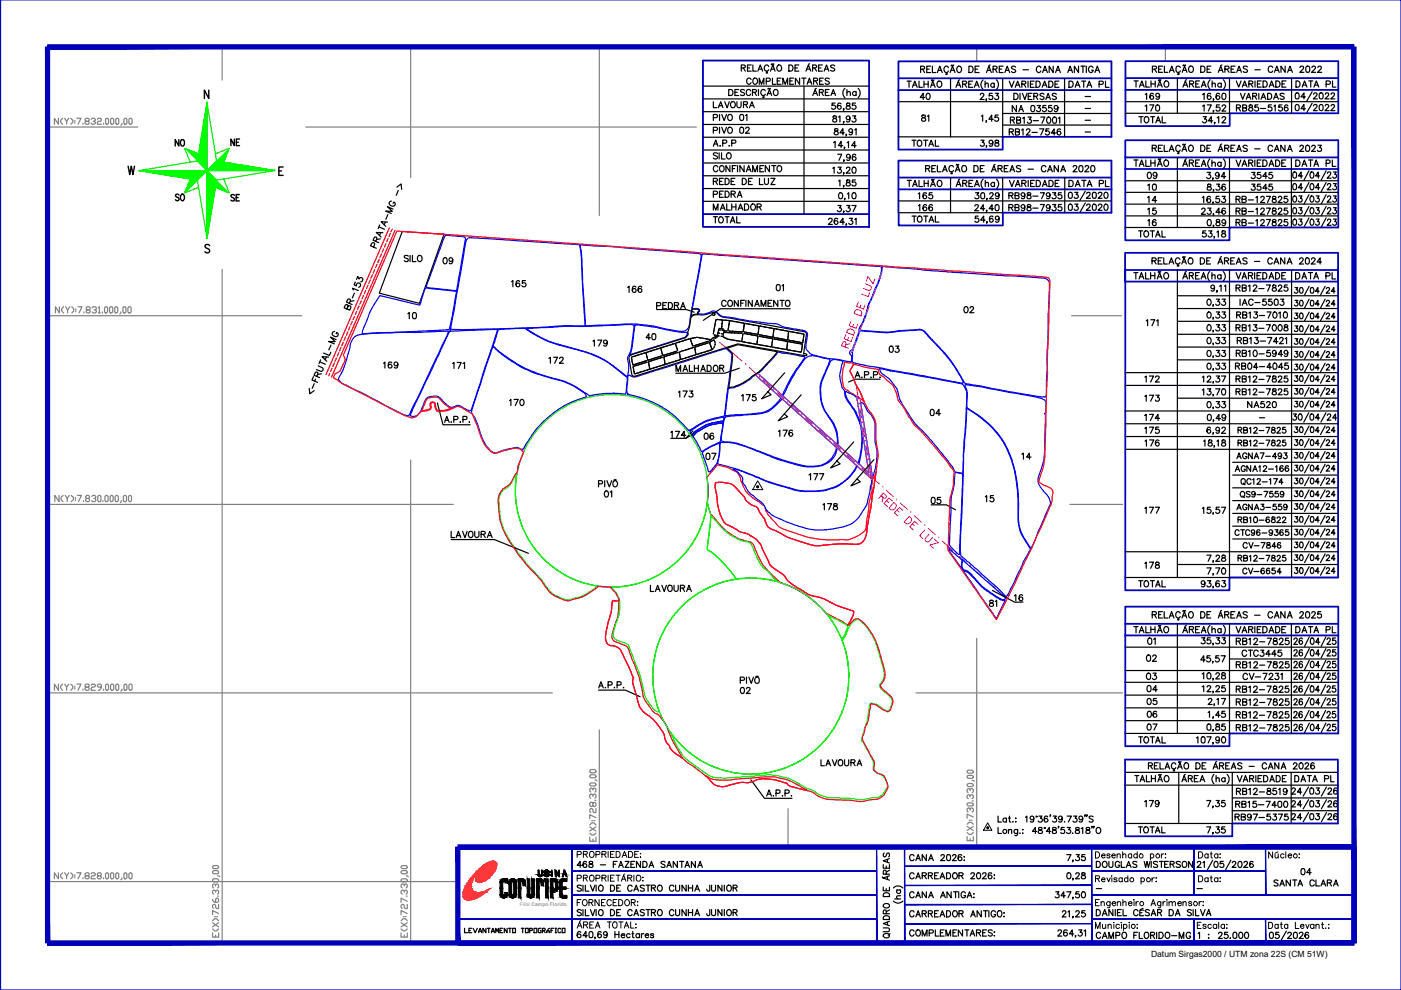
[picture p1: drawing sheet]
<svg xmlns="http://www.w3.org/2000/svg" width="297mm" height="210mm" viewBox="0 0 297 210" stroke-linecap="round" stroke-linejoin="round" font-family="sans-serif">
<defs><g id="words">
<g font-size="4.4">
<text x="36.3" y="32.1">NO</text>
<text x="48" y="32.1">NE</text>
<text x="239.5" y="36.3">TALHÃO</text>
<text x="242.4" y="39.2">09</text>
<text x="242.4" y="41.6">10</text>
<text x="264.2" y="39.2">3545</text>
<text x="264.2" y="41.6">3545</text>
<text x="36.3" y="43.7">SO</text>
<text x="48" y="43.7">SE</text>
<text x="150.3" y="43">PEDRA</text>
<text x="193.7" y="43.4">165</text>
<text x="193.7" y="45.9">166</text>
<text x="242.4" y="49">16</text>
<text x="93.1" y="57.2">09</text>
<text x="107.6" y="62.1">165</text>
<text x="132.3" y="63.1">166</text>
<text x="85.7" y="68.8">10</text>
<text x="138.3" y="66.7">PEDRA</text>
<text x="136.2" y="73.4">40</text>
<text x="187.7" y="75.8">03</text>
<text x="80.4" y="79.4">169</text>
<text x="94.9" y="79.4">171</text>
<text x="115.4" y="78.3">172</text>
<text x="242" y="82.2">172</text>
<text x="142.9" y="85.4">173</text>
<text x="242" y="86.4">173</text>
<text x="148.5" y="94.5">06</text>
<text x="164" y="93.8">176</text>
<text x="242" y="93.1">175</text>
<text x="148.9" y="98.8">07</text>
<text x="127.4" y="106.5">01</text>
<text x="170.7" y="103">177</text>
<text x="196.5" y="108">05</text>
<text x="208.1" y="107.6">15</text>
<text x="173.6" y="109.4">178</text>
<text x="242" y="110.1">177</text>
<text x="242" y="121.7">178</text>
<text x="208.8" y="129.8">81</text>
<text x="214.1" y="128.8">16</text>
<text x="242.4" y="137.9">01</text>
<text x="242" y="141.5">02</text>
<text x="242" y="145.3">03</text>
<text x="242.4" y="147.8">04</text>
<text x="242.4" y="150.6">05</text>
</g>
<g font-size="4">
<text x="150.3" y="24">LAVOURA</text>
<text x="194.4" y="22.2">40</text>
<text x="242" y="22.2">169</text>
<text x="194.4" y="26.8">81</text>
<text x="242" y="24.7">170</text>
<text x="261.4" y="24.7">RB85-5156</text>
<text x="192.6" y="32.1">TOTAL</text>
<text x="273.8" y="36.3">DATA PL</text>
<text x="242.4" y="46.6">15</text>
<text x="261.1" y="46.6">RB-127825</text>
<text x="150.3" y="48.3">TOTAL</text>
<text x="163.7" y="62.8">01</text>
<text x="261.1" y="62.8">RB12-7825</text>
<text x="203.6" y="67.4">02</text>
<text x="242" y="70.2">171</text>
<text x="261.1" y="71.3">RB13-7008</text>
<text x="124.9" y="74.4">179</text>
<text x="261.1" y="79.4">RB04-4045</text>
<text x="107.2" y="87.1">170</text>
<text x="156.3" y="86.1">175</text>
<text x="196.5" y="89.3">04</text>
<text x="263.5" y="87.5">NA520</text>
<text x="141.5" y="93.8">174</text>
<text x="241.7" y="90.3">174</text>
<text x="215.9" y="98.4">14</text>
<text x="262.5" y="122.8">CV-6654</text>
<text x="242.4" y="155.9">07</text>
<text x="261.1" y="150.6">RB12-7825</text>
<text x="273.8" y="166.9">DATA PL</text>
<text x="241.7" y="172.2">179</text>
<text x="261.1" y="175">RB97-5375</text>
<text x="274.8" y="186.6">04</text>
</g>
<g font-size="2.6">
<text x="229.3" y="21.5">-</text>
<text x="229.3" y="24.3">-</text>
<text x="229.3" y="26.8">-</text>
<text x="229.3" y="29.3">-</text>
<text x="266" y="90">-</text>
<text x="231.4" y="189.8">-</text>
<text x="252.9" y="189.8">-</text>
</g>
<text font-size="1.8" x="244" y="202.8">Datum Sirgas2000 / UTM zona 22S (CM 51W)</text>
<text font-size="1.1" fill="#989898" x="110.2" y="192">Filial Campo Florido</text>
</g></defs>
<!-- layer: REDE_DE_LUZ -->
<g fill="none" stroke="#f0f" stroke-width=".25">
<path d="M187 57.7l-.6 1.6M152.6 72.6l4.7 4M158.1 77.3h.1M158.8 77.9l1.5 1.4M160.2 79.5l.5-.3 23.5 21.1-2.6-16.3 .7 .5 2.7 16.8h-.3l.2 .3zM161.1 79.9h.1M181.5 72.4l-1 2.4M181.8 71.5h.1M182.9 68.6l-.8 1.9M183.2 67.7h.1M184.3 64.9l-.7 1.9M184.6 64h.1"/>
<path d="M185.7 61.2l-.7 1.8M186 60.2h.1M161.8 80.6l1.5 1.3M164.1 82.6h.1M164.8 83.2l1.5 1.4M167 85.3h.1M167.8 85.9l1.5 1.4M170 87.9h.1M170.8 88.6l1.4 1.3M173 90.6h.1M173.7 91.2l1.5 1.4M176 93.3h.1"/>
<path d="M176.7 93.9l1.5 1.4M179 95.9h.1M179.7 96.6l1.5 1.3M181.6 82.1l.4 2.5M181.9 98.6h.1M182.2 85.7h.1M182.4 86.6l.3 2M182.7 99.2l3.8 3.4M182.8 89.6h.1M183 90.6l.3 2M183.5 93.5h.1M183.6 94.5l.3 2"/>
<path d="M184.1 97.5h.1M184.3 98.5l.4 2.5M187.2 103.3h.1M187.9 104l1.5 1.3M190.1 106h.1M190.9 106.7l1.5 1.3M193.1 108.7h.1M193.9 109.4l1.5 1.3M196.1 111.4h.1M196.8 112.1l1.5 1.3M199 114.1h.1M199.8 114.7l2.2 2"/>
<path d="M202.7 117.4h.1M203.4 118l1.6 1.3M205.7 120h.1M206.4 120.7l1.6 1.3M208.7 122.6h.1M209.5 123.3l1.5 1.3"/>
</g>
<!-- layer: QUADRO_DE_AREAS_COMPLEMENTARES -->
<g fill="none" stroke="#000" stroke-width=".25">
<path d="M149 18.3h35.3M154.5 19h.5a.68 .68 0 0 1 .4 .6 .68 .68 0 0 1-.4 .6h-.5zM156.6 19h-.8v1.2M157.2 14.4l.8-.1v-.4l-.8-.1v1.3M157.6 14.4l.4 .7M157.8 19.1l-.2-.1-.6 .1v.3l.7 .3 .1 .2v.2l-.2 .1-.6-.1M158.5 14.4h.4M159.2 19.3a.48 .48 0 0 0-.6-.3 .48 .48 0 0 0-.4 .4v.4a.48 .48 0 0 0 .4 .5 .48 .48 0 0 0 .6-.3M159.2 16.9a.53 .53 0 0 0-.7-.3 .53 .53 0 0 0-.2 .8 .48 .48 0 0 0 .4 .5 .48 .48 0 0 0 .5-.4M159.3 13.8h-.8v1.3h.8M159.5 19.6l.8-.1v-.4l-.8-.1v1.2M159.6 13.8v1.3h.8"/>
<path d="M159.8 16.6a.61 .61 0 0 1 .8 .6 .61 .61 0 0 1-.8 .6l-.2-.4zM160.7 15.1l.5-1.3 .5 1.3M160.8 19v1.2M160.9 14.7h.6M161 17.9v-1.3l.4 1.3 .6-1.3v1.3M162.2 19.3a.48 .48 0 0 0-.5-.3 .48 .48 0 0 0-.4 .4v.4a.48 .48 0 0 0 .4 .5 .48 .48 0 0 0 .5-.3M162.5 17.2l.8-.1v-.4l-.8-.1v1.3M162.5 15.1l.2 .4h-.3M162.8 19.8h.6M163 14.1a.48 .48 0 0 0-.6-.3 .48 .48 0 0 0-.4 .5 .53 .53 0 0 0 .3 .7 .53 .53 0 0 0 .7-.2M163.1 18.8h.1M163.1 18.9l-.2-.2-.1 .2"/>
<path d="M163.4 15.1l.5-1.3 .4 1.3M163.4 18.7l-.1 .2M163.5 14.7h.7M163.6 13.6h.1M163.6 13.6l-.1 .1M163.8 13.6h.2M163.8 16.6v1.3h.7M164.1 13.5l-.1 .1M164.1 19.1l.3-.1a.62 .62 0 0 1 .6 .7 .62 .62 0 0 1-.8 .5l-.2-.4zM164.8 17.2h.5M164.8 14a.6 .6 0 0 1 .9 .1 .6 .6 0 0 1-.2 .9 .6 .6 0 0 1-.8-.2 .6 .6 0 0 1 .1-.8zM165.6 16.6h-.8v1.3h.8"/>
<path d="M166 17.9v-1.3l.5 1.3 .5-1.3v1.3M167.2 13.8a.73 .73 0 0 1 .8 .3 .73 .73 0 0 1 0 .8l-.8 .2zM167.5 17.2h.5M168.3 16.6h-.8v1.3h.8M168.6 14.4h.5M169.4 13.8h-.8v1.3h.8M169.5 16.6v1.3l-.9-1.3v1.3M170 16.6h.9M170.4 16.6v1.3M170.5 18.3v27.1M170.9 15.1l.5-1.3 .5 1.3M171.1 14.7h.6"/>
<path d="M171.1 17.9l.5-1.3 .5 1.3M171.3 17.4h.6M171.6 13.5l-.2 .1M172.3 14.4l.8-.1v-.4l-.8-.1v1.3M172.5 17.2l.8-.1v-.4l-.8-.1v1.3M172.5 19.8h.6M172.7 14.4l.4 .7M172.9 17.2l.4 .7M173.1 18.7l-.3 .2M173.6 14.4h.5M173.7 19.6l.7-.1 .1-.4-.8-.1v1.2M173.8 17.2h.5"/>
<path d="M174.1 19.6l.5 .6M174.4 13.8h-.8v1.3h.8M174.6 16.6h-.8v1.3h.8M174.7 15.1l.5-1.3 .5 1.3M174.9 14.7h.6M175 19.6h.5M175.8 19h-.8v1.2h.8M175.8 16.7l-.3-.1-.6 .1 .2 .4 .6 .2 .1 .2a.48 .48 0 0 1-.3 .4 .48 .48 0 0 1-.6-.2M176.3 19.8h.7M177 14l-.4-.2-.5 .2 .1 .3 .8 .4a.5 .5 0 0 1-.4 .4 .5 .5 0 0 1-.5-.2M179.1 18.7a1.36 1.36 0 0 0 0 2M179.6 19.7l.3-.3h.3l.1 .8"/>
<path d="M179.6 19v1.2M181.5 19.6a.42 .42 0 0 0-.6-.1 .42 .42 0 0 0 0 .6 .42 .42 0 0 0 .6 0M181.5 19.4v.8M181.9 18.7a1.36 1.36 0 0 1 0 2M149 21h35.3M149 23.7h35.3M149 29.1h35.3M149 31.8h35.3M149 34.6h35.3M149 37.3h35.3M149 40h35.3M149 26.4h35.3"/>
<path d="M151.2 24.9h.8l.1-.4-.1-.2h-.8v1.2M151.2 31l.6-1.3 .4 1.3M151.2 38.5l.8-.1 .1-.3-.3-.3h-.6v1.3M151.2 27.7l.8-.1 .1-.2-.1-.4h-.8v1.3M151.4 30.5h.6M152.1 32.6l-.3-.2-.6 .2 .2 .3 .6 .2 .1 .2-.1 .3a.54 .54 0 0 1-.8-.1M152.2 35.4a.53 .53 0 0 0-.8-.2 .53 .53 0 0 0-.2 .7 .48 .48 0 0 0 .4 .5 .48 .48 0 0 0 .6-.3M152.5 32.4v1.3M152.6 24.3v1.2M152.6 27v1.3M152.7 30.9h.1M152.7 35.3a.62 .62 0 0 1 .9 .4 .62 .62 0 0 1-.7 .7l-.3-.5z"/>
<path d="M153 32.4v1.3h.7M153 24.3l.5 1.2 .5-1.2M153 27l.5 1.3 .5-1.3M153.2 30.4l.8-.2v-.4l-.8-.1v1.3M153.4 37.8h-.8v1.3M153.7 37.8h.5a.71 .71 0 0 1 .4 .7 .71 .71 0 0 1-.4 .6h-.5zM154.2 32.6a.62 .62 0 0 1 .9 .4 .62 .62 0 0 1-.7 .7l-.4-.5zM154.4 24.4l.2-.1a.62 .62 0 0 1 .7 .6 .62 .62 0 0 1-.8 .6l-.2-.4zM154.4 27.1l.2-.1a.62 .62 0 0 1 .7 .6 .62 .62 0 0 1-.8 .6l-.2-.4zM154.6 30.9h.1M154.8 35.1v1.3l-.9-1.3v1.3M155.1 30.4l.8-.1 .1-.2-.1-.4h-.8v1.3"/>
<path d="M155.3 35.7h.5M155.8 37.8h-.8v1.3M156.1 35.1h-.8v1.3M156.4 35.1v1.3M157 24.3h.5l.2 .5a.53 .53 0 0 1-.5 .7 .87 .87 0 0 1-.2-1.2zM157 27h.3a.72 .72 0 0 1 0 1.3l-.4-.3zM157.4 37.8h.4a.71 .71 0 0 1 .4 .7 .71 .71 0 0 1-.4 .6h-.4zM157.8 35.1v1.3l-.9-1.3v1.3M158.1 24.5l.3-.2v1.2M158.1 27.3l.1-.3h.4l.3 .4-.8 .9h.8M158.2 36.4l.5-1.3 .5 1.3M158.4 36h.6"/>
<path d="M159.5 37.8h-.8v1.3M159.6 36.4v-1.3l.5 1.3 .5-1.3v1.3M161 37.8v1.3h.8M161.1 35.7h.5M161.9 35.1h-.8v1.3h.8M162.1 37.8v1.1l.4 .2 .4-.2v-1.1M162.6 20.2l.5-1.2 .5 1.2M163.1 35.1v1.3l-.9-1.3v1.3M163.4 37.8h.9l-.9 1.3h.9M163.6 35.1h.9M164.1 35.1v1.3M164.9 35.3a.62 .62 0 0 1 .9 .4 .62 .62 0 0 1-.7 .7l-.4-.5z"/>
<path d="M172.3 20.2l.5-1.2 .5 1.2M176.2 20.2l.5-1.2 .5 1.2M176.6 35.7l.3-.3v1.3M176.7 24.7v.3l.5 .2 .2 .3a.44 .44 0 0 1-.3 .4 .44 .44 0 0 1-.5-.3l.1-.4 .5-.1 .2-.2-.3-.3zM176.7 30.2l.4-.2v1.3M177 27.4v.3l.7 .3a.39 .39 0 0 1-.3 .6 .39 .39 0 0 1-.5-.3 .39 .39 0 0 1 .3-.5l.4-.1 .1-.2a.44 .44 0 0 0-.7-.1zM177.1 21.9h-.7v.5a.47 .47 0 0 1 .7 0 .47 .47 0 0 1-.1 .7 .47 .47 0 0 1-.7-.2M177.6 32.7h.9l-.6 1.3M177.7 35.4h.6l-.3 .5a.44 .44 0 0 1 .3 .7 .44 .44 0 0 1-.8-.1M177.8 24.8l.3-.2v1.3M177.8 38.4l.3-.2v1.2M178.3 22l-.1-.1a.65 .65 0 0 0-.7 .5 .65 .65 0 0 0 .4 .8 .41 .41 0 0 0 .5-.4 .41 .41 0 0 0-.4-.5 .41 .41 0 0 0-.5 .4"/>
<path d="M178.7 30.9h-1l.6-.9v1.3M178.9 36.7l-.1-.1 .1 .2-.1 .2M178.9 25.8h-.1h.1l-.1 .3M178.9 23.1h-.1h.1l-.1 .3M178.9 39.4l-.1-.1 .1 .2-.1 .2M179 34h-.2h.2l-.2 .3M179 28.2h-.9l.6-.9v1.3M179.1 31.3l-.1-.1v.4M179.5 35.7a.36 .36 0 0 1 .4-.3 .36 .36 0 0 1 .3 .4l-.8 .9h.9M179.5 28.5h-.1h.1l-.1 .3M179.5 21.9v.4l.7 .3a.39 .39 0 0 1-.2 .6 .39 .39 0 0 1-.5-.3 .39 .39 0 0 1 .3-.5l.4-.1v-.4zM179.5 38.2v.4l.4 .1a.38 .38 0 0 1 .4 .5 .38 .38 0 0 1-.6 .2h-.2l-.1-.4 .2-.3 .6-.1v-.3l-.3-.1z"/>
<path d="M179.6 30.2l.3-.2v1.3M180.2 25a.4 .4 0 0 1-.5 .4 .4 .4 0 0 1-.3-.6 .4 .4 0 0 1 .6-.1l.2 .3a.61 .61 0 0 1-.5 .9l-.2-.2M180.3 33.2a.4 .4 0 0 1-.5 .3 .4 .4 0 0 1-.2-.6 .4 .4 0 0 1 .6 0l.1 .3a.64 .64 0 0 1-.5 .8l-.3-.2M180.7 24.6h.7l-.3 .5a.4 .4 0 0 1 .4 .4 .4 .4 0 0 1-.4 .4l-.5-.3M180.7 27.7a.4 .4 0 0 1-.5 .3 .4 .4 0 0 1-.1-.6 .4 .4 0 0 1 .6 .1v.2a.61 .61 0 0 1-.4 .9l-.3-.2M180.8 35.5h.5l.1 .2 .1 .5-.2 .5a.66 .66 0 0 1-.7-.4 .66 .66 0 0 1 .2-.8zM181.2 27.5l.3-.2v1.3M181.4 21.9h-.7v.5a.47 .47 0 0 1 .7 0 .47 .47 0 0 1-.1 .7 .47 .47 0 0 1-.7-.2M181.4 38.2h-.7v.5a.46 .46 0 0 1 .7 0 .46 .46 0 0 1-.1 .7 .46 .46 0 0 1-.7-.2M181.4 32.9v-.1a.41 .41 0 0 0-.7 .1v.9a.41 .41 0 0 0 .7 .1 .41 .41 0 0 0-.1-.6 .41 .41 0 0 0-.6 .3M181.5 30.9h-.9l.6-.9v1.3M149 42.7h35.3"/>
<path d="M159.3 43.4a.62 .62 0 0 1 .9 .2 .62 .62 0 0 1-.3 .9 .63 .63 0 0 1-.7-.3 .63 .63 0 0 1 .1-.8zM160.5 43.9l.8-.1 .1-.3-.3-.3h-.6v1.3M161 43.9l.4 .6M175.7 46.6l.2-.3 .5 .1v.4l-.8 .8h.9M177.6 46.5l-.1-.2a.65 .65 0 0 0-.7 .5 .65 .65 0 0 0 .4 .8 .41 .41 0 0 0 .5-.4 .41 .41 0 0 0-.4-.4 .41 .41 0 0 0-.4 .3M177.7 43.6h.6l-.3 .5a.43 .43 0 0 1 .3 .7 .43 .43 0 0 1-.8-.2M178 40.9a.63 .63 0 0 1 .7 .5 .63 .63 0 0 1-.4 .7h-.3l-.2-.5zM178.9 44.8h-.1h.1l-.1 .3M179 47.1h-.9l.6-.8v1.3M179.1 42.1h-.1h.1l-.1 .3M179.5 47.5h-.1h.1l-.1 .3M179.5 43.6h.7l-.4 .5a.43 .43 0 0 1 .3 .7 .43 .43 0 0 1-.7-.2"/>
<path d="M179.6 41.1l.3-.2v1.2M180.1 46.3h.6l-.3 .5a.43 .43 0 0 1 .3 .7 .43 .43 0 0 1-.8-.2M180.6 43.6h.9l-.6 1.3M180.8 40.9h.5l.2 .5-.2 .7a.65 .65 0 0 1-.7-.4 .65 .65 0 0 1 .2-.8zM181.2 46.5l.3-.2v1.3"/>
</g>
<!-- layer: 0114000468175 -->
<path d="M164.8 74.7l3.7 .5 2.1 .5-2.8 4.3-2 3.8-5.1-4.6 .7-.6 2.2-2.3zM154.5 82.4l1.2-.2 1.8-.8 1.5-1 1.2-.9 5.4 4.8-1 1.3a6.2 6.2 0 0 1-5.2 2.1l-5.7 .5z" fill="none" stroke="#00f" stroke-width=".25"/>
<!-- layer: 0114000468176 -->
<path d="M170.7 76a3.8 3.8 0 0 1 3.7-.1l1.2 .2a.32 .32 0 0 1 .4 .2 .32 .32 0 0 1-.2 .4l-.5 1.4a12 12 0 0 0-1.4 4.2 8.8 8.8 0 0 0 2.2 6.7 7.8 7.8 0 0 1 1.4 5.2l-11.5-10.2 2.7-5.3zM153.7 88.4l4.7-.5a10.7 10.7 0 0 0 4.9-.9l1.8-1.6 .7-.8 11.5 10.3a5 5 0 0 1-5.6 4l-1.6-.2-3.2-.9-2.6-.8-5.2-2a16.1 16.1 0 0 0-4.4-1.3 2.41 2.41 0 0 1-1.8-.3l.2-1.7z" fill="none" stroke="#00f" stroke-width=".25"/>
<!-- layer: 0114000468173 -->
<path d="M133.2 79.6a.73 .73 0 0 1 .9 .3l1.1-.1 17.9-5.7a1.15 1.15 0 0 1 1.7 .6 1.72 1.72 0 0 1 .3 1.9l-1.4 11.1a.49 .49 0 0 1-.2 .5 .49 .49 0 0 1-.5 .1l-1 .3a13 13 0 0 0-5.4 2.4l-.4 .3-.2-.1-2.9-2.9-1.3-1.1-1.9-1.2-3.4-1.5-3.3-.9a2.97 2.97 0 0 1-.2-2.5zM133.1 83.6h.1" fill="none" stroke="#00f" stroke-width=".25"/>
<!-- layer: 0114000468172 -->
<path d="M105.6 70l.4-.2 3.7-.1a2.82 2.82 0 0 1 2.9 .8l2.3 1.3a26.9 26.9 0 0 0 5.7 1.9l3.6 1 3.5 1.5 1.9 1.1 2.8 2.3a1 1 0 0 1 .6 1.4l-.3 2.5-4.2-.1-2.7 .3a.89 .89 0 0 1-1.1 0l-2.9-1.9-1.8-.8-4.9-1.4-3.6-1.4-2-1.1-3.1-2.1-1.6-1.4-.3-.1z" fill="none" stroke="#00f" stroke-width=".25"/>
<!-- layer: 0114000468171 -->
<path d="M95.4 70.2h.1M95.4 70.2l9.7-.4 .4 .1-5.4 16.3a.84 .84 0 0 1-.6 .9l-.2-.1a5.2 5.2 0 0 0-2.5-1 1.49 1.49 0 0 1-2.2-.3l-.3-.3a2.8 2.8 0 0 0-2.2-1.4h-.5a1.55 1.55 0 0 0-1.6 1.2l-.3 .8a2.98 2.98 0 0 1-1.9 2.3l-.7-.1v-.4z" fill="none" stroke="#00f" stroke-width=".25"/>
<!-- layer: 0114000468177 -->
<path d="M176.2 76.5a2.7 2.7 0 0 1 2.5 .2l-.7 2.8 .3 1.6a2.37 2.37 0 0 0 .8 1.7 3.9 3.9 0 0 0 1.2 3l1.3 2.1a13.2 13.2 0 0 1 .5 9.5l-.2 .8-4.2-3.9v-.5a9.2 9.2 0 0 0-2.4-6.2 9 9 0 0 1 0-9.2zM152.7 93.8h.9a18.7 18.7 0 0 1 7.3 2l3.8 1.5 3.9 1.1a9.2 9.2 0 0 0 6.9-.3 4.2 4.2 0 0 0 2-3.1l4.1 3.7-1 1.7a10.3 10.3 0 0 1-9.1 3.7 13.6 13.6 0 0 1-5.2-1l-3.6-1.1-6.4-2.5-3.7-1a.69 .69 0 0 1-.3-1.2z" fill="none" stroke="#00f" stroke-width=".25"/>
<!-- layer: 0114000468009 -->
<path d="M94.4 50a1.13 1.13 0 0 1 1.2 0l2.2 .1a.81 .81 0 0 1 .9 .5l-1.9 11-5.2-.5a1.21 1.21 0 0 1-1.2-.4l3.4-9.5z" fill="none" stroke="#00f" stroke-width=".25"/>
<path d="M179 76.8l1.9 .2 .1 .2-.8 1.5 3.1 6.7-.3-.5-3.4-2.2a1.46 1.46 0 0 1-.9-1.4 6.8 6.8 0 0 1 .3-4zM90.4 84.8a2.37 2.37 0 0 1 3.7 .7l1.5 1-.7 .4-1.5 .2a.82 .82 0 0 1-.8-.2 .82 .82 0 0 1-.2-.9 .63 .63 0 0 0-.4-.7 .63 .63 0 0 0-.8 .2v.3a.66 .66 0 0 1-.5 1l-1.2 .3zM152 98.6a11 11 0 0 1 4.3 1.6l.6 .9a7.2 7.2 0 0 0 4.2 5.5l1 .8a6.1 6.1 0 0 0 2.3 3.4 5.5 5.5 0 0 0 3.4 2 25 25 0 0 0 11.5 1.6h.6l1.8-.7a4.1 4.1 0 0 0 1.9-1.6l.7-5.5 .3-1.7a1.93 1.93 0 0 0 .1-1.9l.3-1-.3-.7 .7-.2 .3-1.1-1.8 11.6a3.8 3.8 0 0 1-1.6 3.7l-.8 .1a31.8 31.8 0 0 0-7.7 .3 9.4 9.4 0 0 1-3.8-.8l-3.3-1.1-2.1-1.2a2.69 2.69 0 0 1-2.5-2.6l-.9-1.2a2.19 2.19 0 0 0-1.8-1.7 3.1 3.1 0 0 1-1.5-1.6l-2.1-2.4a5.3 5.3 0 0 0-4.1-.8l-.1 .8 .4 1.9a10.2 10.2 0 0 0 1.9 6.1l2.2 1.1a4.9 4.9 0 0 0 2.5 1l.5 .4a4.5 4.5 0 0 1 2.6 2.8l1.3 2.7a3.6 3.6 0 0 0 1.9 1.9 5 5 0 0 1 2.2 2.2l3.2 2.1a5.4 5.4 0 0 0 3.3 1.3l2.1 .9a18.7 18.7 0 0 0 5.3 2.1 5.1 5.1 0 0 1-1.2 2.9l-3.7-2a4.5 4.5 0 0 1-2.1-1.8 20.7 20.7 0 0 0-8.5-5.2 15.5 15.5 0 0 1-4.8-5.6l-.3-.7a4 4 0 0 0-1.4-2.3 9.6 9.6 0 0 1-5.9-3.1l-2.1-2.6-.3-.2-.2-.6a6.2 6.2 0 0 1-.4-3.6l-.2-3.6zM129.8 127.4h1.4l-.1 1.1a8.4 8.4 0 0 1-.8 4.2l-.6 2.4 .4 .8 2.7 1.1 .4 .4 .8 2.3a23.5 23.5 0 0 1 2.4 8l1 1.7a4.4 4.4 0 0 0 1.9 2 8.4 8.4 0 0 1 2.8 4.4l.7 1.7 1.9 3.3-1.3-.9a4.3 4.3 0 0 1-1.7-2 3.3 3.3 0 0 1-.9-2.2 11.6 11.6 0 0 0-4.1-4.6 4.5 4.5 0 0 1-1.7-3.3l-.6-2a2.16 2.16 0 0 1 0-2l-2.1-4.4a2.97 2.97 0 0 0-1.3-2.1l-.8-.3a1.55 1.55 0 0 1-1.7-1.2 13.2 13.2 0 0 1 .8-5.2l.3-.9zM149.5 164.4l.2 .1a6 6 0 0 0 4.3 .9l5.6-.5a14.4 14.4 0 0 1 9.6 1.6l1.8 1-2.4-.5a2.02 2.02 0 0 1-1.8-1h-.3a9.3 9.3 0 0 0-7.5-.1l-.5 .1a14.2 14.2 0 0 0-5.2 .8 3.3 3.3 0 0 1-3.1-1.8z" fill="none" stroke="#f00" stroke-width=".25"/>
<!-- layer: 0114000468169 -->
<path d="M75.2 71.4a5.7 5.7 0 0 1 3.4-.7l16.5-.4-8.3 17.6a1.41 1.41 0 0 1-1.7-.2l-11.7-6a2.91 2.91 0 0 1-1.7-1.3 27.9 27.9 0 0 0 2.7-7.7z" fill="none" stroke="#00f" stroke-width=".25"/>
<!-- layer: SEDE -->
<g fill="none" stroke="#000" stroke-width=".25">
<path d="M85.3 49.1l8.8 .6-5.2 14.6-8.5-2.1zM133.9 76h.1M133.9 76.3h.1M134 76.6h.1M134.1 76.8v.1M134.1 77.1h.1M134.1 75.6v.1M134.1 77.1v.1M134.2 77.9h.1M134.3 78.2h.1M134.3 77.9h-.1M134.4 78.5h.1"/>
<path d="M134.4 78.2h-.1M134.4 77.3h.1M134.4 75.5v.1M134.4 78.8h.1M134.4 77.6l.1 .1M134.4 79.1h.1M134.5 77.6v.1M134.5 79.1h.1M134.6 77.2l.1 .1M134.7 77.2l-.1 .1M134.7 75.5h.1M134.7 77.5h.1"/>
<path d="M134.7 79.2v.1M134.9 77.1l.1 .1M135 77.1l-.1 .1M135 75.3l-.1 .1M135 77.4l.1 .1M135 79.1h.1M135.1 77.4l-.1 .1M135.2 75.2v.1M135.3 77.1h-.1M135.3 79.1h.1M135.3 77.4h.1M135.4 77.3l-.1 .1"/>
<path d="M135.5 76.9l.1 .1M135.5 76.9v.1M135.5 75.2h.1M135.5 78.9l.1 .1M135.6 77.2h.1M135.6 78.9v.1M135.6 75.2h-.1M135.8 76.8v.1M135.8 75.1h.1M135.9 77.1v.1M135.9 78.9h-.1M136.1 76.8h.1"/>
<path d="M136.1 75h.1M136.1 78.8h.1M136.2 77.1h.1M136.2 78.8h-.1M136.3 76.7h.1M136.4 76.6v.1M136.4 74.9h.1M136.4 78.7h.1M136.5 77h.1M136.7 76.6h-.1M136.7 78.6h.1M136.7 76.9h.1"/>
<path d="M136.8 76.9h.1M136.9 76.5l.1 .1M137 76.5l-.1 .1M137 75h.1M137 78.5h.1M137 76.8h.1M137.1 76.8h.1M137.1 74.9l-.1 .1M137.1 75.2v.1M137.1 75.5l.1 .1M137.2 75.5l-.1 .1M137.2 75.8l.1 .1"/>
<path d="M137.3 76.1v.1M137.3 78.4v.1M137.5 77.2h.1M137.5 76.8l.1 .1M137.6 76.3h.1M137.6 78.3v.1M137.6 77.5h.1M137.6 77.1l-.1 .1M137.7 77.8h.1M137.7 77.4l-.1 .1M137.7 78.1h.1M137.8 76.6h-.1"/>
<path d="M137.8 78l-.1 .1M137.8 76.2h.1M138 76.5l.1 .1M138 78.2h.1M138 76.5v.1M138.1 76.1l.1 .1M138.2 76.1l-.1 .1M138.2 78.1l.1 .1M138.2 78.1v.1M138.3 76.4h.1M138.5 76v.1M138.5 78l.1 .1"/>
<path d="M138.5 78v.1M138.6 76.3v.1M138.7 75.9l.1 .1M138.7 75.9v.1M138.8 77.9v.1M138.9 76.2v.1M139 75.8v.1M139.1 77.8v.1M139.1 76.1l.1 .1M139.2 76.1v.1M139.3 75.7v.1M139.3 77.7l.1 .1"/>
<path d="M139.4 77.7v.1M139.4 76l.1 .1M139.5 76v.1M139.6 75.7h.1M139.7 77.7h.1M139.7 76h.1M139.8 75.9l-.1 .1M139.8 75.6h.1M139.9 77.6h.1M140 77.6h-.1M140 75.9h.1M140.1 75.8l-.1 .1"/>
<path d="M140.2 75.5h-.1M140.2 77.5h.1M140.3 77.5h-.1M140.3 75.8h.1M140.4 75.2h.1M140.5 75.1l-.1 .1M140.5 77.4h.1M140.7 75.8l.1 .1M140.8 75.3l-.1 .1M140.8 77.3l.1 .1M140.8 77.3v.1M140.8 76.1l.1 .1"/>
<path d="M140.9 76.4v.1M140.9 76.1l-.1 .1M140.9 76.7l.1 .1M141 77v.1M141 75.5v.1M141 75.2h.1M141 75.2v.1M141.2 77.2h.1M141.3 75.5h.1M141.3 77.1l-.1 .1M141.3 75.2h.1M141.5 77.1h.1"/>
<path d="M141.5 75.4h.1M141.5 75l.1 .1M141.6 75v.1M141.6 75.4h.1M141.8 77h.1M141.8 77v.1M141.8 75.3h.1M141.8 74.9l.1 .1M141.9 75.3h-.1M141.9 74.9v.1M142.1 76.9v.1M142.1 73.1v.1"/>
<path d="M142.2 75.2h-.1M142.2 74.9h-.1M142.4 75.1l.1 .1M142.4 73h.1M142.4 76.8v.1M142.4 75.1v.1M142.4 74.8h.1M142.5 74.7l-.1 .1M142.6 72.9l.1 .1M142.6 76.8h.1M142.6 72.9v.1M142.7 75l.1 .1"/>
<path d="M142.7 74.7h.1M142.7 74.6v.1M142.7 75v.1M142.9 76.6l.1 .1M142.9 72.8l.1 .1M142.9 72.8v.1M142.9 76.6v.1M143 74.6h.1M143 74.9h.1M143.2 73h.1M143.2 76.5v.1M143.3 74.8v.1"/>
<path d="M143.3 74.5h.1M143.3 73h-.1M143.3 74.5v.1M143.3 73.3h.1M143.4 73.3h-.1M143.5 72.7h.1M143.5 73.6h-.1M143.5 73.8l.1 .1M143.5 76.4v.1M143.6 74.1l.1 .1M143.6 74.8h.1M143.7 74.1l-.1 .1"/>
<path d="M143.7 72.6h.1M143.7 72.6v.1M143.8 76.3v.1M143.8 76.4h.1M144 72.5h.1M144 74.8l.1 .1M144 75.1l.1 .1M144.1 75.4l.1 .1M144.1 76.3h.1M144.1 75.1v.1M144.2 75.7h.1M144.2 74.5l.1 .1"/>
<path d="M144.2 76h.1M144.3 74.5v.1M144.3 72.4h.1M144.3 76h-.1M144.5 74.4h.1M144.5 76.2h.1M144.6 72.3v.1M144.8 76v.1M144.8 74.4h.1M144.9 74.4h-.1M144.9 72.2h.1M145.1 76h.1"/>
<path d="M145.1 74.3h.1M145.1 72.1l.1 .1M145.2 72.1v.1M145.4 74.2h.1M145.4 75.9h.1M145.4 74.1v.1M145.4 72l.1 .1M145.5 72l-.1 .1M145.6 75.8h.1M145.7 74.1h.1M145.8 72h-.1M145.9 75.7h.1"/>
<path d="M146 75.7h-.1M146 71.9h.1M146 74v.1M146.2 73.9h.1M146.2 75.6v.1M146.3 73.9l-.1 .1M146.4 72h.1M146.4 72v.1M146.5 75.5v.1M146.5 71.7v.1M146.5 72.3v.1M146.5 73.8h.1"/>
<path d="M146.5 73.8v.1M146.6 72.6h.1M146.7 72.9h.1M146.7 72.8v.1M146.8 71.7h.1M146.8 75.4v.1M146.8 73.2h.1M146.8 73.8h.1M147.1 75.3v.1M147.1 71.6v.1M147.1 73.3h.1M147.2 73.3h.1"/>
<path d="M147.3 73.8h.1M147.3 74.1h.1M147.3 71.6h.1M147.4 75.2l-.1 .1M147.4 74.1h-.1M147.4 74.4h.1M147.4 71.6h-.1M147.4 74.7h.1M147.5 73.6h.1M147.5 75h.1M147.5 73.2h-.1M147.6 75h-.1"/>
<path d="M147.6 71.5l.1 .1M147.7 71.5l-.1 .1M147.7 73.4l.1 .1M147.7 73.1l.1 .1M147.8 73.4v.1M147.8 73.1l-.1 .1M147.9 75.1h-.1M148 71.5v.1M148 73.3l.1 .1M148.1 73l-.1 .1M148.1 73.3l-.1 .1M148.1 75h.1"/>
<path d="M148.2 75l-.1 .1M148.3 72.9l.1 .1M148.3 71.6h.1M148.3 73.3h.1M148.3 72.9v.1M148.4 73.3h-.1M148.4 74.9h.1M148.4 74.9v.1M148.6 73.2h.1M148.6 72.8v.1M148.6 71.6v.1M148.7 74.9h.1"/>
<path d="M148.9 73.1h.1M148.9 72.7v.1M148.9 71.7h.1M149 74.7v.1M149.2 72.7h.1M149.2 73h.1M149.2 71.7v.1M149.3 74.6v.1M149.4 72.6h.1M149.5 72.5v.1M149.5 71.8v.1M149.5 72.9v.1"/>
<path d="M149.5 71.8h.1M149.5 74.6h.1M149.8 72.4l-.1 .1M149.8 71.8v.1M149.8 72.8v.1M149.8 74.5h.1M149.8 74.4v.1M150 72.7l.1 .1M150 72.4h.1M150.1 71.9h.1M150.1 72.4h-.1M150.1 74.4h.1"/>
<path d="M150.4 71.9h.1M150.4 74.3v.1M150.4 72.2h.1M150.5 72.8h.1M150.5 72.2h.1M150.6 72.4l.1 .1M150.7 73.1h-.1M150.7 73.4h.1M150.7 74.2v.1M150.8 71.9h.1M150.8 73.7h.1M150.8 72.3l.1 .1"/>
<path d="M150.8 71.9v.1M150.9 73.9v.1M150.9 72.3v.1M151 74l.1 .1M151.1 72.2h.1M151.1 74v.1M151.1 71.7h.1M151.2 71.6v.1M151.2 70.6h.1M151.3 70.3h.1M151.3 70h.1M151.4 72.2h.1"/>
<path d="M151.4 70.3h-.1M151.4 71.5h.1M151.4 70h-.1M151.4 69.7h.1M151.5 69.4h.1M151.5 73.5h.1M151.5 69.1h.1M151.5 71l.1 .1M151.6 72.4v.1M151.6 68.8h.1M151.6 73h.1M151.6 71l-.1 .1"/>
<path d="M151.6 68.5v.1M151.6 71.4h.1M151.7 68.2v.1M151.7 71.3v.1M151.7 73h-.1M151.7 68h.1M151.7 71.7h.1M151.8 67.9v.1M151.9 71.1h-.1M152 71.3h-.1M152 67.8h.1M152.1 71.3v.1"/>
<path d="M152.2 70.8h.1M152.2 70.5h.1M152.2 70.8h-.1M152.3 70.2h.1M152.3 70.5h-.1M152.3 67.7h.1M152.3 69.9h.1M152.3 71.2l.1 .1M152.4 71.2h-.1M152.4 69.9h-.1M152.5 70.7h.1M152.6 67.7l.1 .1"/>
<path d="M152.6 69.6l.1 .1M152.6 69.9v.1M152.7 67.8h-.1M152.7 69.6l-.1 .1M152.9 67.8l.1 .1M152.9 69.7h.1M153 67.8l-.1 .1M153 69.7h-.1M153 69.5h.1M153 71.3h.1M153 69.2l.1 .1M153 69.2h.1"/>
<path d="M153.1 68.9h-.1M153.1 68.6h.1M153.1 70.8h.1M153.1 68.3h.1M153.1 68h.1M153.2 68h-.1M153.2 70l.1 .1M153.3 69.7l-.1 .1M153.3 70l-.1 .1M153.4 71h-.1M153.4 70.6v.1M153.4 67.9h.1"/>
<path d="M153.5 70.1v.1M153.5 71.5v.1M153.5 71.5h-.1M153.5 70.1l-.1 .1M153.6 70.5h.1M153.7 70.1v.1M153.7 71.6v.1M153.8 67.9h.1M153.8 71.6l-.1 .1M153.8 67.9h-.1M153.9 70.5h.1M154 70.2h.1"/>
<path d="M154.1 67.9h.1M154.2 70.5h.1M154.3 69.9l.1 .1M154.4 67.9v.1M154.4 71.9h-.1M154.4 69.7h.1M154.5 69.7h-.1M154.5 69.4h.1M154.5 70.5h.1M154.5 68.8h.1M154.5 69.4h-.1M154.5 69.1h.1"/>
<path d="M154.6 68.5h.1M154.6 68.2h.1M154.6 71.9l.1 .1M154.7 71.9l-.1 .1M154.7 68.2h-.1M154.7 70.2h.1M154.8 70.5v.1M154.9 68h.1M154.9 72l.1 .1M155 68h-.1M155 72l-.1 .1M155 70.2h.1"/>
<path d="M155.1 70.5v.1M155.2 68h.1M155.2 72v.1M155.3 70.2v.1M155.3 70.6h.1M155.5 68.2h.1M155.5 72.1l.1 .1M155.6 72.1l-.1 .1M155.6 70.2v.1M155.7 70.5v.1M155.8 68.2h.1M155.8 68.1v.1"/>
<path d="M155.9 72.2h-.1M155.9 70.2v.1M156 70.6h.1M156.1 68.2v.1M156.1 72.2l.1 .1M156.2 72.2l-.1 .1M156.2 70.2v.1M156.3 70.6h.1M156.4 68.3h.1M156.4 72.2v.1M156.5 70.3h.1M156.6 70.6v.1"/>
<path d="M156.7 68.3v.1M156.7 72.3v.1M156.8 70.3h.1M156.9 70.6v.1M157 68.3v.1M157 68.4h.1M157 72.4h.1M157.1 70.3v.1M157.2 70.6v.1M157.3 68.4v.1M157.3 72.1v.1M157.3 71.8l.1 .1"/>
<path d="M157.4 71.5v.1M157.4 71.8l-.1 .1M157.4 70.3v.1M157.4 71.2l.1 .1M157.5 70.9v.1M157.6 68.5v.1M157.6 72.4h.1M157.6 70.2h.1M157.6 68.5h.1M157.6 69.9h.1M157.6 69.6h.1M157.7 69.9h-.1"/>
<path d="M157.7 69.3h.1M157.7 69h.1M157.7 69.6h-.1M157.8 69.3h-.1M157.8 68.7h.1M157.8 69h-.1M157.8 72.5h.1M157.8 70.7l.1 .1M157.9 70.7l-.1 .1M157.9 70.4v.1M158 68.6h.1M158.1 68.6h-.1"/>
<path d="M158.1 72.6h.1M158.2 70.8h-.1M158.2 70.4v.1M158.3 68.6l.1 .1M158.4 68.6l-.1 .1M158.4 72.6v.1M158.4 70.8l.1 .1M158.5 72.6l-.1 .1M158.5 70.8l-.1 .1M158.5 70.5h.1M158.6 68.6l.1 .1M158.7 68.7h-.1"/>
<path d="M158.7 70.8l.1 .1M158.7 72.7h.1M158.8 72.7h-.1M158.8 70.9h-.1M158.8 70.5v.1M158.9 68.7v.1M159 70.9l.1 .1M159 72.7h.1M159.1 70.9l-.1 .1M159.1 70.6v.1M159.2 68.8h.1M159.3 72.8h.1"/>
<path d="M159.3 71h.1M159.4 72.8h-.1M159.4 71h-.1M159.4 70.6v.1M159.4 70.7h.1M159.5 68.8v.1M159.6 72.9h.1M159.7 71l-.1 .1M159.7 70.7v.1M159.8 68.9h.1M159.9 71.1h.1M159.9 72.9v.1"/>
<path d="M160 72.9h-.1M160 71.1h-.1M160 70.8h.1M160.1 68.9v.1M160.2 73h.1M160.3 70.8h.1M160.3 71.1l-.1 .1M160.4 69v.1M160.4 69h.1M160.5 72.7h.1M160.5 71.2l.1 .1M160.5 72.4h.1"/>
<path d="M160.6 70.9h.1M160.6 71.2h-.1M160.6 72.1v.1M160.6 72.4h-.1M160.6 71.8v.1M160.6 71.5l.1 .1M160.7 69v.1M160.7 73v.1M160.7 70.8h.1M160.7 70.5h.1M160.8 70.8h-.1M160.8 70.5h-.1"/>
<path d="M160.9 70.2h.1M160.9 69.9h.1M160.9 69.5v.1M160.9 69.6h.1M160.9 69.2v.1M160.9 69.3h.1M161 71.3h.1M161 73.1h.1M161 71h.1M161.1 71h-.1M161.2 69.1v.1M161.2 69.1l-.1 .1"/>
<path d="M161.3 73.1v.1M161.3 71.3h.1M161.4 71v.1M161.4 69.2h.1M161.6 71.4h.1M161.6 73.2v.1M161.6 71l.1 .1M161.7 71l-.1 .1M161.8 69.2v.1M161.8 69.2l-.1 .1M161.9 73.2v.1M161.9 71.4v.1"/>
<path d="M161.9 73.3h.1M162 71.1l-.1 .1M162.1 69.3v.1M162.1 69.3l-.1 .1M162.2 73.3h.1M162.2 71.5v.1M162.2 71.2h.1M162.4 69.4h-.1M162.5 71.6h.1M162.5 73.3v.1M162.5 71.2v.1M162.6 69.4h.1"/>
<path d="M162.8 71.6h.1M162.8 73.4v.1M162.8 71.3h.1M162.9 69.4l.1 .1M163 69.4l-.1 .1M163.1 73.4v.1M163.1 71.6v.1M163.1 73.5h.1M163.1 71.3v.1M163.2 69.5l.1 .1M163.3 69.5l-.1 .1M163.4 73.5h.1"/>
<path d="M163.4 71.7v.1M163.4 71.4h.1M163.5 69.5l.1 .1M163.6 69.6h-.1M163.6 73.3h.1M163.6 71.8h.1M163.6 73h.1M163.7 71.8h-.1M163.7 73h-.1M163.7 72.7h.1M163.7 71.4v.1M163.7 72.4h.1"/>
<path d="M163.7 71.5h.1M163.8 72.4h-.1M163.8 72.1h.1M163.9 69.6l-.1 .1M163.9 73.6h.1M163.9 71.3h.1M163.9 70.7l.1 .1M164 70.4v.1M164 71h-.1M164 70.7l-.1 .1M164 70.1l.1 .1M164.1 69.8v.1"/>
<path d="M164.2 73.6v.1M164.2 71.5v.1M164.2 71.9h.1M164.3 69.7h.1M164.5 71.9v.1M164.5 71.6h.1M164.5 73.7v.1M164.7 69.7l-.1 .1M164.7 71.9l.1 .1M164.7 73.7v.1M164.8 72h-.1M164.8 71.6v.1"/>
<path d="M164.8 71.6l-.1 .1M164.9 69.8h.1M165 73.8h.1M165 72l.1 .1M165.1 73.8h-.1M165.1 72l-.1 .1M165.1 71.7v.1M165.1 71.7l-.1 .1M165.2 69.9h.1M165.3 69.9h-.1M165.3 73.8l.1 .1M165.4 73.8l-.1 .1"/>
<path d="M165.4 72.1h-.1M165.4 71.8h.1M165.4 71.8h-.1M165.5 69.9h.1M165.6 72.1h.1M165.6 73.9l.1 .1M165.7 73.9l-.1 .1M165.7 71.8v.1M165.7 71.8l-.1 .1M165.8 69.9v.1M165.9 72.2h.1M165.9 73.9l.1 .1"/>
<path d="M166 74h-.1M166 71.9h.1M166.1 70v.1M166.2 74l.1 .1M166.2 72.2v.1M166.3 74l-.1 .1M166.3 72.2l-.1 .1M166.3 71.9v.1M166.3 71.9l-.1 .1M166.4 70.1h.1M166.5 72.3v.1M166.5 72h.1"/>
<path d="M166.6 74.1h-.1M166.7 70.1v.1M166.8 72.1h.1M166.8 72.3v.1M166.8 73.5l.1 .1M166.8 73.8l.1 .1M166.9 73.3h.1M166.9 72.3l-.1 .1M166.9 73.8l-.1 .1M166.9 72.7h.1M166.9 73h.1M166.9 70.2h.1"/>
<path d="M167 74.1v.1M167 71.9h.1M167 71.6h.1M167.1 71.9h-.1M167.1 71.3h.1M167.1 71.6h-.1M167.1 71h.1M167.1 70.7l.1 .1M167.2 70.4v.1M167.2 70.7l-.1 .1M167.3 74.2v.1M167.3 72.4v.1"/>
<path d="M167.3 70.2l.1 .1M167.3 72.1l.1 .1M167.4 70.2l-.1 .1M167.4 72.1l-.1 .1M167.6 74.2v.1M167.6 70.3l.1 .1M167.6 72.5h.1M167.6 72.2h.1M167.7 70.3h-.1M167.7 72.2h-.1M167.9 74.3v.1M167.9 72.5v.1"/>
<path d="M167.9 70.3l.1 .1M167.9 72.2l.1 .1M168 70.3l-.1 .1M168 72.2l-.1 .1M168.2 74.4h.1M168.2 72.6v.1M168.3 70.4l-.1 .1M168.3 72.3l-.1 .1M168.5 72.7h.1M168.5 74.4v.1M168.5 70.5h.1M168.5 72.3l.1 .1"/>
<path d="M168.6 70.5h-.1M168.6 72.4h-.1M168.8 74.4v.1M168.8 70.5l.1 .1M168.8 74.5h.1M168.8 72.7h.1M168.8 72.4h.1M168.9 70.5h-.1M168.9 72.4h-.1M169.1 70.5v.1M169.1 74.5v.1M169.1 72.7v.1"/>
<path d="M169.1 72.4v.1M169.4 74.6h.1M169.4 72.8v.1M169.4 70.6v.1M169.4 72.5v.1M169.7 72.9h.1M169.7 72.6h.1M169.7 74.6v.1M169.7 70.7h.1M169.9 74.4h.1M170 74.1h.1M170 70.7v.1"/>
<path d="M170 73.8h.1M170 72.9v.1M170 72.6v.1M170 73.5h.1M170.1 73.2v.1M170.1 73.5h-.1M170.2 72.5h.1M170.2 72.2h.1M170.3 72.2h.1M170.3 70.8h.1M170.3 71.9h.1M170.4 71.6h.1"/>
<path d="M170.4 71.3h.1M170.4 71h.1"/>
<circle cx="151.3" cy="66.6" r=".28"/>
</g>
<!-- layer: TEXTO -->
<g fill="none" stroke="#000" stroke-width=".25">
<path d="M84.1 39.7l.9-.7 .2 1.1M75.3 59.8l-.2 .6 .5 .2a.46 .46 0 0 1 .2-.6 .46 .46 0 0 1 .6 .3 .46 .46 0 0 1-.4 .6M75.6 59.2l.2-.6 .3 .6a.42 .42 0 0 1 .6-.3 .42 .42 0 0 1 .2 .5 .42 .42 0 0 1-.4 .3M79.2 52.4l.2-.7-.1-.2-.3-.1-.4 .7 1.2 .5M79.7 51.2l.2-.7-.2-.3-.3 .1-.3 .6 1.2 .5M80.3 48.1l1.2 .5M80.5 47.7l-.3 .8M80.6 50.6l-.8 .2M80.7 49.3l-.2 .6M81.2 49.3h-1.4l1 1M81.7 47.1l-.2 .5M82.2 47.1l-1.4-.1 1 1"/>
<path d="M82.2 45.5l-.4 1M83 42.6a.48 .48 0 0 0-.5 .4 .48 .48 0 0 0 .3 .6l.3 .1a.46 .46 0 0 0 .6-.2 .46 .46 0 0 0-.2-.6l-.2 .2M83.3 44.3l-1.1-.5 1 1h-1.4l1.2 .5M84.4 40.4l-.4 1M86.6 54.3l-.3-.1-.6 .1 .1 .4 .7 .2v.5a.54 .54 0 0 1-.8-.1M86.9 54.2v1.3M87.4 54.2v1.3h.8M88.8 54.2a.61 .61 0 0 1 .7 .6 .61 .61 0 0 1-.7 .6l-.3-.4v-.5zM66.4 79.9l-.2 .7 1.1 .5M67.2 79.8l.2-.8-.4-.1-.4 .7 1.2 .5M67.5 77.6l.8 .3 .2 .3-.1 .3-.3 .3-1-.4M67.8 76.7l1.2 .5"/>
<path d="M68 76.3l-.4 .8M68.1 79.3l-.8 .1M69.2 75.7l-.3 .6M69.7 75.7l-1.4-.1 1 1M70.1 74.7l-.3 .7-1.2-.5M70.2 73.2l-.5 1M70.9 70.3a.48 .48 0 0 0-.5 .4 .48 .48 0 0 0 .3 .5l.3 .1a.46 .46 0 0 0 .7-.2 .46 .46 0 0 0-.3-.6l-.1 .3M71.3 72l-1.2-.5 1 .9h-1.4l1.2 .5M73.8 65l.1-.2 .5 .2-.2 .8-1.2-.6 .4-.6 .4 .2-.3 .7M74.1 64.3l.2-.8-.4-.1-.4 .7 1.2 .5M74.9 61.5l-.2-.4 1.3 .5M75 63.8l-.8 .1"/>
<path d="M75.1 62.2l-.4 1M139.2 65.6h6.3l1.7 .6M143.3 78.8v-1.4l.5 1.4 .5-1.4v1.4M144.8 78.8l.5-1.4 .5 1.4M145 78.3h.6M146.2 77.4v1.4h.7M147.2 77.4v1.4M147.2 78.1h.9M148.1 77.4v1.4M148.6 78.8l.5-1.4 .4 1.4M148.7 78.3h.7M149.9 77.4a.73 .73 0 0 1 .9 .4 .73 .73 0 0 1-.2 .9l-.7 .1z"/>
<path d="M151.5 77.5a.61 .61 0 0 1 .7 .6 .61 .61 0 0 1-.7 .6l-.3-.5 .1-.4zM152.6 78.1l.7-.1 .1-.4-.8-.2v1.4M153 78.1l.4 .7M154 64a.48 .48 0 0 0-.6-.3 .48 .48 0 0 0-.4 .4v.4a.48 .48 0 0 0 .4 .5 .48 .48 0 0 0 .6-.3M154.4 63.9l.3-.2a.6 .6 0 0 1 .6 .7 .6 .6 0 0 1-.9 .4l-.1-.3zM156.5 63.7v1.3l-.8-1.3v1.3M156.7 78.1l-3 1h-10.4M157 64.3h.6M157.8 63.7h-.8v1.3M158.1 63.7v1.3M159.5 63.7v1.3l-.8-1.3v1.3M160 65l.5-1.3 .5 1.3"/>
<path d="M160.2 64.5h.6M161.4 65v-1.3l.5 1.3 .5-1.3v1.3M162.8 64.3h.6M163.6 63.7h-.8v1.3h.8M164.9 63.7v1.3l-.9-1.3v1.3M165.8 63.7v1.3M166.4 79.1l-4.9 5.5 2-.9-.7-.6M166.7 63.7h.2a.6 .6 0 0 1 .6 .7 .6 .6 0 0 1-.9 .4l-.1-.7zM167.5 65.5h-14.7l-3.7 2.4M181.5 79.6h.6M182.7 79.9l.1 .1M183.3 79.5l.8-.1 .1-.4-.1-.2h-.8v1.3"/>
<path d="M184.6 79.9l.1 .1M185.2 79.5l.8-.1 .1-.4-.3-.2h-.6v1.3M186.6 79.9l-.1 .1h.1M65.6 82.4l.1 1.1 .9-.7M66.6 81.3l-.4 1.1M66.9 80.4l-.2 .4M92.7 85.4l1.2 4.7h5.8M94.3 89.5l.4-1.2 .5 1.2M94.4 89.1h.7M95.7 89.4v.1M96.2 89l.8-.1 .1-.4-.3-.2h-.6v1.2M97.6 89.4l-.1 .1h.1"/>
<path d="M98.2 89l.8-.2v-.4l-.8-.1v1.2M99.5 89.4l-.1 .1h.2M169.9 83.7l-4.9 5.5 2-.8-.7-.6M181 93.7l-4.9 5.5 2-.8-.7-.7M181.3 80.1l.5-1.3 .5 1.3M185.3 97.5l-4.9 5.5 2-.8-.7-.7M186.6 80.4h-5.3l-1.4 .6M95.7 112.7v1.3h.7M95.7 114.4h9.1l7.2 2.9M96.7 114l.5-1.3 .5 1.3M96.9 113.6h.6M98.1 112.7l.5 1.3 .4-1.3"/>
<path d="M99.4 112.8a.54 .54 0 0 1 .7 0 .54 .54 0 0 1 .2 .7 .49 .49 0 0 1-.5 .5 .49 .49 0 0 1-.5-.5zM100.7 112.7v.9l.3 .4 .3-.1 .2-.3v-.9M102 113.3h.6l.3-.4-.3-.2h-.6v1.3M102.5 113.3l.4 .7M103.3 114l.5-1.3 .5 1.3M103.5 113.6h.6M197.4 107h3.2l2 1.1M137.9 124.1v1.3h.7M139 125.4l.4-1.3 .5 1.3M139.1 124.9h.7M140.3 124.1l.5 1.3 .5-1.3M141.7 124.3a.53 .53 0 0 1 .7-.1 .53 .53 0 0 1 .1 .7 .49 .49 0 0 1-.5 .5 .49 .49 0 0 1-.5-.5z"/>
<path d="M142.9 124.1v.9l.4 .4 .3-.1 .2-.3v-.9M144.3 124.7l.7-.1 .1-.3-.1-.2h-.7v1.3M144.7 124.7l.4 .7M145.6 125.4l.5-1.3 .5 1.3M145.8 124.9h.6M210.4 125.2l4.8 2.5 1.7-.1M126.9 146.3h5.7l3.1 1.4M126.9 145.9l.5-1.4 .5 1.4M127.1 145.4h.6M128.3 145.7l.1 .1M128.9 145.3l.8-.2v-.4l-.8-.2v1.4M130.3 145.7l-.1 .1h.1"/>
<path d="M130.8 145.3l.8-.2v-.4l-.8-.2v1.4M132.2 145.7l.1 .1M157 144.2h.7l.1-.4-.2-.2h-.6v1.3M157.2 145.8h.5l.1 .2v.5l-.1 .5a.66 .66 0 0 1-.8-.4 .66 .66 0 0 1 .3-.8zM158.3 146.1l.2-.3 .4 .1 .1 .2-.8 .9h.9M158.3 143.6v1.3M158.8 143.6l.5 1.3 .5-1.3M160.1 143.8l.2-.1a.64 .64 0 0 1 .7 .4 .64 .64 0 0 1-.4 .8 .67 .67 0 0 1-.6-.4 .67 .67 0 0 1 .1-.7zM160.3 143.4h.5M159.2 165.3l2.9 4h5.8M162.5 168.8l.6-1.3 .5 1.3M162.8 168.4h.6"/>
<path d="M164 168.7l-.1 .1h.1M164.5 168.2l.8-.1v-.5l-.8-.1v1.3M165.9 168.7l.1 .1M166.4 168.2l.8-.1 .1-.4-.3-.2h-.6v1.3M167.8 168.7l.1 .1M174.1 161.1v1.3h.7M175.1 162.4l.5-1.3 .5 1.3M175.3 161.9h.6M176.5 161.1l.5 1.3 .4-1.3M177.8 161.3l.3-.2a.62 .62 0 0 1 .6 .7 .62 .62 0 0 1-.7 .5l-.3-.4zM179.1 161.1v.9l.3 .4 .5-.2v-1.1M180.4 161.7l.8-.1 .1-.3-.3-.2h-.6v1.3"/>
<path d="M180.9 161.7l.4 .7M181.7 162.4l.5-1.3 .5 1.3M181.9 161.9h.6M211.6 173v1.3h.7M211.6 175.4v1.3h.7M213.4 173.6a.42 .42 0 0 0-.6 0 .42 .42 0 0 0 0 .6 .42 .42 0 0 0 .6-.1M213.4 173.5v.8M213.8 176.1l.2-.2h.4l.1 .8M213.8 173.5h.4M213.8 175.9v.8M214 173v1.1l.1 .2h.2M214.7 174.2l.1 .1"/>
<path d="M215.3 173.5h.1zM215.3 174.3h.1zM215.8 175.9l-.1 1.2-.2 .1-.3-.1M215.8 176a.42 .42 0 0 0-.7 0 .42 .42 0 0 0 0 .6 .42 .42 0 0 0 .7-.1M216.2 176.6l.1 .1M216.8 175.9h.1zM216.8 176.7h.1zM217.4 173.3l.3-.3v1.3M219.2 173.5a.41 .41 0 0 1-.6 .3 .41 .41 0 0 1-.1-.7 .41 .41 0 0 1 .6 .1v.9l-.3 .2-.3-.2M219.8 176.3h-.9l.6-.9v1.3M220.2 173h.7l-.3 .5a.44 .44 0 0 1 .3 .7 .44 .44 0 0 1-.8-.1M220.2 175.5v.4l.6 .1 .2 .3a.44 .44 0 0 1-.4 .4 .44 .44 0 0 1-.5-.4l.8-.6v-.2z"/>
<path d="M222.1 173.2v-.1a.64 .64 0 0 0-.8 .4 .64 .64 0 0 0 .4 .8 .39 .39 0 0 0 .5-.3 .39 .39 0 0 0-.4-.5 .39 .39 0 0 0-.4 .4M222.7 172.8h-.1h.1l-.1 .4M222.8 176.3h-.9l.6-.9v1.3M223.2 175.5v.4l.4 .1a.36 .36 0 0 1 .4 .3 .36 .36 0 0 1-.3 .4h-.5l-.1-.4 .2-.3 .5-.1 .1-.3-.2-.2zM223.3 173h.7l-.4 .5a.44 .44 0 0 1 .3 .7 .44 .44 0 0 1-.7-.1M224.5 175.2h-.1h.1l-.1 .4M225.2 173.5a.41 .41 0 0 1-.6 .3 .41 .41 0 0 1-.1-.7 .41 .41 0 0 1 .7 .1v.9l-.4 .2-.3-.2M225.7 175.4h-.7l-.1 .6a.46 .46 0 0 1 .7 0 .46 .46 0 0 1 0 .6 .46 .46 0 0 1-.7-.1M225.7 174.2v.1M226.3 173h.8l-.6 1.3M226.3 175.4h.6l-.3 .5a.44 .44 0 0 1 .3 .7 .44 .44 0 0 1-.8-.1M227.4 176.6l.1 .1"/>
<path d="M227.6 173h.7l-.3 .5a.44 .44 0 0 1 .2 .7 .44 .44 0 0 1-.7-.1M228.1 175.5v.4l.6 .1 .2 .3a.44 .44 0 0 1-.5 .4 .44 .44 0 0 1-.4-.4l.2-.3 .6-.3v-.2zM229.2 175.7l.4-.3v1.3M229.6 173.5a.4 .4 0 0 1-.6 .3 .4 .4 0 0 1-.2-.6 .4 .4 0 0 1 .7 0l.1 .3a.64 .64 0 0 1-.4 .8l-.4-.2M230.1 172.8h-.1h.1l-.1 .4M230.4 175.5v.4l.3 .1a.36 .36 0 0 1 .4 .3 .36 .36 0 0 1-.3 .4l-.5-.1-.1-.3 .2-.3 .6-.1v-.3l-.2-.2zM230.5 172.8h-.1h.1l-.1 .4M231.6 175.2h-.1h.1l-.1 .4M231.8 173.2l-.3-.2-.6 .2 .1 .3 .6 .3 .2 .2v.1l-.3 .2-.6-.2M232 175.2h-.2h.2l-.2 .4M232.6 175.5l.2-.1a.62 .62 0 0 1 .6 .7 .62 .62 0 0 1-.8 .6l-.2-.5v-.5z"/>
<circle cx="213" cy="176.3" r=".43"/>
<circle cx="219.8" cy="173.1" r=".11"/>
<circle cx="221.5" cy="175.5" r=".11"/>
</g>
<!-- layer: 0114000468010 -->
<path d="M80.5 62.7l8.5 2 1.1-3.4 .2-.3 6.5 .8-1.5 7.9-.1 .2-18.2 .9-.2-.1 .1-.8 .5-1.1a20.4 20.4 0 0 1 3.1-6.1z" fill="none" stroke="#00f" stroke-width=".25"/>
<!-- layer: 0114000468040 -->
<path d="M134.6 68.9l4.5 .5a33.7 33.7 0 0 0 6.6 1.1v.4l-.5 .6-11.5 3.7-.3 .3a17.3 17.3 0 0 0 1.1-5.8z" fill="none" stroke="#00f" stroke-width=".25"/>
<!-- layer: 0114000468165 -->
<path d="M98.9 50.8l.6-.4 23.4 1.5 .4 2.6 .7 13.7v.9h-.4a87.8 87.8 0 0 0-10.8 .4l-17.3 .4z" fill="none" stroke="#00f" stroke-width=".25"/>
<!-- layer: 0114000468166 -->
<path d="M123 51.9l6.1 .4 19.6 1.6-2.3 13.1a5.7 5.7 0 0 1-.6 2.7l-.4 .3a5 5 0 0 1-3.1-.1 35.3 35.3 0 0 0-13.5-1l-4.7 .2-.5-8.7-.3-6.5z" fill="none" stroke="#00f" stroke-width=".25"/>
<!-- layer: TEXTO -->
<path d="M160.6 102l1.1 1.8h-2.1zM209.4 174.5l.9 1.5h-1.8z" fill="none" stroke="#000" stroke-width=".21"/>
<g fill="#000" stroke="#000" stroke-width=".21">
<path d="M160.5 103.2h.1zM160.5 103.3l.1-.1v.2zM160.6 103.2v.2l.2-.1z"/>
<path d="M160.5 103.1l.1 .1v-.1zM160.5 103.1l.1 .1h-.1z"/>
<path d="M160.6 103.2h.2zM160.6 103.2l.2-.1v.1zM160.6 103.1v.1l.2-.1z"/>
<path d="M209.3 175.5h.1zM209.3 175.6l.1-.1zM209.4 175.5v.2z"/>
<path d="M209.3 175.4l.1 .1zM209.3 175.4l.1 .1z"/>
<path d="M209.4 175.5h.1zM209.5 175.4l-.1 .1zM209.4 175.4v.1z"/>
</g>
<!-- layer: CONFINAMENTO -->
<path d="M133.6 75.4l11.8-3.8a.94 .94 0 0 0 .4-1.2l.4-1.2 .3-1.7a1.46 1.46 0 0 1 1.7-.8 8.3 8.3 0 0 0 3.3-.5 1.39 1.39 0 0 1 1.1 .7l.7 .3 17.5 3.2 .2 .2-.6 4.5 .2-.2 .5 .2v.2l-.8 .1-13.9-2.5-22 6.9-.4-.3-.7-3.6z" fill="none" stroke="#000" stroke-width=".25"/>
<!-- layer: SEDE -->
<g fill="none" stroke="#000" stroke-width=".21">
<path d="M133.9 75.7v.2M133.9 76l.1 .2M134 76.3v.2M134 76.6l.1 .2M134.1 75.7h-.3M134.1 76.9v.2M134.1 77.2l.1 .2h.2M134.3 78v.2M134.4 78.3v.2M134.4 75.6h-.2M134.4 78.6v.2M134.4 77.7h-.2l.1 .2"/>
<path d="M134.4 78.8l.1 .3M134.5 79.1v.2h.1M134.6 77.3h-.2M134.6 75.5h-.1M134.7 77.6h-.2M134.9 77.1l-.2 .1M134.9 79.2h-.1M134.9 75.4l-.1 .1M135 77.5h-.2M135.2 77.1h-.2M135.2 75.3l-.2 .1M135.2 79.1h-.1"/>
<path d="M135.3 77.4h-.2M135.5 77h-.2M135.5 75.2h-.2M135.5 79l-.1 .1M135.6 77.3l-.2 .1M135.7 76.9h-.1M135.8 78.9l-.2 .1M135.8 75.1l-.2 .1M135.8 77.2l-.1 .1M136 76.8h-.1M136.1 78.8h-.2M136.1 75l-.2 .1"/>
<path d="M136.1 77.1h-.1M136.3 76.7l-.1 .1M136.3 74.9l-.1 .1M136.4 78.7l-.2 .1M136.4 77l-.1 .1M136.6 76.6l-.1 .1M136.7 78.6l-.2 .1M136.7 76.9l-.1 .1M136.9 76.5l-.2 .1M136.9 78.5l-.1 .1M137 76.8l-.2 .1M137 74.7v.2"/>
<path d="M137 75l.1 .2M137.1 75.3v.2M137.1 75.6l.1 .2M137.2 76.5h-.2M137.2 75.9l.1 .2M137.2 78.5h-.1M137.3 76.8h-.2M137.3 76.2l.1 .2 .1-.1M137.5 78.4h-.1M137.5 76.9l.1 .2M137.6 77.2v.2M137.7 77.5v.2"/>
<path d="M137.7 76.6l-.2 .1v.1M137.7 77.8v.2M137.7 78.1l.1 .2M137.8 76.3h-.2M137.9 78.2l-.2 .1M138 76.6h-.2M138.1 76.2h-.2M138.2 78.2h-.2M138.2 76.4l-.1 .1M138.4 76l-.2 .1M138.5 78l-.2 .1M138.5 76.3l-.1 .1"/>
<path d="M138.7 76h-.2M138.8 77.9l-.2 .1M138.8 76.3h-.1M138.9 75.9h-.1M139.1 77.9h-.2M139.1 76.2h-.1M139.2 75.8h-.1M139.3 77.8h-.1M139.4 76.1h-.2M139.5 75.7h-.2M139.6 77.7h-.2M139.7 76h-.2"/>
<path d="M139.8 75.6l-.2 .1M139.9 77.6l-.2 .1M140 75.9l-.2 .1M140.1 75.5l-.2 .1M140.2 77.5l-.2 .1M140.3 75.8l-.2 .1M140.4 75.5h-.2M140.4 74.9v.2M140.5 75.2v.2l.2-.1M140.5 77.4l-.2 .1M140.6 75.7l-.2 .1M140.8 75.7v.1"/>
<path d="M140.8 77.4h-.2M140.8 75.9v.2M140.9 76.2v.2M140.9 76.5v.2M141 75.6l-.3 .1M141 75.2l-.2 .1M141 76.8v.2M141 77.1v.2M141.2 77.2l-.3 .1M141.3 75.2h-.2M141.3 75.5h-.2M141.5 77.1l-.2 .1"/>
<path d="M141.5 75.4l-.2 .1M141.5 75.1h-.1M141.8 77l-.3 .1M141.8 75.3l-.2 .1M141.8 75h-.1M142 76.9l-.2 .1M142 73.2h-.2M142.1 74.9h-.2M142.1 75.2l-.2 .1M142.3 76.8l-.2 .1M142.3 73.1h-.2M142.4 74.8l-.2 .1"/>
<path d="M142.4 75.2h-.2M142.6 76.8h-.2M142.6 73h-.2M142.7 74.7l-.2 .1M142.7 75.1h-.2M142.9 72.9l-.2 .1M142.9 76.7h-.2M142.9 74.9l-.1 .1M143 74.6l-.2 .1M143.2 76.6h-.2M143.2 72.8v.2M143.2 72.8h-.2"/>
<path d="M143.2 74.9h-.1M143.2 74.5l-.1 .1M143.3 73.1v.2M143.4 73.4v.1M143.4 72.7l-.2 .1M143.5 73.6v.2M143.5 76.5l-.2 .1M143.5 74.4l-.1 .1M143.5 74.8h-.1M143.5 73.9l.1 .2M143.6 74.2l.1 .2M143.7 72.6l-.2 .1"/>
<path d="M143.7 76.4l-.1 .1M143.8 74.7h-.2M144 72.5l-.2 .1M144 76.3l-.1 .1M144 74.9l.1 .2M144.1 75.2v.2M144.2 75.5v.2M144.2 74.6h-.2v.2M144.2 75.8l.1 .2M144.3 72.4l-.2 .1M144.3 76.1v.1M144.4 76.2l-.3 .1"/>
<path d="M144.5 74.5h-.2M144.6 72.4h-.2M144.7 76.1h-.1M144.8 74.4h-.2M144.9 72.3h-.2M145 76h-.1M145.1 74.3l-.2 .1M145.1 72.2h-.2M145.3 75.9l-.2 .1M145.4 74.2l-.2 .1M145.4 72.1l-.2 .1M145.6 75.8l-.2 .1"/>
<path d="M145.6 74.1l-.2 .1M145.7 72h-.2M145.9 75.7l-.2 .1M145.9 74l-.2 .1M146 71.9h-.2M146.1 71.9l.2-.1 .1 .2M146.2 75.7h-.2M146.2 73.9l-.2 .1M146.3 71.8h.1M146.4 72.1l.1 .1M146.5 75.5l-.2 .1M146.5 73.8l-.2 .1"/>
<path d="M146.5 72.4l.1 .1M146.6 72.7l.1 .1M146.7 75.5h-.2M146.7 71.7l-.2 .1M146.7 72.9l.1 .2M146.8 73.8h-.2M146.8 73.2l.1 .2 .2-.1M146.8 71.7h.2M147 75.4h-.2M147.1 73.7h-.2M147.3 75.3h-.2M147.3 73.9v.2"/>
<path d="M147.3 71.6h-.2M147.4 73.3h-.2M147.4 74.2v.2M147.4 73.5l-.1 .3M147.4 74.5l.1 .1M147.5 74.8v.1M147.5 75.1l.1 .1M147.6 71.6h-.2M147.7 73.5h-.2M147.7 73.1l-.2 .1M147.7 71.5l.2 .1M147.8 75.2h-.4"/>
<path d="M148 73.4h-.2M148 73l-.2 .1M148.1 75l-.2 .1M148.1 71.6h.1M148.3 73.3h-.2M148.3 73h-.2M148.4 74.9l-.2 .1M148.4 71.6h.1M148.5 72.9h-.1M148.6 73.2l-.2 .1M148.7 74.9h-.3M148.7 71.6l.1 .1"/>
<path d="M148.8 73.1l-.1 .1M148.8 72.8h-.1M148.9 74.8h-.2M149 71.7h.1M149.1 73l-.1 .1M149.1 72.7h-.1M149.2 74.7h-.2M149.3 71.8h.1M149.4 72.9l-.1 .1M149.4 72.6l-.1 .1M149.5 74.6h-.2M149.5 71.8l.2 .1"/>
<path d="M149.7 72.5l-.2 .1M149.7 72.8l-.2 .1M149.8 74.5l-.2 .1M149.8 71.9h.2M150 72.7l-.2 .1M150 72.4l-.2 .1M150.1 74.4l-.2 .1M150.1 71.9h.2M150.3 72.7h-.2M150.4 74.3l-.2 .1M150.4 72.2l-.3 .2M150.4 72h.1"/>
<path d="M150.5 72.9l.1 .1M150.6 72.5l-.1 .2M150.6 73.2l.1 .1M150.7 74.2l-.2 .1M150.7 73.4l.1 .2M150.8 72l-.3 .2M150.8 72.4l-.1 .1M150.8 73.7l.1 .2M150.9 74l.1 .1M151 74.1l-.2 .1M151 74.1h.1M151.1 72.2l-.2 .1"/>
<path d="M151.1 71.7l-.2 .2M151.2 70.7v.1M151.3 70.4v.1M151.3 72.1l.1 .1M151.3 71h.2M151.4 72l-.2 .2M151.4 70.1l-.1 .1M151.4 71.6h-.2M151.4 72.2l.1 .2M151.4 73.6l-.3 .4M151.4 69.8v.1M151.5 69.5v.2"/>
<path d="M151.5 69.2v.2M151.6 72.5v.5M151.6 68.9l-.1 .2M151.6 73.1l-.1 .4M151.6 71l.2 .1M151.6 68.6v.2M151.6 71.4l-.1 .1M151.7 71.7l-.2 .2M151.7 68.3v.2M151.8 68l-.1 .2M151.9 71.3h-.2M151.9 71.1l.1 .1"/>
<path d="M152 71.6h-.2M152 67.7h-.2v.2M152 71.4v.2M152.1 67.7h.2M152.2 70.8l-.1 .2M152.2 70.5v.2M152.3 70.2v.2M152.3 71.2l-.2 .1M152.3 70.6h.1M152.4 67.8h.2M152.4 69.9l-.1 .2M152.4 71.2l.1 .1"/>
<path d="M152.4 69.9h.2M152.6 70.7h.1M152.6 69.7l-.2-.1v.2M152.7 70h.1M152.7 67.8h.2M152.7 69.7h.2M152.8 71.3h.2M152.9 70.8h.1M153 67.8l.4 .1M153 69.7h.2M153 70h.2M153 69.6v.1"/>
<path d="M153 69.3v.2M153.1 69v.2M153.1 71.3l.3 .2M153.1 68.7v.2M153.1 70.8h.2M153.1 68.4v.2M153.1 68.1v.2M153.2 67.8v.2M153.3 70l.1 .1M153.3 69.8h.2M153.3 71.1v.2M153.4 70.7v.3"/>
<path d="M153.4 70.5h.1M153.4 70.5v.1M153.5 67.9h.2M153.5 71.6h.2M153.5 69.9v.2M153.6 70.2l-.1 .2M153.7 70.5h.1M153.7 70.2h.2M153.8 71.7l.2 .1M153.8 67.9h.2M154 70.5h.1M154 70.2h.2"/>
<path d="M154.1 71.9h.1M154.1 71.9h.2M154.1 67.9l.2 .1M154.2 70.5h.2M154.4 70l-.1 .2M154.4 71.9l.2 .1M154.4 69.7v.2M154.5 68h.4M154.5 69.4l-.1 .2M154.5 69.1v.2M154.5 68.8v.2M154.5 70.2h.1"/>
<path d="M154.5 70.5h.2M154.6 68.6l-.1 .1M154.6 68.3v.1M154.7 68v.1M154.7 72h.2M154.8 70.2h.1M154.8 70.5h.2M155 68h.2M155 72l.2 .1M155.1 70.2h.1M155.1 70.5l.2 .1M155.3 68.1h.2"/>
<path d="M155.3 72.1h.2M155.3 70.2h.3M155.4 70.6h.2M155.6 68.1l.1 .1M155.6 72.2h.2M155.6 70.2l.3 .1M155.7 70.6h.2M155.9 68.2h.1M155.9 72.2h.2M155.9 70.3h.3M156.1 70.6h.1M156.2 68.3h.1"/>
<path d="M156.2 72.2l.2 .1M156.3 70.3h.1M156.4 70.6h.1M156.4 68.3h.2M156.5 72.3h.2M156.6 70.3h.1M156.7 70.6h.1M156.7 68.3l.2 .1M156.8 72.4h.2M156.9 70.3h.1M157 70.6l.1 .1M157 68.4h.2"/>
<path d="M157.1 72.4l.4 .1M157.2 70.3h.1M157.3 70.7h.1M157.3 72.2v.2M157.3 68.5h.2M157.3 71.9v.2M157.4 71.6v.2M157.4 71.3v.2M157.5 71v.2M157.6 70.7l-.1 .2M157.6 72.5h.2M157.6 70.2l-.1 .1"/>
<path d="M157.6 68.5l.2 .1M157.6 69.9v.2M157.7 69.7l-.1 .1M157.7 70.7h.1M157.7 69.4v.1M157.8 69.1l-.1 .1M157.8 70.4h.1M157.8 68.8v.1M157.8 68.6h.2M157.9 72.5l.2 .1M157.9 70.8h.2M158 70.4l.1 .1"/>
<path d="M158.1 68.6h.2M158.2 72.6h.2M158.2 70.8h.2M158.3 70.5h.1M158.4 68.6l.2 .1M158.5 72.7h.2M158.5 70.8l.2 .1M158.6 70.5h.1M158.7 68.7h.2M158.8 72.7h.2M158.8 70.9h.2M158.9 70.6h.1"/>
<path d="M159 68.8h.2M159.1 72.7l.2 .1M159.1 71h.2M159.2 70.6l.1 .1M159.3 68.8h.2M159.4 72.8h.2M159.4 71h.2M159.5 70.7h.1M159.6 68.8l.2 .1M159.7 72.9h.2M159.7 71l.2 .1M159.8 70.8h.1"/>
<path d="M159.9 68.9h.1M160 72.9l.1 .1M160 71.1h.2M160 70.8h.2M160.2 69h.1M160.3 73h.3M160.3 71.2h.2M160.3 70.8l.2 .1M160.5 69l.1 .1M160.5 72.8v.2M160.6 72.5l-.1 .2M160.6 71.2v.3"/>
<path d="M160.6 72.2v.2M160.6 71.9v.2M160.6 71.6v.2M160.7 70.8l-.1 .1M160.8 69.1h.3M160.8 73l.1 .1M160.8 70.5l-.1 .2M160.8 70.2v.2M160.9 71.3h.1M160.9 69.9l-.1 .2M160.9 69.6v.2M160.9 71h.1"/>
<path d="M160.9 69.3v.2M160.9 69.1v.1M161.1 73.1h.1M161.1 71.3h.1M161.1 71h.2M161.2 69.1l.2 .1M161.4 73.2h.1M161.4 71.4h.1M161.4 71l.2 .1M161.5 69.2h.2M161.7 73.2l.1 .1M161.7 71.4l.1 .1"/>
<path d="M161.7 71.1h.2M161.8 69.3h.2M162 73.3h.1M162 71.5h.1M162 71.2h.2M162.1 69.3l.2 .1M162.2 73.3h.2M162.2 71.5l.2 .1M162.3 71.2l.2 .1M162.4 69.4h.2M162.5 73.4h.2M162.5 71.6h.2"/>
<path d="M162.6 71.3h.2M162.7 69.4h.2M162.8 73.4l.2 .1M162.8 71.6l.2 .1M162.9 71.3h.2M163 69.5h.2M163.1 73.5h.2M163.1 71.7h.2M163.2 71.4h.2M163.3 69.5l.2 .1M163.4 73.5l.4 .1M163.4 71.7l.2 .1"/>
<path d="M163.5 71.4l.1 .1M163.6 69.6h.2M163.6 73.3v.2M163.6 73v.2M163.7 72.7v.2M163.7 71.8l.1 .2M163.7 72.4v.2M163.8 72.2v.1M163.9 69.7h.2M163.9 71.4l-.1 .1M163.9 73.6h.2M163.9 71.1v.2"/>
<path d="M164 71.9h.1M164 70.8l-.1 .2M164 70.5v.2M164 70.2v.2M164 71.6h.2M164.1 69.9v.2M164.2 73.7h.2M164.2 71.9h.2M164.3 69.7l-.2 .1M164.3 71.6h.2M164.4 69.7h.2M164.5 73.7l.2 .1"/>
<path d="M164.5 71.9l.2 .1M164.6 71.6l.1 .1M164.7 69.8h.2M164.8 73.8h.2M164.8 72h.2M164.9 71.7h.1M165 69.8l.2 .1M165.1 73.8h.2M165.1 72.1h.2M165.1 71.7l.2 .1M165.3 69.9h.2M165.4 73.9h.2"/>
<path d="M165.4 72.1l.2 .1M165.4 71.8h.2M165.6 69.9l.2 .1M165.7 73.9l.2 .1M165.7 72.2h.2M165.7 71.9h.2M165.8 70h.3M166 72.2h.2M166 74h.2M166 71.9h.2M166.1 70l.3 .1M166.3 72.3h.2"/>
<path d="M166.3 74.1h.2M166.3 72h.2M166.4 70.1h.3M166.6 72.3l.2 .1M166.6 74.1l.3 .1M166.6 72l.2 .1M166.7 70.2h.2M166.8 73.9v.2M166.9 72.4h.1l-.1 .2M166.9 73.6l-.1 .2M166.9 73.3v.2M166.9 73v.2"/>
<path d="M166.9 72.7v.2M167 70.2h.3M167 72l-.1 .1M167.1 74.2h.1M167.1 71.7l-.1 .2M167.1 71.4v.2M167.1 71.1v.2M167.2 72.4h.1M167.2 70.8l-.1 .2M167.2 70.5v.2M167.2 70.2v.2M167.2 72.1l.1 .1"/>
<path d="M167.4 74.2l.1 .1M167.4 72.4l.1 .1M167.4 70.3h.2M167.4 72.2h.2M167.7 74.3h.1M167.7 72.5l.1 .1M167.7 70.3l.2 .1M167.7 72.2h.2M168 74.4h.1M168 72.6h.1M168 70.4h.2M168 72.3h.2"/>
<path d="M168.3 74.4h.1M168.3 72.6l.1 .1M168.3 70.5h.2M168.3 72.3l.2 .1M168.6 74.4l.1 .1M168.6 72.7h.1M168.6 70.5h.2M168.6 72.4h.2M168.9 74.5h.1M168.9 72.7l.1 .1M168.9 70.5l.2 .1M168.9 72.4l.2 .1"/>
<path d="M169.1 74.6h.2M169.1 72.8h.2M169.2 70.6h.2M169.2 72.5h.2M169.4 74.6h.2M169.4 72.8l.2 .1M169.5 70.7h.2M169.5 72.5l.2 .1M169.7 72.9h.2M169.8 70.7l.2 .1M169.8 72.6h.2M169.9 74.5v.2l-.2-.1"/>
<path d="M170 74.2v.2M170 73.9v.2M170 73l.1 .2M170 73.6v.2M170.1 70.8h.2M170.1 73.3v.2M170.1 72.7h.1M170.2 72.6v.2M170.3 72.3l-.1 .1M170.3 72v.2M170.3 71.7v.2M170.4 70.8l.1 .2"/>
<path d="M170.4 71.4v.2M170.4 71v.3"/>
</g>
<!-- layer: LAVOURA -->
<g fill="none" stroke="#0f0" stroke-width=".25">
<path d="M109.6 100.4a20.4 20.4 0 0 0 17.1 23.9M109.6 100.4l-.3 .4a5 5 0 0 1-2.5 3l-.4 .4a5.6 5.6 0 0 0-.5 4.2 14.3 14.3 0 0 0 3.6 8.3l2.7 3.4a21 21 0 0 1 3.9 4.7 6.4 6.4 0 0 0 4.5 2.4l.7-.2a10.5 10.5 0 0 0 5.2-2.6l.2-.1M149.9 107a20.6 20.6 0 0 1-11.9 15.7M149.9 107l.1-.4 .1 .4a8.3 8.3 0 0 1 .3 5.6l-.4 3.9a22.7 22.7 0 0 1 6.2 6.3h-.2M129.6 124.5a4.9 4.9 0 0 1 1.7 5.3l-.5 1.8a9.2 9.2 0 0 0-.8 3.3 2.95 2.95 0 0 0 2.4 1.4 1.5 1.5 0 0 1 1.1 1.3 46.1 46.1 0 0 1 3.2 9.9l1 1.7 1 1.3 .7 .5 .4-.2M138 122.7a20.4 20.4 0 0 1-8.5 1.8M141 133.2a20.8 20.8 0 0 0-1.3 17.6M141.1 133l-.1 .2M146.2 127.1a20.1 20.1 0 0 0-5.1 5.9M148.6 125.4l-2.4 1.7M156 122.8l-3.9 1-3.4 1.6M165 123.4a21.2 21.2 0 0 0-8.9-.7 22.4 22.4 0 0 0-6.1-6.2l.7-6.9 .4 .1 .3 .3a12.5 12.5 0 0 0 5.9 4.7l.6 .1a1.86 1.86 0 0 1 1.9 1.8l.3 .8a6.6 6.6 0 0 0 2.6 3.6l1.5 1.8 .8 .6"/>
<path d="M178.5 135.6a20.3 20.3 0 0 0-3-5.2l2.1 1.1 2.1 1.2-.6 2-.6 .9M142.2 155.3a20.8 20.8 0 0 0 27.9 5.8M177.9 152.4a21.2 21.2 0 0 0 .7-16.7l.8-1.2a5.5 5.5 0 0 1 2.1-3.1 1.59 1.59 0 0 1 1.6 .9 14.5 14.5 0 0 1 3.7 7.6 8.5 8.5 0 0 1 .6 3.8l-.6 1.1a.76 .76 0 0 0 0 1.2l1.2 1a2.08 2.08 0 0 1 1.1 2.2l-.1 .3a1.61 1.61 0 0 1-.8 1.3l-.8-.4-1.6-1.1-1.3-.2-.2 .6a20.6 20.6 0 0 1-1.3 5.7l-.3 1.8 .3 .2 1.7 3.2a3 3 0 0 1 .4 2.4 2.59 2.59 0 0 0 1.9 1.4l.3 .2 .6 1a1.59 1.59 0 0 1-.3 2.2 2.51 2.51 0 0 1-2.8 1.4 6.4 6.4 0 0 1-3.8 .1l-2.6-.1a10.7 10.7 0 0 1-4.5-.7h-.3l-1.1-.9a15.6 15.6 0 0 1-4.3-2.1 13 13 0 0 0-7.6-1l-5.7 .4a10.6 10.6 0 0 1-4.2-.3l-3.2-2.2a8.9 8.9 0 0 1-3.6-3.6l-1.7-3.5M177.9 152.4a21.2 21.2 0 0 1-7.8 8.7"/>
</g>
<!-- layer: TEXTO -->
<g fill="none" stroke="#f0f" stroke-width=".25">
<path d="M185.5 59.2l-.4 1-1.1-1.6-.3 1M179.1 73.5l.3-.8-.3-.3-.3 .1-.4 .8 1.5 .5M179.4 70.9l-.4 .9 1.5 .6 .3-.9M179.8 69.9a.85 .85 0 0 1 1.1 .1 .85 .85 0 0 1 .1 1l-1.5-.5zM179.9 71.6l-.2 .5M180.2 72.9l-.9 .2M180.4 68.2l-.4 .9 1.5 .5 .3-.9M181 68.8l-.3 .5M181.4 65.8a.88 .88 0 0 1 1.3 .7l-.2 .5-1.5-.6zM182 64.1l-.4 .9 1.5 .5 .3-.9M182.5 64.7l-.2 .5M183.5 60.2l1 .4a.53 .53 0 0 1 .2 .6 .53 .53 0 0 1-.6 .4l-1-.5"/>
<path d="M184.4 62l-.3 .9-1.5-.6M186.8 105.1l.7 .5 .4-.1-.1-.5-.5-.5-1 1.2M187.2 105.4l-.1 1M188 106.1l.4 .4M189.2 106.2l-.7-.6-1.1 1.1 .8 .7M189.5 106.5l.4 .4a.85 .85 0 0 1-.1 .9 .85 .85 0 0 1-.9 .2l-.4-.3zM190.2 108.1l.4 .5M191.4 108.2l-.7-.6-1.1 1.1 .8 .7M192.8 109.5l.4 .3a.82 .82 0 0 1-.2 1 .82 .82 0 0 1-.9 .2l-.4-.4zM193.4 111.1l.5 .4M194.6 111.2l-.7-.7-1 1.2 .7 .6M196 112.4l-1 1.2 .7 .6"/>
<path d="M197 113.3l-.8 .8a.53 .53 0 0 0 .1 .7 .53 .53 0 0 0 .7 0l.7-.8M198.1 114.4l.9 .7-1.9 .4 .8 .7"/>
</g>
<!-- layer: 0114000468170 -->
<path d="M104.5 73.6h.2a25.7 25.7 0 0 0 13.1 6.8 15.5 15.5 0 0 1 6.2 3.1l.4 .6a21.2 21.2 0 0 0-13.4 11.1l-.4 .1-1.1-.5-2.7 .6-1.7 .7-.5-.2a6.8 6.8 0 0 1-2.9-4.5l-.4-1.3a5.8 5.8 0 0 0-1.2-2.4l-.1-.7z" fill="none" stroke="#00f" stroke-width=".25"/>
<!-- layer: 0114000468015 -->
<path d="M204.9 86.7h.1a19.3 19.3 0 0 1 10.6 16.5l.2 2.9a21.2 21.2 0 0 0 .6 6.8l2.1 3.4-1.4 2.6-2.2 4.8-1.4 2.7-.4-.1-2.3-2.3-6.1-5.4a1.84 1.84 0 0 1-1.1-1.7l.7-20.5 .5-5.9z" fill="none" stroke="#00f" stroke-width=".25"/>
<!-- layer: 0114000468014 -->
<path d="M204.6 81.6a56.8 56.8 0 0 1 9.6 1.6l5 .9a3.6 3.6 0 0 1 2.4 .9l.1 .2v1.3l-.1 1.1-.1 6a18.6 18.6 0 0 1-1.4 8 4.3 4.3 0 0 0 1.8 3.1 2.22 2.22 0 0 1 .4 3.1l-3.2 7.5a.86 .86 0 0 1-.7 .8 10.7 10.7 0 0 1-2.5-6v-1.5a28.1 28.1 0 0 0-3-14.8 22.1 22.1 0 0 0-7.9-7.3v-.5a8.5 8.5 0 0 0-.4-4.4z" fill="none" stroke="#00f" stroke-width=".25"/>
<!-- layer: RODOVIA -->
<g fill="none" stroke="#f00" stroke-width=".25">
<path d="M78.5 59.4l-.3 .7M79 58.3l-.4 .7M79.4 57.2l-.3 .7M79.9 56.1l-.3 .7M80.4 55l-.3 .7M80.9 53.9l-.4 .7M81.4 52.8l-.4 .7M81.8 51.7l-.3 .7M82.3 50.6l-.3 .7M82.5 48.3l-13.4 31.1M82.8 49.5l-.3 .7M83.2 48.6l-.3 .5"/>
<path d="M83.8 48.8l-13.5 31.1M69.9 79.2l-.2 .5M70.4 78.1l-.3 .7M70.9 77l-.3 .7M71.4 75.9l-.4 .7M71.8 74.8l-.3 .7M72.3 73.7l-.3 .7M72.8 72.6l-.3 .7M73.3 71.5l-.4 .7M73.7 70.4l-.3 .7M74.2 69.3l-.3 .7M74.7 68.2l-.3 .7"/>
<path d="M75.2 67.1l-.4 .7M75.6 66l-.3 .7M76.1 64.9l-.3 .7M76.6 63.8l-.3 .7M77.1 62.7l-.4 .7M77.5 61.6l-.3 .7M78 60.5l-.3 .7"/>
</g>
<!-- layer: 0114000468178 -->
<path d="M155.4 99.4l1.4 .3 6.6 2.7 4.4 1.3a14.8 14.8 0 0 0 5.9 .5l1.4-.2 .9-.4a9.2 9.2 0 0 0 5.1-3.7l.6-1.1 3.1 2.7v.8l-.6 3a6.5 6.5 0 0 1-1.6 3.6 6 6 0 0 1-5 3l-2.8 .4a17.3 17.3 0 0 1-8.6-1.9l-.5-.3a5.9 5.9 0 0 1-4-3.3l-1.7-1.5a5.8 5.8 0 0 1-2.2-2.5 1.6 1.6 0 0 1-.4-1.5 5.3 5.3 0 0 0-2-1.9zM179.2 83.1l.2-.1 .2 .2a3.3 3.3 0 0 1 2.1 1.3l.9 5.5-1.1-2.7-2-3zM182.4 85.2a2.11 2.11 0 0 1 1.4 1.7l.2 .4a4.6 4.6 0 0 1 1.5 4.5v1.9a11.8 11.8 0 0 1-.4 7.2h-.2zM182.7 90.4l1.5 9.9-2.1-1.9 .6-2.9 .2-2.2z" fill="none" stroke="#00f" stroke-width=".25"/>
<!-- layer: 0114000468081 -->
<path d="M201.2 116.3l2.8 2.5a2.55 2.55 0 0 0 .1 2 10.9 10.9 0 0 1 3.9 3.5l1.5 1.1a8.5 8.5 0 0 0 3.4 1.9h.2l-1.8 3.8-9.6-13.6z" fill="none" stroke="#00f" stroke-width=".25"/>
<!-- layer: 0114000468016 -->
<path d="M204.1 118.7l9.1 8a.53 .53 0 0 1-.8 .4 19.1 19.1 0 0 1-6.7-5.5l-.7-.6a1.17 1.17 0 0 1-1.1-1.5z" fill="none" stroke="#00f" stroke-width=".25"/>
<!-- layer: 0114000468001 -->
<path d="M149 53.9l37.1 2.6a.59 .59 0 0 1 .7 .1 .59 .59 0 0 1 .1 .7l-.8 2.9-2 4.3-.6 2.3-1.3 2.7-.1 .9-1.2 3.3a.74 .74 0 0 1-.6 .7 .96 .96 0 0 0 .3 1.2v.1a.66 .66 0 0 1-.4 1l-2.2-.4-2.7-.3-2.3-.6a2.29 2.29 0 0 1-2.2-1.9l.3-1.8a1.15 1.15 0 0 0 0-1.2 1.15 1.15 0 0 0-1.2-.5l-1.5-.3a8.9 8.9 0 0 1-3.9-1.1l-4.8-.4-4.7-.9a4 4 0 0 1-2.7-.8 1.14 1.14 0 0 0-1.5-.4h-.1a3.1 3.1 0 0 1-2.7 .3 .47 .47 0 0 0 .4-.6 .47 .47 0 0 0-.5-.4h-1l-.1-.2z" fill="none" stroke="#00f" stroke-width=".25"/>
<!-- layer: 0114000468003 -->
<path d="M182.3 70.2l6 .3 6.6-.6a2.14 2.14 0 0 1 1.8 1.3l4.5 5 1.2 1.5 1.7 3.1a.26 .26 0 0 1 .1 .3 .26 .26 0 0 1-.4 .1l-22.4-4.2a.8 .8 0 0 1-.7-1.2 12.1 12.1 0 0 1 1.1-4.4z" fill="none" stroke="#00f" stroke-width=".25"/>
<!-- layer: 0114000468002 -->
<path d="M187.1 56.6l13.9 1.1 19.4 1.2a1.76 1.76 0 0 1 2.1 1.1l-.6 16.2 .1 2.4-.3 5.6h-.9l-16.3-2.9-1.7-3.1-1.9-2.7-4.1-4.5a2.17 2.17 0 0 0-2.6-1.1l-3.8 .3a26.2 26.2 0 0 1-7.3-.1l-.4-.1a.36 .36 0 0 1-.4-.2 .36 .36 0 0 1 .1-.4l1.1-2.4 .8-2.7 2-4.4z" fill="none" stroke="#00f" stroke-width=".25"/>
<!-- layer: 0114000468174 -->
<path d="M146.4 91.4l1.5-1a11.9 11.9 0 0 1 5.5-1.9 .53 .53 0 0 1 0 .7 .53 .53 0 0 1-.6 .1l-1.9 .4a12 12 0 0 0-4.2 2.4l-.4-.5zM147.2 91.6a10.6 10.6 0 0 1 6.2-2.3 .31 .31 0 0 1-.1 .4 .31 .31 0 0 1-.4 0l-2 .4a13.5 13.5 0 0 0-4.1 2.3l-.1-.3z" fill="none" stroke="#00f" stroke-width=".25"/>
<!-- layer: 0114000468004 -->
<path d="M186.4 78.1l14.4 2.7a8.6 8.6 0 0 1 3.4 .8l.3 .5a4.1 4.1 0 0 1 .5 2.9l-.4 6.8-.2 1.9-.2 6-.2 .6h-.4a1.31 1.31 0 0 1-1.6-1.2l-2.3-3-3.4-4a24 24 0 0 1-5.7-7.9l-.1-.6a6.1 6.1 0 0 0-2.2-3.4l-.3-.3a2.44 2.44 0 0 1-1.6-1.8z" fill="none" stroke="#00f" stroke-width=".25"/>
<!-- layer: 0114000468005 -->
<path d="M202.5 100.3l.1-.1a1.66 1.66 0 0 1 1.5 .5l-.7 16.8-.1 .1-.6-.5a3.9 3.9 0 0 1-1.4-1.8l.3-7.9a12.4 12.4 0 0 1 .7-4.5z" fill="none" stroke="#00f" stroke-width=".25"/>
<!-- layer: 0114000468006 -->
<path d="M146.9 92.4a9.8 9.8 0 0 1 5.6-2.7h.8l-.5 3.3a.87 .87 0 0 1-.8 1l-3.3 1.7z" fill="none" stroke="#00f" stroke-width=".25"/>
<!-- layer: PEDRA -->
<path d="M146.8 65.5h1.1a.34 .34 0 0 1 .3 .4 .34 .34 0 0 1-.3 .3l.1 .4h-.3a1.2 1.2 0 0 0-1.2 .5z" fill="none" stroke="#000" stroke-width=".25"/>
<!-- layer: MALHADOR -->
<path d="M154.1 73.8l2.3-.7 8.4 1.5-1.3 1.6-2.7 2.8-3.4 2.3-1.7 .7-1.2 .2 .7-5.4a2.33 2.33 0 0 0-.6-2.6z" fill="none" stroke="#000" stroke-width=".25"/>
<!-- layer: 0114000468179 -->
<path d="M111.5 69.6l5.4-.2a43.8 43.8 0 0 1 7.6-.2l9.6-.4 .3 .3-.3 3.1a6.2 6.2 0 0 1-1 3.5v.3a6.1 6.1 0 0 1-.1 3.8h-.2a22.7 22.7 0 0 0-8.9-5.3l-4.5-1.2a22.3 22.3 0 0 1-7.9-3.7z" fill="none" stroke="#00f" stroke-width=".25"/>
<!-- layer: QUADRO_DE_AREAS_CANA_2026 -->
<g fill="none" stroke="#000" stroke-width=".25">
<path d="M238.5 163.8h45.2M238.5 166.5h45.2M240.6 164.4h.9M241 164.4v1.3M241.4 175.3h.8M241.7 165.7l.5-1.3 .5 1.3M241.8 175.3v1.3M241.9 165.3h.6M242.6 175.5l.3-.2a.6 .6 0 0 1 .6 .7 .6 .6 0 0 1-.9 .4l-.1-.3zM243.1 164.4v1.3h.7M243.5 162.4l.8-.2v-.3l-.8-.2v1.3M243.8 175.3h.9"/>
<path d="M243.9 162.4l.4 .6M244.1 164.4v1.3M244.1 165.1h.9M244.3 175.3v1.3M244.8 162.4h.5M245 176.6l.4-1.3 .5 1.3M245 164.4v1.3M245.1 176.2h.7M245.5 165.7l.5-1.3 .5 1.3M245.6 161.7h-.8v1.3h.8M245.6 165.3h.7M245.9 161.7v1.3h.8"/>
<path d="M246 164.3h.1M246 164.3l-.2-.1-.2 .2M246.2 164.2v.1M246.3 175.3v1.3h.7M247 164.6a.62 .62 0 0 1 .9 .2 .62 .62 0 0 1-.3 .9 .63 .63 0 0 1-.8-.3 .63 .63 0 0 1 .2-.8zM247 163l.5-1.3 .5 1.3M247.2 162.6h.6M248.9 163l.1 .4h-.3M249.3 162.1a.48 .48 0 0 0-.6-.4 .48 .48 0 0 0-.3 .5 .53 .53 0 0 0 .2 .7 .53 .53 0 0 0 .7-.2M249.7 163l.5-1.3 .4 1.3M249.8 162.6h.7M249.9 163.8v10.8"/>
<path d="M250.1 161.6h.2M250.1 161.6l-.1-.1-.2 .2M250.4 161.5l-.1 .1M250.6 165.7l.5-1.3 .5 1.3M250.8 165.3h.6M251.1 161.9l.2-.1a.64 .64 0 0 1 .7 .4 .64 .64 0 0 1-.3 .8 .67 .67 0 0 1-.6-.3 .67 .67 0 0 1 0-.8zM251.3 164.2l-.2 .1M252 165.1l.7-.1 .1-.4-.8-.2v1.3M252.4 165.1l.4 .6M253.2 165.1h.5M253.6 161.7a.73 .73 0 0 1 .7 .3 .73 .73 0 0 1 0 .9l-.7 .1zM254 164.4h-.8v1.3h.8"/>
<path d="M254.4 165.7l.5-1.3 .5 1.3M254.6 165.3h.6M254.9 162.4h.4M255.7 161.7h-.8v1.3h.8M255.8 169.7h.9l-.6 1.3M255.8 175.3h.9l-.6 1.3M257.2 171h-.1h.1l-.1 .3M257.2 163l.5-1.3 .5 1.3M257.2 176.5h-.1h.1l-.1 .3M257.4 164.2a1.37 1.37 0 0 0 0 2M257.4 162.6h.6M257.8 169.7h.7l-.4 .5a.42 .42 0 0 1 .4 .6 .42 .42 0 0 1-.7 .2l-.1-.2"/>
<path d="M257.8 165.1l.3-.2h.3l.1 .8M257.8 175.3h.7l-.4 .5a.42 .42 0 0 1 .4 .6 .42 .42 0 0 1-.7 .1l-.1-.1M257.8 164.4v1.3M258 161.5l-.3 .1M258.6 162.4h.6l.2-.4-.2-.3h-.6v1.3M259 162.4l.4 .6M259.7 169.7h-.6l-.1 .6a.48 .48 0 0 1 .7-.1 .48 .48 0 0 1-.1 .8 .48 .48 0 0 1-.7-.2M259.7 175.3h-.6l-.1 .6a.48 .48 0 0 1 .7-.1 .48 .48 0 0 1-.1 .7 .48 .48 0 0 1-.7-.1M259.7 165.1a.43 .43 0 0 0-.6-.1 .43 .43 0 0 0 0 .6 .43 .43 0 0 0 .6 0M259.7 164.9v.8M259.9 162.4h.5M260.2 164.2a1.37 1.37 0 0 1 0 2"/>
<path d="M260.7 161.7h-.8v1.3h.8M261.1 163l.5-1.3 .4 1.3M261.2 162.6h.7M261.3 163.8v10.8h-22.8M261.3 169.2h22.4M261.3 171.9h22.4M262 170.5l.7-.1 .2-.3-.3-.2h-.6v1.3M262.2 167.8l.7-.1 .1-.3-.3-.3h-.5v1.4M262.3 164.4l.5 1.3 .5-1.3M262.6 167.8l.4 .7M263.3 161.9l-.1-.1a.47 .47 0 0 0-.8 .3l.9 .6v.2l-.3 .1-.6-.1M263.3 170.5l.8-.1 .1-.3-.1-.2h-.8v1.3l.8-.1 .1-.4-.4-.2"/>
<path d="M263.5 167.8l.7-.1 .1-.4-.8-.2v1.4l.8-.2v-.4l-.3-.1M263.6 165.7l.5-1.3 .5 1.3M263.8 165.3h.6M264.6 170.1l.3-.2v1.3M264.7 167.4l.4-.3v1.4M264.8 162.5h1.1M265 165.1l.7-.1 .1-.4-.8-.2v1.3M265.4 165.1l.4 .6M265.8 167.5l.3-.4 .4 .2 .1 .2-.8 1h.8M266.3 164.4v1.3M266.3 169.9h-.6v.5a.46 .46 0 0 1 .7 .1 .46 .46 0 0 1-.2 .6 .46 .46 0 0 1-.6-.2M266.7 165.1h.5"/>
<path d="M267 167.9h1.1M267.5 164.4h-.8v1.3h.8M267.9 164.4a.73 .73 0 0 1 .8 .4 .73 .73 0 0 1-.2 .9h-.6zM268.4 169.9h.9l-.6 1.3M268.5 162.1a.48 .48 0 0 0-.5-.4 .48 .48 0 0 0-.4 .5 .53 .53 0 0 0 .2 .7 .53 .53 0 0 0 .7-.2M268.7 167.2v.4l.6 .2 .2 .2a.44 .44 0 0 1-.5 .5 .44 .44 0 0 1-.4-.5l.2-.2 .6-.2v-.2a.44 .44 0 0 0-.7-.2zM268.9 163l.5-1.3 .5 1.3M269.1 162.6h.6M269.2 165.7l.5-1.3 .5 1.3M269.4 165.3h.6M270.6 164.4h.4a.71 .71 0 0 1 .4 .7 .71 .71 0 0 1-.4 .6h-.4zM270.6 167.1h-.7v.6a.46 .46 0 0 1 .7 .1 .46 .46 0 0 1-.1 .6 .46 .46 0 0 1-.7-.2"/>
<path d="M270.6 170.7h-.9l.6-.8v1.3M271.1 167.4l.3-.3v1.4M271.1 169.9h.5l.2 .5a.53 .53 0 0 1-.5 .8 .83 .83 0 0 1-.2-1.3zM271.1 161.7v1.3l-.8-1.3v1.3M271.6 163l.5-1.3 .5 1.3M271.8 162.6h.6M271.9 165.1h.5M272.4 169.9a.63 .63 0 0 1 .7 .5 .63 .63 0 0 1-.4 .8l-.3-.1-.3-.5zM272.7 164.4h-.8v1.3h.8M272.9 167.6a.41 .41 0 0 1-.6 .3 .41 .41 0 0 1-.1-.6 .41 .41 0 0 1 .6 .1l.1 .2a.59 .59 0 0 1-.5 .9l-.3-.2M273.8 163.8v10.8M273.9 167.4l.2-.3 .5 .1v.2l-.1 .3-.7 .7h.9"/>
<path d="M273.9 170.1l.2-.3 .5 .1v.3l-.1 .3-.7 .6h.9M274.2 162.1l.3-.4 .4 .2 .1 .2-.2 .3-.6 .6h.8M275.6 161.8a.37 .37 0 0 1 .6 .2v.8a.38 .38 0 0 1-.3 .2 .38 .38 0 0 1-.4-.2l-.1-.5zM276 168h-.9l.6-.9v1.3M276 170.7h-.9l.6-.9v1.3M276 173.4h-.9l.6-.9v1.3M276.7 162.1l.3-.4h.2l.2 .3-.1 .4-.7 .6h.9M277.4 166.8l-1.1 2M277.4 169.6l-1.1 1.9M277.4 172.3l-1.1 2M277.9 167.1a.41 .41 0 0 1 .6 .2v.4a.53 .53 0 0 1-.5 .7 .87 .87 0 0 1-.1-1.3zM277.9 169.9a.41 .41 0 0 1 .6 .1v.4a.53 .53 0 0 1-.5 .7 .87 .87 0 0 1-.1-1.2z"/>
<path d="M277.9 172.6h.5l.1 .5a.53 .53 0 0 1-.5 .7 .87 .87 0 0 1-.1-1.2zM278.6 161.9v-.1a.4 .4 0 0 0-.7 .2v.9a.41 .41 0 0 0 .7 .1 .41 .41 0 0 0-.1-.7 .41 .41 0 0 0-.6 .3M279 167.1h.7l-.4 .5a.43 .43 0 0 1 .5 .4 .43 .43 0 0 1-.4 .4 .43 .43 0 0 1-.5-.3M279 169.8h.7l-.4 .5a.43 .43 0 0 1 .5 .4 .43 .43 0 0 1-.4 .4 .43 .43 0 0 1-.5-.3M279 172.5h.7l-.4 .5a.43 .43 0 0 1 .5 .4 .43 .43 0 0 1-.4 .5 .43 .43 0 0 1-.5-.4M281.2 166.8l-1.1 2M281.2 169.6l-1.1 1.9M281.2 172.3l-1.1 2M281.6 167.4a.37 .37 0 0 1 .5-.3 .37 .37 0 0 1 0 .6l-.6 .7h.9M281.6 170.1a.36 .36 0 0 1 .4-.3 .36 .36 0 0 1 .3 .5l-.8 .8h.9M281.6 172.8a.36 .36 0 0 1 .4-.3 .36 .36 0 0 1 .3 .4l-.8 .9h.9M283.5 167.3l-.1-.2a.4 .4 0 0 0-.6 .2 .72 .72 0 0 0 .3 1.1 .41 .41 0 0 0 .5-.4 .41 .41 0 0 0-.4-.5 .41 .41 0 0 0-.5 .5"/>
<path d="M283.5 170l-.1-.1a.4 .4 0 0 0-.6 .1 .72 .72 0 0 0 .3 1.1 .4 .4 0 0 0 .4-.4 .4 .4 0 0 0-.3-.4 .4 .4 0 0 0-.5 .4M283.5 172.7l-.1-.1a.64 .64 0 0 0-.7 .4 .64 .64 0 0 0 .4 .8 .4 .4 0 0 0 .4-.4 .4 .4 0 0 0-.3-.4 .4 .4 0 0 0-.5 .4"/>
</g>
<!-- layer: MARGEM -->
<path d="M.1 0h296.9v209.9h-296.9z" fill="none" stroke="#0000b8" stroke-width=".25"/>
<g fill="#0000b8" stroke="#0000b8" stroke-width=".21">
<path d="M185.8 179.6l.1 20.1zM185.8 179.6l.1 20.1z"/>
<path d="M97.1 194.8h88.8zM97.1 194.9l88.8-.1z"/>
<path d="M231.5 194.8h55.5zM231.5 194.9l55.5-.1z"/>
<path d="M121.2 189.7h64.7zM121.2 189.8l64.7-.1z"/>
<path d="M231.5 189.7h55.6zM231.5 189.8l55.6-.1z"/>
<path d="M121.2 184.6h64.7zM121.2 184.7l64.7-.1z"/>
<path d="M121.2 179.6l.1 20.3zM121.2 179.6l.1 20.3z"/>
<path d="M191.8 179.6v20.1zM191.8 179.6v20.1z"/>
<path d="M231.4 179.6l.1 20.1zM231.4 179.6l.1 20.1z"/>
<path d="M253.1 194.8l.1 5.1v-5.1zM253.1 194.8l.1 5.1h-.1z"/>
<path d="M268.3 194.8l.1 5.1zM268.3 194.8l.1 5.1z"/>
<path d="M231.5 184.6h36.8zM231.5 184.7l36.8-.1z"/>
<path d="M268.3 179.6l.1 10.2zM268.3 179.6l.1 10.2z"/>
<path d="M253.1 179.6v10.2h.1zM253.1 179.6h.1v10.2z"/>
<path d="M191.8 183.6h39.7zM191.8 183.7l39.7-.1z"/>
<path d="M191.8 187.7h39.7zM191.8 187.8l39.7-.1z"/>
<path d="M191.8 191.7h39.7zM191.8 191.8l39.7-.1z"/>
<path d="M191.8 195.8h39.7zM191.8 195.9l39.7-.1z"/>
<path d="M121.2 179.6l.1 20.1zM121.2 179.6l.1 20.1z"/>
<path d="M286.6 179.6l.9 20.3v-20.3zM286.6 179.6l.9 20.3h-.9z"/>
<path d="M97.1 200.4h189.9v-.9zM97.1 199.5h189.9l-189.9 .9z"/>
<path d="M96.6 179.6v20.3h.9zM96.6 179.6h.9v20.3z"/>
<path d="M97.1 179.1v1l189.9-1zM97.1 180.1l189.9-1v1z"/>
<path d="M9.6 10l.9 189.9v-189.9zM9.6 10l.9 189.9h-.9z"/>
<path d="M10.1 199.5v.9l276.9-.9zM10.1 200.4l276.9-.9v.9z"/>
<path d="M286.6 10v189.9h.9zM286.6 10h.9v189.9z"/>
<path d="M10.1 10.4h276.9v-.9zM10.1 9.5h276.9l-276.9 .9z"/>
</g>
<g fill="none" stroke="#000" stroke-width=".25">
<path d="M98.5 196.8v1h.6M99.4 197.3h.3M100 196.8h-.6v1h.6M100.3 196.8l.4 1 .5-1M101.5 197.8l.3-1 .3 1M101.5 197.5h.6M103 196.8v1l-.6-1v1M103.3 196.8h.6M103.6 196.8v1M104.2 197.8l.3-1 .3 1M104.2 197.5h.6M105.1 197.8v-1l.3 .7 .3-.7v1"/>
<path d="M106 197.3h.3M106.6 196.8h-.6v1h.6M107.5 196.8v1l-.6-1v1M107.8 196.8h.6M108.1 196.8v1M108.7 196.8h.6v1h-.6zM110.5 196.8h.6M110.8 196.8v1M111.4 196.8h.6v1h-.6zM112.3 197.3h.5l.1-.3-.1-.2h-.5v1M113.2 196.8h.6v1h-.6zM114.1 185.5l.2 .3 .3 .1"/>
<path d="M114.1 185.5v-1h.2v1M114.2 185.5l.4 .2M114.7 196.8h-.5l-.1 .2 .1 .8h.5v-.5h-.2M114.8 185.5l-.2 .2M114.8 185.5v-1h.2l-.1 1.2-.3 .2M115 197.3h.5l.1-.3-.1-.2h-.5v1M115.2 197.3l.4 .5M115.9 197.8v-.3l.3-.3 .3 .3v.3M115.9 197.6h.6M116.5 196.8l-.3 .2M116.8 197.3h.3M117.4 196.8h-.6v1"/>
<path d="M117.7 197.8h.3M117.7 196.8h.3M117.8 196.8v1M118.9 197l-.1-.2-.5 .2v.6l.2 .2h.3l.1-.2M119.2 196.8h.6v1h-.6zM123.1 197.7l-.1-.1a.37 .37 0 0 0-.5 .2 .62 .62 0 0 0-.2 .6 .62 .62 0 0 0 .5 .4 .41 .41 0 0 0 .4-.6 .41 .41 0 0 0-.7 0l-.1 .2M123.3 187.8l-.4-.1-.5 .1 .1 .3 .6 .3 .2 .2-.2 .3h-.2l-.5-.1M123.3 193.1l-.2-.2a.47 .47 0 0 0-.7 .3l.9 .6v.2l-.4 .2-.5-.2M123.3 183.5h-.9l.6-.9v1.3M123.6 187.7v1.2M123.6 192.8v1.4M124.1 187.7v1.2h.8"/>
<path d="M124.1 192.8v1.4h.8M124.4 182.8l-.1-.1a.63 .63 0 0 0-.8 .5 .63 .63 0 0 0 .5 .7 .4 .4 0 0 0 .4-.4 .4 .4 0 0 0-.4-.4 .4 .4 0 0 0-.4 .4M124.5 198.4h-.9l.6-.9v1.3M125 182.7l-.1 .2 .4 .3a.36 .36 0 0 1 .4 .3 .36 .36 0 0 1-.3 .4l-.5-.1v-.3l.1-.3 .6-.1 .1-.3-.3-.2zM125 197.6a.41 .41 0 0 1 .7 .2v.3a.53 .53 0 0 1-.5 .7 .87 .87 0 0 1-.2-1.2zM125.2 187.7l.5 1.2 .4-1.2M125.2 192.8l.5 1.4 .4-1.4M126.2 198.8l-.1-.1 .1 .2-.1 .2M126.4 187.7v1.2M126.4 192.8v1.4M127 187.8l.3-.1a.62 .62 0 0 1 .6 .7 .62 .62 0 0 1-.7 .5l-.3-.4zM127 193.1l.2-.2a.64 .64 0 0 1 .7 .5 .64 .64 0 0 1-.4 .8 .65 .65 0 0 1-.6-.4 .65 .65 0 0 1 .1-.7z"/>
<path d="M127.3 183.4h1.1M127.5 197.7l-.1-.1a.4 .4 0 0 0-.6 .2v.8a.41 .41 0 0 0 .6 .1 .41 .41 0 0 0-.1-.6 .41 .41 0 0 0-.6 .3M128.8 198a.4 .4 0 0 1-.6 .3 .4 .4 0 0 1-.2-.6 .4 .4 0 0 1 .7 0l.1 .3a.64 .64 0 0 1-.5 .8l-.3-.2M129.4 187.7h.5a.68 .68 0 0 1 .4 .6 .68 .68 0 0 1-.4 .6h-.5zM129.4 192.8h.5a.71 .71 0 0 1 .4 .7 .71 .71 0 0 1-.4 .7h-.5zM130 183.2h.5M130.4 197.5v1.3M130.4 198.1h.8M130.8 188.3h.4M130.8 193.5h.4M130.8 182.6h-.8v1.3M131.2 183.9l.4-1.3 .6 1.3"/>
<path d="M131.2 197.5v1.3M131.3 183.5h.7M131.6 187.7h-.8v1.2h.8M131.6 192.8h-.8v1.4h.8M131.7 198.3h.7v-.1a.4 .4 0 0 0-.6-.1 .4 .4 0 0 0 0 .6 .4 .4 0 0 0 .6-.1M132.5 182.6h.9l-.9 1.3h.9M133.6 198.1a.43 .43 0 0 0-.6 0 .43 .43 0 0 0 0 .6 .43 .43 0 0 0 .6-.1M133.8 183.2h.5M134 198h.4M134 188a.48 .48 0 0 0-.5-.3 .48 .48 0 0 0-.4 .4v.4a.48 .48 0 0 0 .4 .5 .48 .48 0 0 0 .5-.3M134 193.2a.48 .48 0 0 0-.5-.4 .48 .48 0 0 0-.4 .6 .53 .53 0 0 0 .2 .7 .53 .53 0 0 0 .7-.2M134.1 197.5l.1 1.3h.2"/>
<path d="M134.4 188.9l.5-1.2 .5 1.2M134.4 194.2l.5-1.4 .5 1.4M134.6 182.6h-.8v1.3h.8M134.6 188.5h.6M134.6 193.7h.6M135.6 198.1a.43 .43 0 0 0-.7 0 .43 .43 0 0 0 0 .6 .43 .43 0 0 0 .7-.1M135.6 198v.8M135.8 182.6v1.3l-.9-1.3v1.3M136 198v.8M136.3 182.6h.4a.66 .66 0 0 1 .5 .7 .66 .66 0 0 1-.5 .6h-.4zM136.5 198h-.3l-.2 .3M136.6 187.8l-.3-.1-.6 .1 .1 .3 .7 .3v.5h-.5l-.3-.1"/>
<path d="M136.6 193.1l-.1-.2a.47 .47 0 0 0-.8 .3l.9 .6v.2l-.3 .2-.6-.2M136.8 198.3h.7v-.1a.4 .4 0 0 0-.6-.1 .4 .4 0 0 0 0 .6 .4 .4 0 0 0 .6-.1M137 187.7h.9M137 192.8h.9M137.4 187.7v1.2M137.4 192.8v1.4M137.6 183.9l.5-1.3 .5 1.3M137.8 183.5h.6M138.1 188.3l.7-.1 .1-.4-.8-.1v1.2M138.1 193.5l.8-.1v-.4l-.8-.2v1.4M138.5 188.3l.5 .6M138.5 193.5l.5 .7"/>
<path d="M138.6 198.1l-.3-.1-.4 .1 .6 .3v.4h-.3l-.3-.2M139.5 187.8l.3-.1a.6 .6 0 0 1 .6 .7 .6 .6 0 0 1-.9 .4l-.1-.3zM139.5 193.1a.6 .6 0 0 1 .9 .1 .6 .6 0 0 1-.2 .9 .6 .6 0 0 1-.8-.3 .6 .6 0 0 1 .1-.7zM141 182.8l-.3-.2-.5 .2v.3l.7 .3 .1 .2v.1l-.3 .2-.5-.2M141.4 183.9l.5-1.3 .5 1.3M141.5 183.5h.7M142.9 188a.48 .48 0 0 0-.6-.3 .48 .48 0 0 0-.4 .4v.4a.48 .48 0 0 0 .4 .5 .48 .48 0 0 0 .6-.3M142.9 193.2a.48 .48 0 0 0-.6-.4 .48 .48 0 0 0-.4 .6 .53 .53 0 0 0 .3 .7 .53 .53 0 0 0 .7-.2M143.2 187.7l.1 1.1 .3 .1 .4-.1 .1-1.1M143.2 192.8l.1 1.2 .3 .2 .4-.2 .1-1.2M143.6 182.6v1.3l-.9-1.3v1.3M144.1 182.6h.9"/>
<path d="M144.6 182.6v1.3M145.2 183.9l.5-1.3 .5 1.3M145.4 183.5h.6M145.5 187.7v1.2l-.9-1.2v1.2M145.5 192.8v1.4l-.9-1.4v1.4M146 188.3h.8M146 187.7v1.2M146 192.8v1.4M146 193.5h.8M146.8 187.7v1.2M146.8 192.8v1.4M147.3 188.9l.5-1.2 .5 1.2"/>
<path d="M147.3 194.2l.5-1.4 .5 1.4M147.4 182.6v1.3l-.8-1.3v1.3M147.5 188.5h.6M147.5 193.7h.6M147.9 183.9l.5-1.3 .5 1.3M148.1 183.5h.6M150.5 187.7l-.1 1.2h-.4l-.2-.4M150.5 192.8l-.1 1.2-.3 .2-.3-.5M150.9 187.7v1.1l.3 .1 .5-.1v-1.1M150.9 192.8v1.2l.3 .2 .5-.2v-1.2M153.1 187.7v1.2l-.9-1.2v1.2M153.1 192.8v1.4l-.9-1.4v1.4"/>
<path d="M153.6 187.7v1.2M153.6 192.8v1.4M154.2 193.1l.1-.2a.59 .59 0 0 1 .8 .6 .59 .59 0 0 1-.8 .6l-.2-.5zM155.4 188.3l.8-.1v-.4l-.8-.1v1.2M155.4 193.5l.8-.1v-.4l-.8-.2v1.4M155.9 188.3l.4 .6M155.9 193.5l.4 .7M187.1 185.9l.1 .3M187.3 196.7l1.1 .1 .2 .3-.2 .4h-1.1M187.3 188.1v.8h1.3v-.8M187.3 183.3v.8h1.3v-.8M187.4 198.1a.65 .65 0 0 1 .7-.2 .65 .65 0 0 1 .4 .7 .64 .64 0 0 1-.8 .3 .64 .64 0 0 1-.3-.8z"/>
<path d="M187.4 194.4a.7 .7 0 0 1 .8-.2 .7 .7 0 0 1 .4 .8h-1.3zM187.4 191.8a.65 .65 0 0 1 .7-.3 .65 .65 0 0 1 .4 .7 .64 .64 0 0 1-.8 .3 .64 .64 0 0 1-.3-.7zM187.4 189.5a.7 .7 0 0 1 .8-.2 .7 .7 0 0 1 .4 .8h-1.3zM187.5 180.9l-.2 .3 .1 .4h.3l.3-.6 .4-.1 .2 .3-.2 .5M187.9 193.7v-.7h-.5l-.1 .7h1.3M187.9 185.3v-.7l-.5-.1-.1 .8h1.3M187.9 183.6v.5M187.9 188.4v.5M188.2 182.2v.6M188.2 185.9v.6M188.2 195.5v.6M188.6 195.3l-1.3 .5 1.3 .5"/>
<path d="M188.6 185.7l-1.3 .5 1.3 .4M188.6 182l-1.3 .5 1.3 .5M188.6 192.9l-.7 .4M188.6 184.5l-.7 .4M188.7 198l-.4 .3M189.4 191.1a1.36 1.36 0 0 0 2 0M189.4 188.3a1.36 1.36 0 0 1 2 0M189.7 190.6h1.3M190.1 188.7h.9M190.3 188.7a.42 .42 0 0 0-.1 .6 .42 .42 0 0 0 .6 0 .42 .42 0 0 0 0-.6M191 189.9l-.9 .1v.4l.3 .2M193.8 181.5a.48 .48 0 0 0-.5-.3 .48 .48 0 0 0-.4 .5v.3a.48 .48 0 0 0 .4 .5 .48 .48 0 0 0 .5-.3"/>
<path d="M193.8 185.3a.48 .48 0 0 0-.5-.2 .48 .48 0 0 0-.4 .4v.4a.48 .48 0 0 0 .4 .4 .48 .48 0 0 0 .5-.3M193.8 189.4a.48 .48 0 0 0-.5-.3 .48 .48 0 0 0-.4 .4v.4a.48 .48 0 0 0 .4 .4 .48 .48 0 0 0 .5-.3M193.8 193.4a.53 .53 0 0 0-.7-.2 .53 .53 0 0 0-.2 .7 .48 .48 0 0 0 .3 .5 .48 .48 0 0 0 .6-.3M193.8 197.5a.53 .53 0 0 0-.7-.3 .53 .53 0 0 0-.2 .8 .48 .48 0 0 0 .3 .5 .48 .48 0 0 0 .6-.4M194.2 182.5l.5-1.3 .4 1.3M194.2 186.3l.5-1.2 .4 1.2M194.2 190.3l.5-1.2 .4 1.2M194.2 194.4l.5-1.3 .4 1.3M194.3 197.3a.62 .62 0 0 1 .9 .4 .62 .62 0 0 1-.7 .8l-.3-.5zM194.3 182h.7M194.3 185.9h.7M194.3 189.9h.7"/>
<path d="M194.3 193.9h.7M195.5 185.6h.8l.1-.3-.1-.2h-.8v1.2M195.5 193.7l.8-.1 .1-.2-.1-.3h-.8v1.3M195.5 198.5v-1.3l.5 1.3 .5-1.3v1.3M195.9 185.6l.5 .7M195.9 193.7l.5 .7M196.4 181.2v1.3l-.9-1.3v1.3M196.4 189.1v1.2l-.9-1.2v1.2M196.8 185.6h.8v-.5h-.8v1.2M196.8 193.7l.8-.1v-.4l-.8-.1v1.3M196.9 182.5l.5-1.3 .5 1.3M196.9 190.3l.5-1.2 .5 1.2"/>
<path d="M197 197.8h.8l.1-.2-.1-.4h-.8v1.3M197.1 182h.6M197.1 189.9h.6M197.3 185.6l.4 .7M197.3 193.7l.4 .7M198.1 185.6h.5M198.1 193.7h.5M198.3 197.2v1.3h.8M199 185.1h-.9v1.2h.9M199 193.1h-.9v1.3h.9M199.3 186.3l.5-1.2 .5 1.2M199.3 194.4l.5-1.3 .5 1.3"/>
<path d="M199.4 197.8h.5M199.4 190.3l.5-1.2 .5 1.2M199.5 181.5a.36 .36 0 0 1 .4-.3 .36 .36 0 0 1 .3 .3l-.8 1h.9M199.5 185.9h.6M199.5 193.9h.6M199.6 189.9h.6M200.2 197.2h-.8v1.3h.8M200.6 198.5v-1.3l.4 1.3 .5-1.3v1.3M200.7 185.1h.4a.68 .68 0 0 1 .5 .6 .68 .68 0 0 1-.5 .6h-.4zM200.7 193.1h.4a.71 .71 0 0 1 .5 .7 .71 .71 0 0 1-.5 .6h-.4zM200.9 181.2h.5l.1 .6a.53 .53 0 0 1-.5 .7 .87 .87 0 0 1-.1-1.3zM201.7 189.1v1.2l-.9-1.2v1.2"/>
<path d="M202 181.5l.2-.3h.4l.1 .2-.2 .5-.6 .6h.9M202 197.8h.5M202.1 185.2l.2-.1a.6 .6 0 0 1 .7 .7 .6 .6 0 0 1-.9 .4l-.1-.3zM202.1 193.3a.62 .62 0 0 1 .9 .4 .62 .62 0 0 1-.7 .7l-.3-.5zM202.2 189.1h.8M202.6 189.1v1.2M202.8 197.2h-.8v1.3h.8M203.3 189.1v1.2M203.3 185.6h.8l.1-.3-.3-.2h-.6v1.2M203.3 193.7l.8-.1 .1-.2-.1-.3h-.8v1.3M203.8 185.6l.4 .7M203.8 193.7l.4 .7"/>
<path d="M203.9 181.4l-.4-.2a.68 .68 0 0 0-.4 .7 .68 .68 0 0 0 .5 .6 .4 .4 0 0 0 .4-.4 .4 .4 0 0 0-.4-.4 .4 .4 0 0 0-.5 .3M204.1 197.2v1.3l-.9-1.3v1.3M204.4 181.7h.1zM204.4 182.4h.1zM204.6 197.2h.8M204.7 189.4a.48 .48 0 0 0-.5-.3 .48 .48 0 0 0-.4 .4v.4a.47 .47 0 0 0 .4 .5 .47 .47 0 0 0 .5-.5h-.3M205 197.2v1.3M205 190.3l.6-1.2 .5 1.2M205.3 189.9h.6M205.7 198.5l.5-1.3 .5 1.3M205.8 194.4l.5-1.3 .5 1.3M205.9 185.3l.2-.2h.4l.1 .3-.2 .3-.6 .6h.9"/>
<path d="M205.9 198h.6M206 193.9h.6M206.5 189.5h.1M206.5 190.2v.1zM207 197.8l.8-.1 .1-.3-.1-.2h-.8v1.3M207.2 185.1a.63 .63 0 0 1 .8 .5 .63 .63 0 0 1-.5 .7h-.3l-.2-.5zM207.5 197.8l.4 .7M208.1 193.1v1.3l-.9-1.3v1.3M208.4 185.3l.2-.2 .5 .2-.2 .4-.6 .6h.9M208.4 197.8h.5M208.5 193.1h.9M208.9 193.1v1.3"/>
<path d="M209.2 197.2h-.8v1.3h.8M209.7 193.1v1.3M210.3 185.2l-.4-.1a.69 .69 0 0 0-.4 .6 .69 .69 0 0 0 .5 .6 .39 .39 0 0 0 .3-.4 .39 .39 0 0 0-.4-.4 .39 .39 0 0 0-.4 .4M210.4 197.3l-.3-.1-.6 .1 .2 .4 .6 .2 .1 .2-.3 .4-.6-.2M210.8 185.5h.1zM210.8 198.4h.1zM210.8 186.2v.1zM210.8 197.6v.1zM211.1 193.4a.53 .53 0 0 0-.8-.2 .53 .53 0 0 0-.2 .7 .47 .47 0 0 0 .5 .5 .47 .47 0 0 0 .5-.5h-.3M211.6 193.3a.62 .62 0 0 1 .9 .4 .62 .62 0 0 1-.7 .7l-.4-.5zM212.8 193.6h.1zM212.8 194.3h.1z"/>
<path d="M223.8 189.1h.7l-.4 .4a.44 .44 0 0 1 .4 .7 .44 .44 0 0 1-.8-.1M224.3 197.5l.1-.3h.4l.3 .3-.8 1h.8M225.2 193.4l.2-.3h.3l.3 .4-.8 .9h.8M225.9 189.9h-1l.6-.8v1.2M226.2 181.2h.9l-.7 1.3M226.2 189.1h.9l-.7 1.2M226.3 197.3l-.1-.1a.65 .65 0 0 0-.8 .5 .65 .65 0 0 0 .5 .8 .41 .41 0 0 0 .4-.4 .41 .41 0 0 0-.3-.5 .41 .41 0 0 0-.5 .4M226.3 185.1a.64 .64 0 0 1 .8 .4 .64 .64 0 0 1-.4 .8h-.4l-.1-.5zM226.4 193.4l.3-.3v1.3M227.5 182.4h-.1h.1l-.1 .3M227.5 186.3h-.1h.1l-.1 .3M227.5 190.3h-.1h.1l-.1 .3"/>
<path d="M227.5 194.3h-.1h.1l-.1 .3M227.7 198h-1l.7-.8v1.3M228.1 185.3l.2-.2h.5v.3l-.1 .3-.7 .6h.9M228.1 193.4l.1-.3h.4l.2 .4-.8 .9h.9M228.1 198.4h-.1h.1l-.1 .3M228.2 181.2h.6l-.3 .5a.43 .43 0 0 1 .4 .4 .43 .43 0 0 1-.4 .4 .43 .43 0 0 1-.5-.3M228.7 197.2h.7l-.4 .5a.43 .43 0 0 1 .3 .7 .43 .43 0 0 1-.7-.2M228.8 189.1h-.6l-.1 .5a.46 .46 0 0 1 .7 0 .46 .46 0 0 1-.1 .7 .46 .46 0 0 1-.7-.2M229.4 185.1v.4l.4 .1a.38 .38 0 0 1 .4 .5 .38 .38 0 0 1-.6 .2h-.2l-.1-.4 .2-.3 .5-.1 .1-.3-.3-.1zM229.5 189.1a.63 .63 0 0 1 .7 .5 .63 .63 0 0 1-.4 .7h-.3l-.2-.5zM229.8 197.4l.4-.2v1.3M230 181.2h-.6l-.1 .6a.46 .46 0 0 1 .8 0 .46 .46 0 0 1-.2 .7 .46 .46 0 0 1-.6-.3"/>
<path d="M230 193.1h-.6l-.1 .5a.47 .47 0 0 1 .8 .1 .47 .47 0 0 1-.2 .7 .47 .47 0 0 1-.6-.2M232.4 192.8h.5a.71 .71 0 0 1 .4 .7 .71 .71 0 0 1-.4 .7h-.5zM232.4 182.6h.5a.68 .68 0 0 1 .4 .7 .68 .68 0 0 1-.4 .6h-.5zM233.4 198a.53 .53 0 0 0-.8-.3 .53 .53 0 0 0-.2 .8 .48 .48 0 0 0 .4 .5 .48 .48 0 0 0 .6-.4M233.7 194.2l.5-1.4 .5 1.4M233.7 199l.5-1.3 .5 1.3M233.8 182.8l.3-.2a.6 .6 0 0 1 .6 .8 .6 .6 0 0 1-.9 .3l-.1-.3zM233.9 193.7h.6M233.9 198.5h.6M235.1 199v-1.3l.5 1.3 .5-1.3v1.3M235.1 182.6v1.1l.3 .2 .5-.2 .1-1.1M236 192.8v1.4l-.9-1.4v1.4"/>
<path d="M236.5 192.8v1.4M236.6 198.3h.7l.1-.5-.8-.1v1.3M236.9 193.5h.5M237.4 182.9a.48 .48 0 0 0-.5-.3 .48 .48 0 0 0-.4 .5v.3a.47 .47 0 0 0 .4 .5 .47 .47 0 0 0 .5-.5h-.3M237.7 192.8h-.8v1.4h.8M237.7 182.6v1.3h.8M238 197.8a.62 .62 0 0 1 .9 .4 .62 .62 0 0 1-.7 .8l-.3-.5zM238.1 192.8v1.4h.8M238.8 183.9l.5-1.3 .5 1.3M239 183.5h.6M240.4 198.3h.5M241 182.8l-.3-.2-.4 .1-.1 .4 .7 .3 .1 .3-.3 .2-.5-.2"/>
<path d="M241.2 197.7h-.8v1.3M241.3 193.2a.48 .48 0 0 0-.6-.4 .48 .48 0 0 0-.3 .6 .53 .53 0 0 0 .2 .7 .53 .53 0 0 0 .7-.2M241.5 197.7v1.3h.8M241.7 193.5h.4M242.3 192.6l-.5 .2M242.5 193h-.8v1.2h.8M242.6 182.6l.3 1.3 .3-1.3 .3 1.3 .3-1.3M242.8 197.7a.61 .61 0 0 1 .8 .6 .61 .61 0 0 1-.8 .6l-.2-.4zM243.7 193.1a.49 .49 0 0 0-.5-.3 .49 .49 0 0 0-.4 .4l.9 .6v.2l-.3 .2-.6-.2M244 198.3l.8-.1v-.4l-.8-.1v1.3M244.1 194.2l.4-1.4 .6 1.4M244.1 182.6v1.3"/>
<path d="M244.2 193.7h.7M244.4 198.3l.4 .7M245.2 197.7v1.3M245.4 193.5l.8-.1v-.4l-.8-.2v1.4M245.4 182.8l-.3-.2-.6 .2 .2 .3 .6 .3 .1 .2v.1l-.3 .2-.6-.2M245.7 197.7h.5a.69 .69 0 0 1 .4 .6 .69 .69 0 0 1-.4 .7h-.5zM245.8 182.6h.9M245.9 193.5l.4 .7M246.2 182.6v1.3M246.9 183.2h.5M247.2 197.8a.62 .62 0 0 1 .9 .4 .62 .62 0 0 1-.7 .8l-.4-.5zM247.7 182.6h-.8v1.3h.8"/>
<path d="M247.9 192.8h.5a.71 .71 0 0 1 .4 .7 .71 .71 0 0 1-.4 .7h-.5zM248.1 183.2h.7l.1-.4-.8-.2v1.3M248.4 198.4h1.1M248.5 183.2l.4 .7M249.2 194.2l.5-1.4 .5 1.4M249.4 193.7h.6M250 199v-1.3l.5 1.3 .5-1.3v1.3M250.3 182.8l-.3-.2-.6 .2 .1 .3 .6 .3 .2 .2v.1l-.3 .2-.6-.2M250.9 182.7a.62 .62 0 0 1 .7 .6 .62 .62 0 0 1-.7 .6l-.3-.5zM252.4 198a.53 .53 0 0 0-.7-.3 .53 .53 0 0 0-.2 .8 .47 .47 0 0 0 .5 .5 .47 .47 0 0 0 .4-.5h-.3M252.6 193.1l-.3-.3-.6 .3 .2 .3 .5 .1 .2 .3v.2l-.3 .2-.6-.2M252.8 182.6v1.3l-.8-1.3v1.3"/>
<path d="M253 192.8v1.4M253.5 192.8v1.4h.7M253.9 182.9l.1-.2 .4-.1 .2 .4-.8 .9h.9M254 197.9l.3-.2v1.3M254.5 192.8l.5 1.4 .5-1.4M255 182.9l.3-.3v1.3M255.8 194.2l.5-1.4 .4 1.4M255.9 193.7h.7M256.2 198.2h.1zM256.2 198.9h.1zM257.1 182.4l-1.1 2M257.6 182.7a.63 .63 0 0 1 .7 .5 .63 .63 0 0 1-.4 .7h-.3l-.2-.5z"/>
<path d="M258.3 198l.2-.3h.4l.2 .3-.8 1h.9M259.4 182.6h-.7v.6a.46 .46 0 0 1 .7 0 .46 .46 0 0 1-.1 .6 .46 .46 0 0 1-.7-.1M260.3 197.7h-.6l-.1 .5a.47 .47 0 0 1 .7 0 .47 .47 0 0 1-.1 .7 .47 .47 0 0 1-.7-.2M260.8 198.9h.1M261 182.4l-1.1 2M261.3 182.9l.1-.2 .4-.1 .2 .4-.8 .9h.9M261.6 197.7h.3a.74 .74 0 0 1 .3 .7 .74 .74 0 0 1-.4 .6l-.4-.3zM262.7 182.7a.63 .63 0 0 1 .7 .5 .63 .63 0 0 1-.4 .7h-.3l-.2-.5zM262.8 197.7a.65 .65 0 0 1 .8 .5 .65 .65 0 0 1-.5 .8l-.3-.1-.2-.5zM263.8 182.9l.1-.2 .4-.1 .2 .4-.8 .9h.9M264.1 197.7h.3a.71 .71 0 0 1 .3 .7 .71 .71 0 0 1-.5 .6l-.3-.3-.1-.3zM265.7 182.8l-.1-.1a.64 .64 0 0 0-.7 .4 .64 .64 0 0 0 .4 .8 .39 .39 0 0 0 .4-.3 .39 .39 0 0 0-.3-.5 .39 .39 0 0 0-.4 .4"/>
<path d="M269.3 197.7h.3a.74 .74 0 0 1 .4 .7 .74 .74 0 0 1-.5 .6l-.3-.3zM271 186.7l-.3-.1-.6 .1 .1 .3 .6 .3 .2 .2v.2l-.3 .1-.6-.1M271.1 197.7h-.6v.5a.47 .47 0 0 1 .7 0 .47 .47 0 0 1-.2 .7 .47 .47 0 0 1-.6-.2M271.3 187.8l.6-1.2 .4 1.2M271.5 187.4h.6M272.7 197.4l-1.1 2M273 198l.2-.3h.3l.3 .3-.8 1h.8M273.6 186.6v1.2l-.9-1.2v1.2M274.4 197.7h.3a.72 .72 0 0 1 .4 .7 .72 .72 0 0 1-.5 .6l-.3-.3zM275.5 198l.1-.3h.4l.3 .3-.9 1h.9M277.4 197.8v-.1a.65 .65 0 0 0-.8 .5 .65 .65 0 0 0 .5 .8 .41 .41 0 0 0 .4-.4 .41 .41 0 0 0-.4-.4 .41 .41 0 0 0-.4 .3M280.1 187.8l.5-1.2 .5 1.2"/>
<path d="M280.3 187.4h.6M281.4 187.2l.8-.1 .1-.3-.1-.2h-.8v1.2M281.9 187.2l.4 .6M282.7 187.8l.5-1.2 .5 1.2M282.9 187.4h.6"/>
<circle cx="154.6" cy="188.3" r=".59"/>
</g>
<g fill="none" stroke="#000" stroke-width=".21">
<path d="M122.4 181.2l.7-.1 .2-.2-.2-.3-.7-.1v1.3M122.4 186.2h.7l.2-.4-.2-.2h-.7v1.2M122.4 196.8l.5-1.3 .5 1.3M122.4 191.4h.5M122.6 196.3h.6M123.1 195.2l-.2 .1M123.2 190.7h-.8v1.3M123.6 190.9a.6 .6 0 0 1 .9 .2 .6 .6 0 0 1-.3 .9 .61 .61 0 0 1-.7-.3 .61 .61 0 0 1 .1-.8zM123.7 181.1h.7l.1-.4-.8-.2v1.3M123.7 186.2l.7-.1 .1-.4-.8-.1v1.2M123.7 196.1l.8-.1 .1-.3-.1-.2h-.8v1.3M124.1 181.1l.4 .7"/>
<path d="M124.1 186.2l.4 .6M124.2 196.1l.4 .7M124.9 191.4l.8-.2v-.3l-.8-.2v1.3M125 196.1h.5M125.1 180.7l.2-.2a.6 .6 0 0 1 .7 .8 .6 .6 0 0 1-.9 .3zM125.1 185.7l.2-.1a.6 .6 0 0 1 .7 .7 .6 .6 0 0 1-.9 .4zM125.3 191.4l.4 .6M125.8 195.5h-.8v1.3h.8M126.2 196.8l.5-1.3 .5 1.3M126.4 181.2l.8-.1v-.4l-.8-.2v1.3M126.4 186.2l.8-.1v-.4l-.8-.1v1.2M126.4 196.3h.6"/>
<path d="M127 190.7v1.3l-.9-1.3v1.3M127.5 191.4h.5M127.6 181.1h.8l.1-.3-.1-.2-.8-.1v1.3M127.6 186.2l.8-.1 .1-.3-.3-.2h-.6v1.2M128.1 181.1l.4 .7M128.1 186.2l.4 .6M128.3 190.7h-.8v1.3h.8M128.8 195.5h.8M128.9 180.5v1.3M128.9 185.6v1.2M129.2 195.5v1.3M129.4 181.1h.5"/>
<path d="M129.4 186.2h.5M129.6 191a.53 .53 0 0 0-.7-.2 .53 .53 0 0 0-.2 .7 .48 .48 0 0 0 .4 .5 .48 .48 0 0 0 .5-.3M130 195.6a.53 .53 0 0 1 .7 0 .53 .53 0 0 1 .1 .7 .49 .49 0 0 1-.4 .5 .49 .49 0 0 1-.5-.5zM130 191.4h.5M130.2 180.5h-.8v1.3h.8M130.2 185.6h-.8v1.2h.8M130.6 180.5h.4a.68 .68 0 0 1 .5 .7 .68 .68 0 0 1-.5 .6h-.4zM130.6 185.6h.9M130.8 190.7h-.8v1.3h.8M131 185.6v1.2M131.2 190.7h.4a.71 .71 0 0 1 .4 .7 .71 .71 0 0 1-.4 .6h-.4zM131.2 195.5h.9"/>
<path d="M131.6 195.5v1.3M131.7 186.8l.5-1.2 .5 1.2M131.9 181.8l.5-1.3 .5 1.3M131.9 186.4h.6M132.1 181.4h.6M132.4 196.8l.4-1.3 .5 1.3M132.4 185.3l-.2 .1M132.5 196.3h.7M132.6 190.9a.6 .6 0 0 1 .9 .2 .6 .6 0 0 1-.3 .9 .61 .61 0 0 1-.7-.3 .61 .61 0 0 1 .1-.8zM133.1 186.2l.7-.1 .2-.3-.2-.2h-.7v1.2M133.3 180.5h.4a.68 .68 0 0 1 .5 .7 .68 .68 0 0 1-.5 .6h-.4zM133.5 186.2l.5 .6"/>
<path d="M133.7 195.5v1.3h.7M133.8 191.4l.8-.2v-.3l-.8-.2v1.3M134.3 191.4l.4 .6M134.4 185.6v1.2M134.6 181.1h.5M134.8 196.7h.1zM134.8 195.9v.1zM135 185.7l.2-.1a.6 .6 0 0 1 .7 .7 .6 .6 0 0 1-.9 .4zM135.1 191.2h.1zM135.1 192h.1zM135.4 180.5h-.8v1.3h.8M135.7 181h.2z"/>
<path d="M135.8 181.7v.1zM136.3 186h.1zM136.3 186.7v.1zM232.3 180.6h.4a.71 .71 0 0 1 .4 .7 .71 .71 0 0 1-.4 .6h-.4zM232.3 186.3l.7-.1 .1-.4-.8-.1v1.3M232.3 196.9v-1.3l.4 1.3 .5-1.3v1.3M232.3 191.4h.4M232.7 186.3l.4 .7M233.1 190.7h-.8v1.3h.8M233.5 191.4l.3-.3 .2 .1 .1 .8M233.5 191.1v.9M233.5 181.4h.8a.42 .42 0 0 0-.5-.3 .42 .42 0 0 0-.3 .4 .42 .42 0 0 0 .4 .4l.4-.2"/>
<path d="M233.5 186.5h.8v-.3a.42 .42 0 0 0-.7 .1 .42 .42 0 0 0 .1 .6 .42 .42 0 0 0 .6-.1M233.8 196v.8l.3 .1 .3-.3M234.4 196v.9M234.7 186.1l.4 .9 .3-.9M234.9 196.2l.2-.2h.4l.1 .9M234.9 196v.9M235.4 181.2a.37 .37 0 0 0-.4-.2 .37 .37 0 0 0-.3 .2l.7 .5a.37 .37 0 0 1-.4 .2 .37 .37 0 0 1-.3-.2M235.4 191.1v1.1l-.2 .2h-.4M235.4 191.4a.42 .42 0 0 0-.7-.1 .42 .42 0 0 0 0 .6 .42 .42 0 0 0 .7-.1M235.7 185.7h.1zM235.7 181.4h.8a.42 .42 0 0 0-.5-.3 .42 .42 0 0 0-.4 .4 .42 .42 0 0 0 .4 .4l.5-.2M235.7 186.1v.9"/>
<path d="M235.8 191.5h.7a.42 .42 0 0 0-.7-.2 .42 .42 0 0 0 .3 .7l.4-.2M236.1 195.6h.1zM236.2 196v.9M236.8 181.3l.3-.3 .4 .1v.8M236.8 186.3l-.2-.2-.4 .1v.2l.5 .1 .1 .3-.2 .2-.4-.2M236.8 181v.9M236.9 191.4l.3-.3 .3 .1 .1 .8M236.9 191.1v.9M237.3 196.1a.42 .42 0 0 0-.6 0 .42 .42 0 0 0 0 .6 .42 .42 0 0 0 .6 0M237.7 195.6h.1zM237.8 196v.9M237.9 186.3a.41 .41 0 0 0-.6-.1 .41 .41 0 0 0 0 .6 .41 .41 0 0 0 .6 0"/>
<path d="M237.9 186.1v.9M238 181.3l.3-.3 .3 .1 .1 .8M238 180.6v1.3M238.1 191.4l.3-.3 .3 .1v.8M238.1 190.7v1.3M238.2 196.1a.42 .42 0 0 1 .6 0 .42 .42 0 0 1 0 .6 .42 .42 0 0 1-.6 0M238.2 196v1.3M239.1 186.3a.41 .41 0 0 0-.6-.1 .41 .41 0 0 0 0 .6 .41 .41 0 0 0 .6 0M239.1 185.7v1.3M239.3 191.5h.7a.42 .42 0 0 0-.6-.2 .42 .42 0 0 0-.1 .6 .42 .42 0 0 0 .6 .1l.1-.2M239.4 195.6v.1zM239.4 196v.9"/>
<path d="M239.9 181.2a.4 .4 0 0 0-.6 0 .4 .4 0 0 0 0 .6 .4 .4 0 0 0 .6-.1M239.9 181v.9M240.4 190.7v.2zM240.4 191.1v.9M240.9 191.1v.9M241 196h.2zM241 196.8h.2zM241.1 181.2a.42 .42 0 0 0-.6 0 .42 .42 0 0 0 0 .6 .42 .42 0 0 0 .6-.1M241.1 180.6v1.3M241.4 191.1l-.4 .1-.1 .3M241.9 186.3a.41 .41 0 0 1 .6-.1 .41 .41 0 0 1 0 .6 .41 .41 0 0 1-.6 0M241.9 186.1v1.3"/>
<path d="M243.9 181.2a.4 .4 0 0 1 .6 0 .4 .4 0 0 1 0 .6 .4 .4 0 0 1-.6-.1M243.9 181v1.3M244 192l.5-1.3 .5 1.3M244.2 191.6h.6M244.2 186.1v.9M244.8 186.1l-.3 .1-.3 .3M245.1 186.2h.1zM245.1 186.9h.1zM246.1 191.1v1.2l-.5 .1M246.1 191.4a.4 .4 0 0 0-.6-.1 .4 .4 0 0 0 0 .6 .4 .4 0 0 0 .6-.1M246.2 181v.9M246.6 191.1v.9"/>
<path d="M246.7 181l-.2 .1-.3 .3M247 181.1h.2zM247 181.8h.2zM247 191.1l-.3 .1-.1 .3M247.4 190.7v.2zM247.4 191.1v.9M247.8 191.4l.4-.3 .3 .1v.8M247.8 191.1v.9M248.5 191.4l.4-.3 .3 .1v.8M249.7 191.5h.8a.42 .42 0 0 0-.8-.2 .42 .42 0 0 0 .3 .7l.5-.2M250.8 191.4l.3-.3 .3 .1 .1 .8M250.8 191.1v.9"/>
<path d="M252.7 191.4l-.1-.2a.41 .41 0 0 0-.6 .2l.6 .3v.3a.41 .41 0 0 1-.6-.2M253.9 196.1h.5M254.1 180.6h.4a.69 .69 0 0 1 .5 .7 .69 .69 0 0 1-.5 .6h-.4zM254.1 185.7h.4a.66 .66 0 0 1 .5 .6 .66 .66 0 0 1-.5 .7h-.4zM254.2 191.1v.9M254.7 195.6h-.8v1.3h.8M254.7 191.1l-.3 .1-.2 .3M255 192h.2zM255.1 191.1v.2zM255.7 196.1l-.2-.1-.5 .1 .7 .6a.37 .37 0 0 1-.3 .2 .37 .37 0 0 1-.4-.2M256.1 181.2a.4 .4 0 0 0-.5 0 .4 .4 0 0 0 0 .6 .4 .4 0 0 0 .5-.1M256.1 186.3a.41 .41 0 0 0-.5-.1 .41 .41 0 0 0 0 .6 .41 .41 0 0 0 .5 0"/>
<path d="M256.1 181v.9M256.1 186.1v.9M256.6 181h.4M256.6 186.1h.4M256.8 180.6v1.1l.3 .2M256.8 185.7v1.2l.3 .1M256.8 196.1a.41 .41 0 0 0-.6 0 .41 .41 0 0 0 0 .6 .41 .41 0 0 0 .6 0M258 196.1a.42 .42 0 0 0-.7 0 .42 .42 0 0 0 0 .6 .42 .42 0 0 0 .7 0M258 196v.9M258.2 181.2a.42 .42 0 0 0-.6 0 .42 .42 0 0 0 0 .6 .42 .42 0 0 0 .6-.1M258.2 186.3a.42 .42 0 0 0-.6-.1 .42 .42 0 0 0 0 .6 .42 .42 0 0 0 .6 0M258.2 181v.9"/>
<path d="M258.2 186.1v.9M258.4 195.6v1.3M258.6 181.8h.2zM258.6 186.2h.2zM258.7 181v.2zM258.7 186.8v.2zM259.6 196.1a.42 .42 0 0 0-.6 0 .42 .42 0 0 0 0 .6 .42 .42 0 0 0 .6 0M259.6 196v.9M260 196h.2zM260 196.8h.2zM269 195.6h.4a.7 .7 0 0 1 .4 .6 .7 .7 0 0 1-.4 .7h-.4zM269.8 180.6v1.3l-.8-1.3v1.3"/>
<path d="M270.3 181v.7l.2 .2 .5-.2M271 180.6l-.6 .3M271 196.1a.41 .41 0 0 0-.6 0 .41 .41 0 0 0 0 .6 .41 .41 0 0 0 .6 0M271 181v.9M271 196v.9M271.4 196h.5M271.6 195.6v1l.3 .3M272.2 181.2a.4 .4 0 0 0-.6 0 .4 .4 0 0 0 0 .6 .4 .4 0 0 0 .6-.1M272.6 180.6v1.3M273 196.1a.41 .41 0 0 0-.6 0 .41 .41 0 0 0 0 .6 .41 .41 0 0 0 .6 0M273 196v.9M273.1 181.4h.7v-.1a.4 .4 0 0 0-.6-.1 .4 .4 0 0 0 0 .6 .4 .4 0 0 0 .6-.1"/>
<path d="M274.6 195.6v1.3h.8M275.4 181.8h.1zM275.4 181v.2zM275.7 196.4h.8l-.2-.4a.43 .43 0 0 0-.5 .2 .43 .43 0 0 0 .1 .5 .43 .43 0 0 0 .6 0M276.8 196l.4 .9 .4-.9M278.6 196.1a.42 .42 0 0 0-.6 0 .42 .42 0 0 0 0 .6 .42 .42 0 0 0 .6 0M278.6 196v.9M279 196.2l.2-.2h.4l.1 .9M279 196v.9M280.2 196h.4M280.4 195.6v1l.3 .3M281.1 196.7v.2l.1-.1"/>
<path d="M281.7 196h.1zM281.7 196.8h.1z"/>
<circle cx="240" cy="186.5" r=".43"/>
<circle cx="240.3" cy="196.4" r=".43"/>
<circle cx="242" cy="181.4" r=".43"/>
<circle cx="242.1" cy="191.6" r=".44"/>
<circle cx="243.5" cy="186.5" r=".43"/>
<circle cx="245.5" cy="181.4" r=".43"/>
<circle cx="253.5" cy="191.6" r=".43"/>
<circle cx="274.6" cy="181.4" r=".43"/>
</g>
<g fill="#000" stroke="#000" stroke-width=".21">
<path d="M106.1 186.9h.6zM110.7 186.9h.7zM114.5 186.9h.8zM114.6 185.7h.3zM114.6 187h.7zM115.5 184.9h.2zM115.7 185.8h.4zM116.1 185.4h.2zM117.6 186.9h.7zM117.6 188.6h.7zM117.7 187h.6zM119.3 190.4h.9z"/>
<path d="M106 189.6h.6zM106 189.6h.6z"/>
<path d="M106 188.3l.6 1.3v-1.3zM106 188.3l.6 1.3h-.6z"/>
<path d="M106 189.6l.6 .1zM106 189.6l.6 .1z"/>
<path d="M106 187.1h.6zM106 187.1h.6z"/>
<path d="M106 187.1l.6 1.2v-1.2zM106 187.1l.6 1.2h-.6z"/>
<path d="M106 189.7h.6zM106 189.7h.6z"/>
<path d="M106 189.7h.6zM106 189.7h.6z"/>
<path d="M106 189.7l.6 .1zM106 189.7l.6 .1z"/>
<path d="M106 187h.6zM106 187h.6z"/>
<path d="M106 187h.6zM106 187l.6 .1z"/>
<path d="M106 189.8h.7zM106 189.8h.7z"/>
<path d="M106 189.8h.7zM106 189.8h.7z"/>
<path d="M106 189.8h.7zM106 189.8h.7z"/>
<path d="M106 187h.7zM106 187h.6z"/>
<path d="M106.1 189.8h.7zM106.1 189.8h.7z"/>
<path d="M106 186.9h.7zM106 186.9l.7 .1zM106 187h.7zM106 187h.7z"/>
<path d="M106.1 186.9h.7zM106.1 186.9h.7z"/>
<path d="M106.1 186.9h.7zM106.1 186.9h.6zM106 186.9h.7z"/>
<path d="M106.1 189.8h.7zM106.1 189.8h.7z"/>
<path d="M107 189.6h.6zM107 189.6h.6z"/>
<path d="M107 189.7h.6zM107 189.7h.6z"/>
<path d="M106.6 190.3h.4zM106.6 190.3l.3 .1z"/>
<path d="M106.5 190.3h.7zM106.5 190.3h.5z"/>
<path d="M106.3 190.2h1zM106.3 190.2l.9 .1z"/>
<path d="M106.2 190.1h1.2zM106.2 190.1l1.1 .1z"/>
<path d="M106.2 190l1.2 .1 .1-.1zM106.2 190l1.2 .1h-1.2z"/>
<path d="M106.9 189.8h.7zM106.9 189.8h.7z"/>
<path d="M106.9 189.8h.7zM106.8 189.8h.8z"/>
<path d="M106.1 189.8l1.5 .1zM106.1 189.8l1.5 .1z"/>
<path d="M106.1 189.9l1.4 .1 .1-.1zM106.1 189.9l1.4 .1h-1.3z"/>
<path d="M107 189.2l.6 .4v-.4zM107 189.2l.6 .4h-.6z"/>
<path d="M107 189.6l.6 .1zM107 189.6l.6 .1z"/>
<path d="M107 189.7h.6zM107 189.7h.6z"/>
<path d="M107 189.7l.6 .1zM107 189.7l.6 .1z"/>
<path d="M107 189.8h.6zM107 189.8h.6z"/>
<path d="M107 189.8h.6zM107 189.8h.6z"/>
<path d="M107 189.8h.6zM106.9 189.8h.7z"/>
<path d="M106.8 186.3h.8zM106.7 186.3h.9z"/>
<path d="M106.7 186.3l.9 .1zM106.5 186.4h1.1z"/>
<path d="M106.5 186.4l1.1 .1zM106.4 186.5h1.2z"/>
<path d="M106.4 186.5l1.2 .1v-.1zM106.4 186.5l1.2 .1h-1.4z"/>
<path d="M106.2 186.6l1.4 .1zM106.2 186.6l1.4 .1h-1.4z"/>
<path d="M106.2 186.7l1.4 .1v-.1zM106.2 186.7l1.4 .1h-1.5z"/>
<path d="M106.1 186.8l1.5 .1zM106.1 186.8l1.5 .1z"/>
<path d="M107 186.9l.6 .3v-.3zM107 186.9l.6 .3h-.6z"/>
<path d="M107.9 189.6h.6zM107.9 189.6h.6z"/>
<path d="M107.9 189.8h.6zM107.9 189.8h.6z"/>
<path d="M107.9 187h.6zM107.9 187h.6z"/>
<path d="M107.9 187l.6 .1zM107.9 187l.6 .1z"/>
<path d="M107.9 187.1h.6zM107.9 187.1h.6zM107.9 187.1h.6zM107.9 187.1h.6z"/>
<path d="M107.9 187.1l.6 2.5v-2.5zM107.9 187.1l.6 2.5h-.6z"/>
<path d="M107.9 189.6l.6 .1zM107.9 189.6l.6 .1z"/>
<path d="M107.9 189.7h.6zM107.9 189.7h.6z"/>
<path d="M107.9 189.7h.6zM107.9 189.7h.6z"/>
<path d="M107.9 189.7l.6 .1zM107.9 189.7l.6 .1z"/>
<path d="M107.9 187h.6zM107.9 187h.6z"/>
<path d="M107.9 189.8h.7zM107.9 189.8h.7z"/>
<path d="M107.9 186.9h.7zM107.9 186.9h.7z"/>
<path d="M107.9 186.9h.7zM107.9 186.9l.6 .1zM107.9 187h.6zM107.9 187h.6z"/>
<path d="M107.9 186.9h.7zM107.9 186.9h.8z"/>
<path d="M107.9 189.8h.7zM107.9 189.8h.7z"/>
<path d="M107.9 189.8h.8zM107.9 189.8h.8z"/>
<path d="M107.9 186.9h.8zM107.9 186.9h.8z"/>
<path d="M107.9 189.8h.8zM107.9 189.8h.8z"/>
<path d="M108.8 186.9h.7zM108.8 186.9h.7z"/>
<path d="M108.7 186.3h.1zM108.6 186.3h.2z"/>
<path d="M108.6 186.3h.3zM108.5 186.3h.4z"/>
<path d="M108.5 186.3l.5 .1zM108.4 186.4h.6z"/>
<path d="M108.9 189.8h.6zM108.9 189.8h.6z"/>
<path d="M108.9 189.6h.6zM108.9 189.6h.6z"/>
<path d="M108.9 189.7h.6zM108.9 189.7h.6z"/>
<path d="M108.5 190.3h.4zM108.5 190.3l.3 .1z"/>
<path d="M108.4 186.4h.6zM108.4 186.4h.6z"/>
<path d="M108.4 186.4l.7 .1zM108.3 186.5h.8zM108.3 186.5h.8zM108.3 186.5h.8z"/>
<path d="M108.4 190.3h.6zM108.4 190.3h.5z"/>
<path d="M108.3 186.5h.9zM108.3 186.5h.9h-1z"/>
<path d="M108.2 190.2h1zM108.2 190.2l.8 .1z"/>
<path d="M108.2 186.5l1 .1zM108.2 186.5l1 .1z"/>
<path d="M108.1 186.6h1.2zM108.1 186.6h1.2z"/>
<path d="M108.1 190.1h1.2zM108.1 190.1l1.1 .1z"/>
<path d="M108.1 186.6l1.2 .1zM108.1 186.6l1.2 .1z"/>
<path d="M108.1 186.7h1.3zM108.1 186.7h1.3z"/>
<path d="M108 190l1.3 .1 .1-.1zM108 190l1.3 .1h-1.2z"/>
<path d="M108 186.7l1.4 .1zM108 186.7l1.4 .1z"/>
<path d="M108 186.8l1.5 .1zM108 186.8l1.5 .1zM107.9 186.9h1.6zM107.9 186.9h1.6z"/>
<path d="M108 189.9l1.4 .1v-.1zM108 189.9l1.4 .1h-1.4z"/>
<path d="M108.7 186.9h.8zM108.7 186.9h.8z"/>
<path d="M108.8 186.9h.7zM108.8 186.9h.7z"/>
<path d="M108.8 186.9l.7 .1zM108.8 186.9l.7 .1z"/>
<path d="M108.9 187h.6zM108.9 187h.6z"/>
<path d="M108.9 187h.6zM108.9 187h.6zM108.9 187h.6zM108.9 187h.6z"/>
<path d="M108.9 189.7l.6 .1zM108.9 189.7l.6 .1z"/>
<path d="M108.9 189.8h.6zM108.9 189.8h.6z"/>
<path d="M108.8 189.8h.7zM108.8 189.8h.7z"/>
<path d="M108.8 189.8h.7zM108.8 189.8h.7z"/>
<path d="M108.8 189.8h.7zM108.7 189.8h.8z"/>
<path d="M107.9 189.8h1.6zM107.9 189.8l1.5 .1z"/>
<path d="M108.9 187l.6 .1zM108.9 187l.6 .1z"/>
<path d="M108.9 187.1h.6zM108.9 187.1h.6z"/>
<path d="M108.9 187.1l.6 .1zM108.9 187.1l.6 .1z"/>
<path d="M108.9 187.2l.6 2.3v-2.3zM108.9 187.2l.6 2.3h-.6z"/>
<path d="M108.9 189.5l.6 .1zM108.9 189.5l.6 .1z"/>
<path d="M108.9 189.6l.6 .1zM108.9 189.6l.6 .1z"/>
<path d="M108.9 189.7h.6zM108.9 189.7h.6z"/>
<path d="M109.9 186.9l.5 1.4v-1.4zM109.9 186.9l.5 1.4h-.5z"/>
<path d="M109.9 188.3l.5 2.1v-2.1zM109.9 188.3l.5 2.1h-.5z"/>
<path d="M109.9 186.3h.9zM109.9 186.3h.9z"/>
<path d="M109.9 186.3l1 .1zM109.9 186.3l1 .1z"/>
<path d="M109.9 186.4l1.1 .1zM109.9 186.4l1.1 .1z"/>
<path d="M109.9 186.5h1.3zM109.9 186.5h1.3z"/>
<path d="M109.9 186.5l1.3 .1zM109.9 186.5l1.3 .1z"/>
<path d="M109.9 186.6l1.4 .1-.1-.1zM109.9 186.6l1.4 .1h-1.4z"/>
<path d="M109.9 186.7l1.5 .2-.1-.2zM109.9 186.7l1.5 .2h-1.5zM109.9 186.9h1.5zM109.9 186.9h1.5z"/>
<path d="M110.6 186.9h.8zM110.6 186.9h.8z"/>
<path d="M110.6 186.9h.8zM110.6 186.9h.8zM110.7 186.9h.7z"/>
<path d="M110.7 186.9l.7 .1zM110.7 186.9l.7 .1z"/>
<path d="M110.8 187h.6zM110.8 187h.6z"/>
<path d="M110.8 187h.6zM110.8 187h.6z"/>
<path d="M110.8 187h.6zM110.8 187h.6zM110.8 187h.6zM110.8 187h.6z"/>
<path d="M110.8 187l.6 .1zM110.8 187l.6 .1z"/>
<path d="M110.9 187.1h.5zM110.9 187.1h.5z"/>
<path d="M110.9 187.1l.5 .1zM110.9 187.1l.5 .1z"/>
<path d="M110.9 187.2l.5 .6v-.6zM110.9 187.2l.5 .6h-.5z"/>
<path d="M111.8 189.8h.6zM111.8 189.8h.6z"/>
<path d="M111.8 189.8h.6zM111.8 189.8h.6z"/>
<path d="M111.8 189.8h.6zM111.8 189.8h.6z"/>
<path d="M111.8 186.3l.5 2v-2zM111.8 186.3l.5 2h-.5z"/>
<path d="M111.8 188.3l.5 1.3v-1.3zM111.8 188.3l.5 1.3h-.5z"/>
<path d="M111.8 189.6l.5 .1zM111.8 189.6l.5 .1z"/>
<path d="M111.8 189.7h.5zM111.8 189.7h.5z"/>
<path d="M111.8 189.7l.6 .1zM111.8 189.7l.6 .1z"/>
<path d="M111.8 189.8h.6zM111.8 189.8h.6z"/>
<path d="M111.8 189.8h.7zM111.8 189.8h.7z"/>
<path d="M111.8 189.8h.7zM111.8 189.8h.7z"/>
<path d="M112.7 189.8h.6zM112.7 189.8h.6z"/>
<path d="M112.3 190.3h.5zM112.3 190.3l.3 .1z"/>
<path d="M112.2 190.3h.7zM112.2 190.3h.6z"/>
<path d="M112.1 190.3h.9zM112.1 190.3h.8z"/>
<path d="M112 190.1l1 .2 .1-.2zM112 190.1l1 .2h-.9z"/>
<path d="M111.9 190h1.3zM111.9 190l1.2 .1z"/>
<path d="M111.8 189.9l1.4 .1v-.1zM111.8 189.9l1.4 .1h-1.3z"/>
<path d="M112.7 189.7l.6 .1zM112.7 189.7l.6 .1z"/>
<path d="M112.7 189.8h.6zM112.7 189.8h.6z"/>
<path d="M112.7 189.8h.6zM112.7 189.8h.6z"/>
<path d="M112.7 189.8h.6zM112.6 189.8h.7z"/>
<path d="M112.6 189.8h.7zM112.6 189.8h.7z"/>
<path d="M112.6 189.8h.7zM112.6 189.8h.7z"/>
<path d="M111.8 189.8h1.5zM111.8 189.8l1.4 .1z"/>
<path d="M112.7 188.3l.6 1.3v-1.3zM112.7 188.3l.6 1.3h-.6z"/>
<path d="M112.7 189.6l.6 .1zM112.7 189.6l.6 .1z"/>
<path d="M112.7 189.7h.6zM112.7 189.7h.6z"/>
<path d="M112.7 186.3l.6 2v-2zM112.7 186.3l.6 2h-.6z"/>
<path d="M114.1 185.5h.2zM114.1 185.5h.2z"/>
<path d="M114.1 185.6h.2zM114.1 185.6h.2z"/>
<path d="M114.2 185.6h.2zM114.2 185.6h.2z"/>
<path d="M114.1 184.5l.2 1v-1zM114.1 184.5l.2 1h-.2z"/>
<path d="M114.1 185.5h.2zM114.1 185.5h.2z"/>
<path d="M114.1 185.5l.2 .1zM114.1 185.5l.2 .1z"/>
<path d="M114.1 185.6h.2zM114.1 185.6h.2z"/>
<path d="M114.1 185.6h.2zM114.1 185.6h.2z"/>
<path d="M113.7 186.9l.6 1.4v-1.4zM113.7 186.9l.6 1.4h-.6z"/>
<path d="M113.7 188.3l.6 2.1v-2.1zM113.7 188.3l.6 2.1h-.6z"/>
<path d="M114.2 185.6h.2zM114.2 185.6h.2z"/>
<path d="M114.2 185.6l.2 .1zM114.2 185.6l.2 .1z"/>
<path d="M114.2 185.7h.3zM114.2 185.7h.3z"/>
<path d="M114.2 185.7h.3zM114.2 185.7h.3z"/>
<path d="M113.7 186.3h.9zM113.7 186.3h.9z"/>
<path d="M113.7 186.3l1.1 .1zM113.7 186.3l1.1 .1z"/>
<path d="M114.4 185.9h.3zM114.4 185.9h.2z"/>
<path d="M114.4 185.8h.3zM114.4 185.8l.3 .1z"/>
<path d="M113.7 186.4l1.2 .1zM113.7 186.4l1.2 .1z"/>
<path d="M114.8 185.6h.2zM114.8 185.6h.2z"/>
<path d="M114.3 185.8h.5zM114.3 185.8h.4z"/>
<path d="M114.2 185.8h.6zM114.2 185.8h.6z"/>
<path d="M114.2 185.7h.7zM114.2 185.7l.6 .1z"/>
<path d="M113.7 186.5h1.3zM113.7 186.5h1.3z"/>
<path d="M114.8 185.6h.1zM114.7 185.6h.2z"/>
<path d="M114.7 185.6l.2 .1zM114.7 185.6l.2 .1z"/>
<path d="M114.7 185.7h.2zM114.7 185.7h.2z"/>
<path d="M114.7 185.7h.2zM114.6 185.7h.3zM114.6 185.7h.3z"/>
<path d="M114.2 185.7h.7zM114.2 185.7h.7z"/>
<path d="M114.8 184.5l.2 1v-1zM114.8 184.5l.2 1h-.2z"/>
<path d="M114.8 185.5h.2zM114.8 185.5h.2z"/>
<path d="M114.8 185.5h.2zM114.8 185.5h.2z"/>
<path d="M114.8 185.5l.2 .1zM114.8 185.5l.2 .1z"/>
<path d="M114.8 185.6h.2zM114.8 185.6h.2z"/>
<path d="M114.8 185.6h.2zM114.8 185.6h.2z"/>
<path d="M114.8 185.6h.2zM114.8 185.6h.1z"/>
<path d="M113.7 186.5l1.4 .1zM113.7 186.5l1.4 .1z"/>
<path d="M113.7 186.6l1.5 .1-.1-.1zM113.7 186.6l1.5 .1h-1.5z"/>
<path d="M113.7 186.7l1.5 .2v-.2zM113.7 186.7l1.5 .2h-1.5zM113.7 186.9h1.5zM113.7 186.9h1.5z"/>
<path d="M114.5 186.9h.8zM114.5 186.9h.8z"/>
<path d="M114.5 186.9h.8zM114.5 186.9h.8zM114.5 186.9h.8z"/>
<path d="M114.6 186.9l.7 .1zM114.6 186.9l.7 .1zM114.6 187h.7z"/>
<path d="M114.7 187h.6zM114.7 187h.6z"/>
<path d="M114.7 187h.6zM114.7 187h.6zM114.7 187h.6zM114.7 187h.6z"/>
<path d="M114.7 187l.6 .1zM114.7 187l.6 .1z"/>
<path d="M114.7 187.1h.6zM114.7 187.1h.6z"/>
<path d="M114.7 187.1l.6 .1zM114.7 187.1l.6 .1z"/>
<path d="M114.7 187.2l.6 .6v-.6zM114.7 187.2l.6 .6h-.6z"/>
<path d="M115.6 185.7h.7zM115.6 185.7h.7z"/>
<path d="M115.5 184.8h.1zM115.5 184.8h.1z"/>
<path d="M115.5 184.8h.1zM115.5 184.8h.1zM115.5 184.8h.1zM115.5 184.8h.1zM115.5 184.8h.1zM115.5 184.8h.1z"/>
<path d="M115.5 184.8l.1 .1zM115.5 184.8l.1 .1z"/>
<path d="M115.5 184.9h.2zM115.5 184.9h.2zM115.5 184.9h.2z"/>
<path d="M115.5 184.8h.1zM115.5 184.8h.1z"/>
<path d="M115.5 184.8h.1zM115.5 184.8h.1zM115.5 184.8h.1zM115.5 184.8h.1zM115.5 184.8h.1zM115.5 184.8h.1z"/>
<path d="M115.5 184.8l.1 .1zM115.5 184.8l.1 .1z"/>
<path d="M115.5 184.9h.2zM115.5 184.9h.2zM115.5 184.9h.2z"/>
<path d="M115.5 185.5h.1zM115.5 185.5h.1z"/>
<path d="M115.5 185.5l.1 .1zM115.5 185.5l.1 .1zM115.5 185.6h.1zM115.5 185.6h.1z"/>
<path d="M115.5 185.6h.2zM115.5 185.6h.2z"/>
<path d="M115.5 184.7h.2zM115.5 184.7h.2z"/>
<path d="M115.5 184.7l.2 .1zM115.5 184.7l.2 .1z"/>
<path d="M115.5 184.8h.2zM115.5 184.8h.1zM115.5 184.8h.1zM115.5 184.8h.1z"/>
<path d="M115.5 184.9l.2 .1zM115.5 184.9l.2 .1z"/>
<path d="M115.5 184.7h.2zM115.5 184.7h.2z"/>
<path d="M115.5 184.7l.2 .1zM115.5 184.7l.2 .1z"/>
<path d="M115.5 184.8h.2zM115.5 184.8h.1zM115.5 184.8h.1zM115.5 184.8h.1z"/>
<path d="M115.5 184.9l.2 .1zM115.5 184.9l.2 .1z"/>
<path d="M115.5 185.6h.2zM115.5 185.6h.2zM115.5 185.6h.2zM115.5 185.6h.2z"/>
<path d="M115.5 184.7h.2zM115.5 184.7h.3z"/>
<path d="M115.5 184.7h.2zM115.5 184.7h.2z"/>
<path d="M115.5 185h.2zM115.5 185h.2z"/>
<path d="M115.5 185l.3 .1zM115.5 185l.3 .1z"/>
<path d="M115.5 184.7h.2zM115.5 184.7h.3z"/>
<path d="M115.5 184.7h.2zM115.5 184.7h.2z"/>
<path d="M115.5 185h.2zM115.5 185h.2z"/>
<path d="M115.5 185l.3 .1zM115.5 185l.3 .1z"/>
<path d="M115.5 185.6h.2zM115.5 185.6h.2z"/>
<path d="M115.5 185.6l.2 .1zM115.5 185.6l.2 .1z"/>
<path d="M115.5 185.7h.3zM115.5 185.7h.3z"/>
<path d="M115.5 185.7h.3zM115.5 185.7h.3zM115.6 185.7h.2zM115.6 185.7h.2z"/>
<path d="M115.6 184.7h.2zM115.6 184.7h.3z"/>
<path d="M115.6 184.7h.2zM115.5 184.7h.3z"/>
<path d="M115.6 185.1h.3zM115.6 185.1h.3z"/>
<path d="M115.6 184.7h.2zM115.6 184.7h.3z"/>
<path d="M115.6 184.7h.2zM115.5 184.7h.3z"/>
<path d="M115.6 185.1h.3zM115.6 185.1h.3z"/>
<path d="M115.6 185.7h.3zM115.6 185.7h.3z"/>
<path d="M115.6 185.1h.3zM115.6 185.1h.3z"/>
<path d="M115.6 185.1l.6 .2zM115.6 185.1l.6 .2z"/>
<path d="M115.6 185.1h.3zM115.6 185.1h.3z"/>
<path d="M115.6 185.1l.6 .2zM115.6 185.1l.6 .2z"/>
<path d="M115.9 184.5h.2zM115.8 184.5h.3zM115.8 184.5h.3zM115.8 184.5h.3z"/>
<path d="M115.9 184.5h.2zM115.8 184.5h.3zM115.8 184.5h.3zM115.8 184.5h.3z"/>
<path d="M115.8 184.5h.3zM115.7 184.5h.4z"/>
<path d="M115.8 184.5h.3zM115.7 184.5h.4z"/>
<path d="M115.8 185.9h.3zM115.8 185.9h.2z"/>
<path d="M115.7 184.5h.4zM115.7 184.5h.4z"/>
<path d="M115.7 184.5h.4zM115.7 184.5h.4z"/>
<path d="M116.1 185.4h.2zM116.1 185.4h.2z"/>
<path d="M115.7 184.5h.4zM115.7 184.5h.4z"/>
<path d="M115.7 184.5h.4zM115.7 184.5h.4z"/>
<path d="M115.7 185.8h.4zM115.7 185.8l.4 .1zM115.8 185.9h.3zM115.8 185.9h.3z"/>
<path d="M115.7 184.5h.5zM115.6 184.5h.6z"/>
<path d="M116.1 184.8h.2zM116.1 184.8h.2z"/>
<path d="M115.7 184.5h.5zM115.6 184.5h.6z"/>
<path d="M116.1 184.8h.2zM116.1 184.8h.2z"/>
<path d="M116.1 185.6h.2zM116.1 185.6h.2z"/>
<path d="M115.6 184.5l.6 .1zM115.6 184.5l.6 .1zM115.6 184.6h.6zM115.6 184.6h.6z"/>
<path d="M115.6 184.5l.6 .1zM115.6 184.5l.6 .1zM115.6 184.6h.6zM115.6 184.6h.6z"/>
<path d="M116.2 185.6h.2zM116.2 185.6h.2z"/>
<path d="M115.6 185.8h.6zM115.6 185.8h.5zM115.7 185.8h.4z"/>
<path d="M115.6 184.6h.7zM115.6 184.6h.7z"/>
<path d="M115.9 185.3h.4zM115.9 185.3h.4z"/>
<path d="M115.6 184.6h.7zM115.6 184.6h.7z"/>
<path d="M115.9 185.3h.4zM115.9 185.3h.4z"/>
<path d="M115.6 185.7l.6 .1zM115.6 185.7l.6 .1z"/>
<path d="M115.6 185.8h.6zM115.6 185.8h.6zM115.6 185.8h.6zM115.6 185.8h.6z"/>
<path d="M115.5 186.3l.7 .6v-.6zM115.5 186.3l.7 .6h-.7z"/>
<path d="M115.7 186.9l.5 1.4v-1.4zM115.7 186.9l.5 1.4h-.5z"/>
<path d="M115.7 188.3l.5 2.1v-2.1zM115.7 188.3l.5 2.1h-.5z"/>
<path d="M115.6 184.6l.7 .1zM115.6 184.6l.7 .1zM115.6 184.7h.7zM115.6 184.7h.7z"/>
<path d="M116 184.7h.3zM116 184.7h.3z"/>
<path d="M116 184.7h.3zM116 184.7h.3z"/>
<path d="M116 185.3l.3 .1zM116 185.3l.3 .1z"/>
<path d="M115.6 184.6l.7 .1zM115.6 184.6l.7 .1zM115.6 184.7h.7zM115.6 184.7h.7z"/>
<path d="M116 184.7h.3zM116 184.7h.3z"/>
<path d="M116 184.7h.3zM116 184.7h.3z"/>
<path d="M116 185.3l.3 .1zM116 185.3l.3 .1z"/>
<path d="M116.1 185.7h.2zM116 185.7h.3z"/>
<path d="M116 185.7h.3zM116 185.7h.3z"/>
<path d="M115.6 185.7h.7zM115.6 185.7h.6z"/>
<path d="M116.1 184.7h.2zM116.1 184.7h.2z"/>
<path d="M116.1 184.7h.2zM116.1 184.7h.2z"/>
<path d="M116.1 184.7h.2zM116.1 184.7h.2z"/>
<path d="M116.1 184.7h.2zM116.1 184.7h.2z"/>
<path d="M116.1 184.7l.2 .1zM116.1 184.7l.2 .1z"/>
<path d="M116.1 184.8h.3zM116.1 184.8h.3zM116.2 184.8h.2zM116.2 184.8h.2z"/>
<path d="M116.1 184.7h.2zM116.1 184.7h.2z"/>
<path d="M116.1 184.7h.2zM116.1 184.7h.2z"/>
<path d="M116.1 184.7h.2zM116.1 184.7h.2z"/>
<path d="M116.1 184.7h.2zM116.1 184.7h.2z"/>
<path d="M116.1 184.7l.2 .1zM116.1 184.7l.2 .1z"/>
<path d="M116.1 184.8h.3zM116.1 184.8h.3zM116.2 184.8h.2zM116.2 184.8h.2z"/>
<path d="M116.1 185.4h.2zM116.1 185.4h.2zM116.1 185.4h.2zM116.1 185.4h.2z"/>
<path d="M116.1 185.4h.2zM116.1 185.4h.2zM116.1 185.4h.2zM116.1 185.4h.2z"/>
<path d="M116.1 185.4l.3 .1zM116.1 185.4l.3 .1z"/>
<path d="M116.1 185.6h.2zM116.1 185.6h.2zM116.1 185.6h.2zM116.1 185.6h.2z"/>
<path d="M116.1 185.6l.2 .1zM116.1 185.6l.2 .1z"/>
<path d="M116.1 185.7h.2zM116.1 185.7h.2z"/>
<path d="M116.2 184.8h.2zM116.2 184.8h.2z"/>
<path d="M116.2 184.8l.2 .1zM116.2 184.8l.2 .1z"/>
<path d="M116.2 184.8h.2zM116.2 184.8h.2z"/>
<path d="M116.2 184.8l.2 .1zM116.2 184.8l.2 .1z"/>
<path d="M116.2 185.5h.2zM116.2 185.5h.2zM116.2 185.5h.2zM116.2 185.5h.2z"/>
<path d="M116.2 185.5l.2 .1zM116.2 185.5l.2 .1z"/>
<path d="M116.2 185.6h.2zM116.2 185.6h.1z"/>
<path d="M116.9 184.5l.2 1.4v-1.4zM116.9 184.5l.2 1.4h-.2z"/>
<path d="M116.7 186.9l.5 1.4v-1.4zM116.7 186.9l.5 1.4h-.5z"/>
<path d="M116.7 188.3l.5 .3v-.3zM116.7 188.3l.5 .3h-.5z"/>
<path d="M116.7 189.1l.5 1.3v-1.3zM116.7 189.1l.5 1.3h-.5z"/>
<path d="M116.7 189.1h.8zM116.7 189.1h.9z"/>
<path d="M117.5 186.9h.8zM117.6 186.9h.7zM117.6 186.9h.7z"/>
<path d="M116.7 186.3h.9zM116.7 186.3h.9z"/>
<path d="M116.7 186.3l1.1 .1zM116.7 186.3l1.1 .1z"/>
<path d="M117.8 188.3h.5zM117.8 188.3h.5z"/>
<path d="M116.7 189.1h1.1zM116.7 189.1h.9z"/>
<path d="M116.7 186.4l1.2 .1zM116.7 186.4l1.2 .1z"/>
<path d="M117.7 184.5l.4 .3-.2-.3zM117.7 184.5l.4 .3h-.4z"/>
<path d="M117.7 184.8l.2 .5v-.5zM117.7 184.8l.2 .5h-.2z"/>
<path d="M117.7 185.3l.2 .6v-.6zM117.7 185.3l.2 .6h-.2z"/>
<path d="M116.7 189h1.2zM116.7 189l1.1 .1z"/>
<path d="M116.7 186.5h1.3zM116.7 186.5h1.3z"/>
<path d="M116.7 186.5l1.4 .1zM116.7 186.5l1.4 .1z"/>
<path d="M116.7 188.9h1.3zM116.7 188.9l1.2 .1z"/>
<path d="M117.9 184.8l.4 .5-.2-.5zM117.9 184.8l.4 .5h-.2z"/>
<path d="M116.7 188.8l1.3 .1 .1-.1zM116.7 188.8l1.3 .1h-1.3z"/>
<path d="M116.7 186.6l1.5 .1-.1-.1zM116.7 186.6l1.5 .1h-1.5z"/>
<path d="M116.7 186.7l1.6 .2-.1-.2zM116.7 186.7l1.6 .2h-1.6z"/>
<path d="M116.7 188.7l1.4 .1 .1-.1zM116.7 188.7l1.4 .1h-1.4z"/>
<path d="M117.5 186.9h.8zM117.5 186.9h.8zM117.5 186.9h.8z"/>
<path d="M117.6 186.9h.7zM117.6 186.9h.7zM117.6 186.9h.7z"/>
<path d="M117.7 186.9l.6 .1zM117.7 186.9l.6 .1z"/>
<path d="M117.7 187h.6zM117.7 187h.6z"/>
<path d="M117.7 187h.6zM117.7 187h.6zM117.7 187h.6z"/>
<path d="M117.8 187l.5 .1zM117.8 187l.5 .1z"/>
<path d="M117.8 187.1h.5zM117.8 187.1h.5z"/>
<path d="M117.8 188.4h.5zM117.8 188.4h.5zM117.7 188.4h.6zM117.7 188.4h.6z"/>
<path d="M117.7 188.4l.6 .1zM117.7 188.4l.6 .1z"/>
<path d="M117.7 188.5h.6zM117.7 188.5h.6z"/>
<path d="M117.7 188.5l.6 .1zM117.7 188.5l.6 .1zM117.6 188.6h.7z"/>
<path d="M117.6 188.6h.7zM117.5 188.6h.8zM117.5 188.6h.8zM117.5 188.6h.8z"/>
<path d="M117.5 188.6h.8zM117.5 188.6h.8z"/>
<path d="M116.7 188.6h1.6zM116.7 188.6l1.5 .1z"/>
<path d="M118.1 185.3l.3 .2zM118.1 185.3l.3 .2z"/>
<path d="M117.8 187.1l.5 .1zM117.8 187.1l.5 .1z"/>
<path d="M117.8 187.2l.5 1.1v-1.1zM117.8 187.2l.5 1.1h-.5z"/>
<path d="M117.8 188.3h.5zM117.8 188.3h.5zM117.8 188.3h.5zM117.8 188.3h.5z"/>
<path d="M117.8 188.3l.5 .1zM117.8 188.3l.5 .1z"/>
<path d="M117.8 188.4h.5zM117.8 188.4h.5z"/>
<path d="M118.4 184.5l.2 1v-1zM118.4 184.5l.2 1h-.2z"/>
<path d="M118.3 185.5l.3 .4v-.4zM118.3 185.5l.3 .4h-.2z"/>
<path d="M118.6 187l.6 .1zM118.6 187l.6 .1z"/>
<path d="M118.6 187.1h.6zM118.6 187.1h.6z"/>
<path d="M118.6 187.1l.6 .9v-.9zM118.6 187.1l.6 .9h-.6z"/>
<path d="M118.6 188.6l.6 1v-1zM118.6 188.6l.6 1h-.6z"/>
<path d="M118.6 189.6l.6 .1zM118.6 189.6l.6 .1z"/>
<path d="M118.6 189.7h.6zM118.6 189.7h.6z"/>
<path d="M118.6 187h.6zM118.6 187h.7z"/>
<path d="M118.6 187h.6zM118.6 187h.6z"/>
<path d="M118.6 187h.6zM118.6 187h.6z"/>
<path d="M118.6 189.7h.6zM118.6 189.7h.6z"/>
<path d="M118.6 189.7l.6 .1zM118.6 189.7l.6 .1z"/>
<path d="M118.6 186.9h.7zM118.6 186.9h.7z"/>
<path d="M118.6 186.9l.7 .1zM118.6 186.9l.7 .1z"/>
<path d="M118.6 189.8h.7zM118.6 189.8h.7z"/>
<path d="M118.6 189.8h.7zM118.6 189.8h.7z"/>
<path d="M118.6 189.8h.7zM118.6 189.8h.7z"/>
<path d="M118.6 189.8h.8zM118.6 189.8h.8z"/>
<path d="M118.7 186.9h.7zM118.7 186.9h.7z"/>
<path d="M118.7 186.9h.7zM118.7 186.9h.6z"/>
<path d="M118.7 189.8h.7zM118.7 189.8h.7z"/>
<path d="M119.3 185.5l.1 .4 .1-.4zM119.3 185.5l.1 .4h-.2z"/>
<path d="M119.5 184.8h.2zM119.5 184.8h.2z"/>
<path d="M119.5 184.8v.5l.2-.5zM119.5 184.8v.5h-.1z"/>
<path d="M119.7 184.8h.2zM119.7 184.8h.2z"/>
<path d="M119.6 184.5l.3 .3zM119.6 184.5l.3 .3h-.4z"/>
<path d="M119.7 184.8l.3 .5-.1-.5zM119.7 184.8l.3 .5h-.2z"/>
<path d="M119.4 185.3l.6 .2v-.2zM119.4 185.3l.6 .2h-.7z"/>
<path d="M118.6 188l1.4 .3v-.3zM118.6 188l1.4 .3h-1.4z"/>
<path d="M118.6 188.3l1.4 .3v-.3zM118.6 188.3l1.4 .3h-1.4z"/>
<path d="M119.9 185.5l.3 .4-.2-.4zM119.9 185.5l.3 .4h-.2z"/>
<path d="M119.4 186.3h.8zM119.3 186.3h.9z"/>
<path d="M119.3 186.3l.9 .1zM119.1 186.4h1.1z"/>
<path d="M119.1 186.4l1.1 .1zM119 186.5h1.2z"/>
<path d="M119 186.5l1.2 .1v-.1zM119 186.5l1.2 .1h-1.3z"/>
<path d="M118.9 186.6l1.3 .1zM118.9 186.6l1.3 .1h-1.4z"/>
<path d="M118.8 186.7l1.4 .1v-.1zM118.8 186.7l1.4 .1h-1.5z"/>
<path d="M118.7 186.8l1.5 .1zM118.7 186.8l1.5 .1z"/>
<path d="M118.7 189.8l1.5 .1zM118.7 189.8l1.5 .1z"/>
<path d="M118.7 189.9l1.5 .1v-.1zM118.7 189.9l1.5 .1h-1.4z"/>
<path d="M118.8 190l1.4 .2v-.2zM118.8 190l1.4 .2h-1.3z"/>
<path d="M118.9 190.2l1.3 .1zM118.9 190.2l1.3 .1z"/>
<path d="M119 190.3h1.2zM119 190.3h1.2z"/>
<path d="M119.1 190.3l1.1 .1zM119.1 190.3l1.1 .1zM119.3 190.4h.9z"/>
</g>
<g fill="#ff3f00" stroke="#ff3f00" stroke-width=".21">
<path d="M102.8 183.4l.3-.3z"/>
<path d="M101.4 184.6h.2z"/>
<path d="M104.3 182.6h.5z"/>
<path d="M101.2 187h.9z"/>
<path d="M103.7 188.5l.2-.1z"/>
<path d="M98.7 190.7h1.4l-.5 .2z"/>
<path d="M102.8 183.4l-.2 .2zM102.4 183.6l.4-.2-.2 .2z"/>
<path d="M102.4 183.6l-.3 .5 .5-.5zM101.8 184.1l.6-.5-.3 .5z"/>
<path d="M101.8 184.1l-.1 .4 .4-.4zM101.8 184.1l-.1 .4h-.2z"/>
<path d="M101.5 184.5h.2zM101.5 184.5l.1 .1z"/>
<path d="M101.4 184.6l.1 .1zM101.4 184.7h.1z"/>
<path d="M104.3 182.6h.5zM104 182.6h.8z"/>
<path d="M104 182.6l1 .1zM103.9 182.7h1.1z"/>
<path d="M103.9 182.7l1.2 .1zM103.7 182.8h1.4z"/>
<path d="M103.7 182.8l1.5 .1zM103.5 182.9h1.7z"/>
<path d="M103.5 182.9l1.8 .1-.1-.1zM103.2 183l.3-.1 1.8 .1z"/>
<path d="M103.2 183l2.1 .1v-.1zM103.1 183.1l.1-.1 2.1 .1z"/>
<path d="M102.9 183.3l.2-.2zM102.8 183.3l.3-.2z"/>
<path d="M103.1 183.1l2.3 .3-.1-.3zM102.7 183.4l.4-.3 2.3 .3z"/>
<path d="M102.7 183.4l2.6 .2 .1-.2zM102.7 183.4l2.6 .2h-2.7z"/>
<path d="M102.5 183.6l.3-.3zM102.5 183.6l.4-.3z"/>
<path d="M102.6 183.6l2.7 .2v-.2zM102.6 183.6l2.7 .2h-3z"/>
<path d="M102.1 184l.3-.3zM102 184l.4-.3z"/>
<path d="M102.3 183.8l2.9 .3 .1-.3zM102 184.1l.3-.3 2.9 .3z"/>
<path d="M102 184.1l3.1 .1 .1-.1zM102 184.1l3.1 .1h-3.2z"/>
<path d="M102 184l-.2 .2zM101.6 184.2l.4-.2-.2 .2z"/>
<path d="M101.6 184.2h.2zM101.6 184.2l.1 .1h-.2z"/>
<path d="M101.9 184.2l3 .5 .2-.5zM101.9 184.2l3 .5h-3.4z"/>
<path d="M101.5 184.3v.4l.2-.4zM101.5 184.3v.4h-.3z"/>
<path d="M101.5 184.7h3.4zM101.5 184.7l3.4 .1h-3.5z"/>
<path d="M101.2 184.7h.3zM101.2 184.7l.2 .1h-.3z"/>
<path d="M101.1 184.8l.1 .1 .2-.1zM100.9 184.9l.2-.1 .1 .1z"/>
<path d="M101.4 184.8l3.2 .3 .3-.3zM101.4 184.8l3.2 .3h-3.4z"/>
<path d="M101.2 185.1h3.4zM101.2 185.1l3.4 .1z"/>
<path d="M100.9 184.9v.5l.3-.5zM100.9 184.9v.5h-.4z"/>
<path d="M101.2 185.2l3.1 .3 .3-.3zM101.2 185.2l3.1 .3h-3.3z"/>
<path d="M101 185.5h3.3zM101 185.5l3.2 .1z"/>
<path d="M100.5 185.4l.2 .2 .2-.2zM100.5 185.4l.2 .2h-.5z"/>
<path d="M101 185.6l2.9 .3 .3-.3zM101 185.6l2.9 .3h-3z"/>
<path d="M100.9 185.9h3zM100.9 185.9l2.9 .1z"/>
<path d="M100.2 185.6l.3 .5 .2-.5zM100.2 185.6l.3 .5h-.6z"/>
<path d="M100.9 186l2.6 .3 .3-.3zM100.9 186l2.6 .3h-2.7z"/>
<path d="M100.8 186.3h2.7zM100.8 186.3h2.6z"/>
<path d="M99.9 186.1l.4 .3 .2-.3zM99.9 186.1l.4 .3h-.7z"/>
<path d="M100.8 186.3l2.3 .3 .3-.3zM100.8 186.3l2.3 .3h-2.2z"/>
<path d="M100.9 186.6h2.2zM100.9 186.6h2.1z"/>
<path d="M99.6 186.4l.6 .3 .1-.3zM99.6 186.4l.6 .3h-.8z"/>
<path d="M100.9 186.6l1.7 .2 .4-.2zM100.9 186.6l1.7 .2h-1.6z"/>
<path d="M101 186.8h1.6zM101 186.8l1.6 .1z"/>
<path d="M101 186.9l1.2 .1 .4-.1zM101 186.9l1.2 .1h-1z"/>
<path d="M101.2 187h1zM101.2 187h.9z"/>
<path d="M101.2 187l.6 .1zM101.5 187.1h.3z"/>
<path d="M99.4 186.7l.7 .4 .1-.4zM99.4 186.7l.7 .4h-1z"/>
<path d="M99.1 187.1l.9 .2 .1-.2zM99.1 187.1l.9 .2h-1z"/>
<path d="M99 187.3l.9 .5 .1-.5zM99 187.3l.9 .5h-1.2zM98.7 187.8h1.2zM98.7 187.8h1.2z"/>
<path d="M98.7 187.8l1.3 .5-.1-.5zM98.7 187.8l1.3 .5h-1.5z"/>
<path d="M98.5 188.3l1.6 .2-.1-.2zM98.5 188.3l1.6 .2h-1.7z"/>
<path d="M98.4 188.5l1.7 .2v-.2zM98.4 188.5l1.7 .2h-1.7z"/>
<path d="M103.7 188.5l-.2 .3 .3-.3zM103.2 188.8l.5-.3-.2 .3z"/>
<path d="M98.4 188.7l2 .3-.3-.3zM98.4 188.7l2 .3h-2.2z"/>
<path d="M103.2 188.8v.2l.3-.2zM102.5 189l.7-.2v.2z"/>
<path d="M102.5 189l.7 .1zM102.5 189l.7 .1z"/>
<path d="M98.2 189l2.6 .2-.4-.2zM98.2 189l2.6 .2h-2.6z"/>
<path d="M98.2 189.2h2.6zM98.2 189.2h2.6z"/>
<path d="M102.5 189.1l.4 .1 .3-.1zM101.9 189.2l.6-.1 .4 .1z"/>
<path d="M98.2 189.2h2.8zM98.2 189.2h2.8z"/>
<path d="M101.9 189.2h1zM101.3 189.2h1.6z"/>
<path d="M98.2 189.2h3.1zM98.2 189.2h3.1z"/>
<path d="M98.2 189.2l4.2 .4 .5-.4zM98.2 189.2l4.2 .4h-4.2z"/>
<path d="M98.2 189.6h4.2zM98.2 189.6l4.1 .1z"/>
<path d="M98.2 189.7l3.5 .4 .6-.4zM98.2 189.7l3.5 .4h-3.5z"/>
<path d="M98.2 190.1h3.5zM98.2 190.1l3.3 .1z"/>
<path d="M98.2 190.2l2.7 .3 .6-.3zM98.2 190.2l2.7 .3h-2.5z"/>
<path d="M98.4 190.5h2.5zM98.4 190.5h2.4z"/>
<path d="M98.4 190.5l1.9 .2 .5-.2zM98.4 190.5l1.9 .2h-1.6z"/>
<path d="M98.7 190.7h1.6zM98.7 190.7h1.4z"/>
<path d="M98.7 190.7l.9 .2zM99.1 190.9h.5z"/>
</g>
<!-- layer: SETA_NORTE -->
<g fill="none" stroke="#0f0" stroke-width=".25">
<path d="M29.4 36.2l12.5-2.1 2-12.3 2 12.3 12.4 2.1-12.4 2-2 12.4-2-12.4zM29.4 36.2h28.9M29.7 36.2h-.1M29.8 36.2h-.1M29.9 36.2h-.1M30 36.2v.1M30.2 36.2l-.2 .1M30.3 36.2l-.1 .1M30.4 36.2l-.1 .1M30.6 36.2l-.2 .1M30.7 36.2l-.2 .1M30.8 36.2l-.2 .1"/>
<path d="M30.9 36.2l-.2 .2M31.1 36.2l-.3 .2M31.2 36.2l-.3 .2M31.3 36.2l-.2 .2M31.4 36.2l-.3 .3M31.6 36.2l-.3 .3M31.7 36.2l-.3 .3M31.8 36.2l-.3 .3M31.9 36.2l-.3 .3M32.1 36.2l-.4 .3M32.2 36.2l-.4 .3M32.3 36.2l-.4 .4"/>
<path d="M32.5 36.2l-.5 .4M32.6 36.2l-.5 .4M32.7 36.2l-.5 .4M32.8 36.2l-.4 .4M33 36.2l-.5 .5M33.1 36.2l-.5 .5M33.2 36.2l-.5 .5M33.3 36.2l-.5 .5M33.5 36.2l-.6 .5M33.6 36.2l-.6 .6M33.7 36.2l-.6 .6M33.9 36.2l-.7 .6"/>
<path d="M34 36.2l-.7 .6M34.1 36.2l-.7 .6M34.2 36.2l-.6 .6M34.4 36.2l-.7 .6M34.5 36.2l-.7 .7M34.6 36.2l-.7 .7M34.7 36.2l-.7 .7M34.9 36.2l-.8 .7M35 36.2l-.8 .7M35.1 36.2l-.8 .8M35.2 36.2l-.8 .8M35.4 36.2l-.9 .8"/>
<path d="M35.5 36.2l-.8 .8M35.6 36.2l-.9 .9M35.8 36.2l-.9 .9M35.9 36.2l-.9 .9M36 36.2l-.9 .9M36.1 36.2l-.9 .9M36.3 36.2l-1 .9M36.4 36.2l-1 .9M36.5 36.2l-1 1M36.6 36.2l-1 1M36.8 36.2l-1 1M36.9 36.2l-1.1 1"/>
<path d="M37 36.2l-1 1M37.2 36.2l-1.1 1.1M37.3 36.2l-1.1 1.1M37.4 36.2l-1.1 1.1M37.5 36.2l-1.1 1.1M37.7 36.2l-1.2 1.1M37.8 36.2l-1.2 1.2M37.9 36.2l-1.2 1.2M38 36.2l-1.2 1.2M38.2 36.2l-1.3 1.2M38.3 36.2l-1.2 1.2M38.4 36.2l-1.2 1.2"/>
<path d="M38.6 36.2l-1.3 1.2M38.7 36.2l-1.3 1.3M38.8 36.2l-1.3 1.3M38.9 36.2l-1.3 1.3M39.1 36.2l-1.4 1.3M39.2 36.2l-1.4 1.4M39.3 36.2l-1.4 1.4M39.4 31.5l2.5 2.5 2-2M39.4 36.2l-1.4 1.4M39.6 36.2l-1.4 1.4M39.6 31.6l2.3 2.3M39.7 36.2l-1.4 1.4"/>
<path d="M39.8 31.7l2.1 2.1 2-2M39.8 36.2l-1.4 1.4M39.9 36.2l-1.4 1.4M40.1 36.2l-1.5 1.5M40.2 31.8l1.7 1.8M40.2 36.2l-1.5 1.5M40.3 36.2l-1.5 1.5M40.4 37.9l-.1 .1M40.4 31.9l1.5 1.6M40.5 36.2l-1.6 1.5M40.6 36.2l-1.6 1.5M40.7 36.2l-1.6 1.6"/>
<path d="M40.8 32.1l1.2 1.2M40.8 36.2l-1.6 1.6M41 36.2l-1.6 1.6M41 32.2l1 1M41.1 36.2l-1.6 1.6M41.2 36.2l-1.6 1.6M41.3 36.2l-1.6 1.7M41.5 36.2l-1.7 1.7M41.6 36.2l-1.7 1.7M41.6 32.4l.5 .5M41.7 36.2l-1.7 1.7M41.7 38.2l-2.5 2.5"/>
<path d="M41.9 36.2l-1.8 1.7M42 36.2l-1.8 1.7M42.1 36.2l-1.8 1.7-1.2 3 4.8-4.7M42.1 32.6l-3-1.1 1.2 2.9M42.1 39.7l-3 1.2M42.2 36.2l-2 2M42.4 36.2l-2.2 2.2M42.5 36.2l-2.4 2.4M42.7 36.2l-2.7 2.6M42.8 36.2l-2.9 2.8M42.9 36.2l-3.1 3.1M43 36.2l-3.3 3.3"/>
<path d="M43.2 36.2l-3.5 3.5M43.3 36.2l-3.7 3.6M43.4 36.2l-3.9 3.9M43.5 36.2l-4.1 4.1M43.7 36.2l-4.4 4.3M43.8 36.2l-2 2M43.8 21.9h.1M43.9 21.8h.1M43.9 32.1l-2 2 2 2.1-2 2M43.9 21.8v28.8M43.9 26.8l-1 .9M43.9 22.1h-.1"/>
<path d="M43.9 22.2l-.1 .1M43.9 22.3l-.1 .1M43.9 22.5l-.1 .1M43.9 22.6l-.2 .1M43.9 22.7l-.2 .2M43.9 22.8l-.2 .2M43.9 23l-.3 .2M43.9 23.1l-.3 .2M43.9 23.2l-.3 .3M43.9 23.3l-.3 .3M43.9 23.5l-.4 .3M43.9 23.6l-.4 .3"/>
<path d="M43.9 23.7l-.4 .4M43.9 23.8l-.4 .5M43.9 24l-.4 .4M43.9 24.1l-.5 .5M43.9 24.2l-.5 .5M43.9 24.4l-.5 .5M43.9 24.5l-.6 .5M43.9 24.6l-.6 .6M43.9 24.7l-.6 .6M43.9 24.9l-.6 .6M43.9 25l-.6 .6M43.9 25.1l-.7 .7"/>
<path d="M43.9 25.2l-.7 .7M43.9 25.4l-.7 .7M43.9 25.5l-.8 .7M43.9 25.6l-.8 .8M43.9 25.8l-.8 .8M43.9 25.9l-.8 .8M43.9 26l-.9 .9M43.9 26.1l-.9 .9M43.9 26.3l-.9 .8M43.9 26.4l-.9 .9M43.9 26.5l-.9 .9M43.9 26.6l-1 1"/>
<path d="M43.9 26.9l-1 1M43.9 27l-1.1 1.1M43.9 27.1l-1.1 1.1M43.9 27.3l-1.1 1.1M43.9 27.4l-1.1 1.1M43.9 27.5l-1.2 1.2M43.9 27.7l-1.2 1.1M43.9 27.8l-1.2 1.2M43.9 27.9l-1.2 1.2M43.9 28l-1.2 1.3M43.9 28.2l-1.3 1.2M43.9 28.3l-1.3 1.3"/>
<path d="M43.9 28.4l-1.3 1.3M43.9 28.5l-1.4 1.4M43.9 28.7l-1.4 1.3M43.9 28.8l-1.4 1.4M43.9 28.9l-1.5 1.5M43.9 29.1l-1.5 1.4M43.9 29.2l-1.5 1.5M43.9 29.3l-1.5 1.5M43.9 29.4l-1.5 1.6M43.9 29.6l-1.6 1.5M43.9 29.7l-1.6 1.6M43.9 29.8l-1.6 1.6"/>
<path d="M43.9 29.9l-1.6 1.7M43.9 30.1l-1.7 1.6M43.9 30.2l-1.7 1.7M43.9 30.3l-1.7 1.7M43.9 30.5l-1.8 1.7M43.9 30.6l-1.8 1.7M43.9 30.7l-1.8 1.8M43.9 30.8l-1.9 1.8M43.9 31l-1.8 1.8-.3-.3M43.9 31.1l-1.9 1.8-.6-.5M43.9 31.2l-1.9 1.9-.8-.8M43.9 31.3l-1.9 1.9"/>
<path d="M43.9 31.5l-1.9 1.9-1.4-1.4M43.9 31.6l-2 1.9M43.9 31.7l-2 2-1.9-1.9M43.9 32.2l-2 2M43.9 32.4l-1.9 1.9M43.9 32.5l-1.8 1.8M43.9 32.6l-1.8 1.8M43.9 32.7l-1.7 1.8M43.9 32.9l-1.7 1.6M43.9 33l-1.6 1.6M43.9 33.1l-1.5 1.5M43.9 33.3l-1.5 1.4"/>
<path d="M43.9 33.4l-1.4 1.4M43.9 33.5l-1.3 1.4M43.9 33.7l-1.3 1.2M43.9 33.8l-1.2 1.2M43.9 33.9l-1.2 1.1M43.9 34.1l-1.1 1M43.9 34.2l-1 1M43.9 34.3l-.9 .9M43.9 34.4l-.9 .9M43.9 34.6l-.8 .8M43.9 34.7l-.8 .7M43.9 34.8l-.7 .7"/>
<path d="M43.9 34.9l-.6 .6M43.9 35.1l-.6 .5M43.9 35.2l-.5 .5M43.9 35.3l-.4 .4M43.9 35.4l-.4 .4M43.9 35.6l-.3 .3M43.9 35.7l-.3 .2M43.9 35.8l-.2 .2M43.9 36h-.1M43.9 36.1h-.1M44 36.3h-.1M44 36.3l-.1 .2"/>
<path d="M44.1 36.4l-.2 .2M44.1 36.4l-.2 .3M44.2 36.5l-.3 .3M44.3 36.5l-.4 .5M44.4 36.6l-.5 .5M44.4 36.7l-.5 .5M44.5 36.8l-.6 .6M44.5 36.8l-.6 .7M44.6 36.9l-.7 .7M44.6 36.9l-.7 .8M44.7 37l-.8 .9M44.8 37.1l-.9 .9"/>
<path d="M44.9 37.1l-1 1M44.9 37.2l-1 1M45 37.3l-1.1 1.1M45 37.3l-1.1 1.2M45.1 37.4l-1.2 1.2M45.2 37.4l-1.3 1.3M45.2 37.5l-1.3 1.4M45.3 37.6l-1.4 1.4M45.4 37.6l-1.5 1.5M45.4 37.7l-1.5 1.6M45.5 37.8l-1.6 1.6M45.5 37.8l-1.6 1.7"/>
<path d="M45.6 39.9l-1.7 1.8M45.6 37.9l-1.7 1.7M45.7 32.6l2.9-1.1-1.2 2.9M45.7 39.8l-1.8 1.7M45.7 38l-1.8 1.8M45.7 38l-1.8 1.9M45.7 39.4l.6 .6M45.8 39l-1.9 1.9M45.8 38.1l-1.9 1.9M45.8 39l1.2 1.2M45.8 39l1.4 1.3M45.8 38.7l-1.9 2"/>
<path d="M45.8 38.7l1.8 1.8M45.8 38.6l2 2M45.9 38.2l-2 1.9M45.9 34.1l-2 2.1 2 2M45.9 39.8l-.2-.2-1.8 1.8M45.9 38.2l-2 2.1M45.9 38.3l2.5 2.5M46 34.1l-2.1 2.1M46 34.1l-1.9 2.1M46.1 39.9l-.4-.4-1.8 1.8M46.2 34.2l-2 2M46.3 34.2l-2 2"/>
<path d="M46.5 34.2l-1.9 2M46.7 34.3l-1.9 1.9M46.8 34.3l-1.9 1.9M47 34.3l-1.8 1.9M47.1 34.3l-1.8 1.9M47.4 34.4l-1.8 1.8M47.4 37.9l1.2 3-2.9-1.2M47.4 34.3v.1M47.5 34.4l-1.8 1.8M47.5 34.1l-2 2.1M47.6 34.4l-1.8 1.8M47.6 33.9l-.4 .4"/>
<path d="M47.7 34.4l-1.7 1.8M47.7 33.7l-.6 .6M47.8 33.5l-2.7 2.7M47.8 34.4l-1.7 1.8M47.9 33.3l-1.1 1M47.9 34.5l-1.7 1.7M47.9 33.1l-1.1 1.2M48 34.5l-1.7 1.7M48 32.9l-3.3 3.3M48.1 34.5l-1.6 1.7M48.1 32.7l-1.5 1.5M48.2 32.5l-1.8 1.7"/>
<path d="M48.2 34.5l-1.6 1.7M48.3 32.3l-3.9 3.9M48.3 34.5l-1.6 1.7M48.4 32.1l-2.2 2.1M48.5 34.6l-1.7 1.6M48.5 31.8l-2.4 2.4M48.5 31.6l-2.5 2.5M48.6 34.6l-1.6 1.6M48.7 34.6l-1.6 1.6M48.8 34.6l-1.6 1.6M48.9 34.6l-1.5 1.6M49 34.6l-1.5 1.6"/>
<path d="M49.1 34.6l-1.5 1.6M49.2 34.7l-1.5 1.5M49.3 34.7l-1.4 1.5M49.4 34.7l-1.4 1.5M49.6 34.7l-1.5 1.5M49.6 34.7l-1.4 1.5M49.8 34.8l-1.4 1.4M49.9 34.8l-1.4 1.4M50 34.8l-1.4 1.4M50.1 34.8l-1.3 1.4M50.2 34.9l-1.3 1.3M50.3 34.9l-1.3 1.3"/>
<path d="M50.4 34.9l-1.3 1.3M50.5 34.9l-1.2 1.3M50.7 34.9l-1.3 1.3M50.7 34.9l-1.2 1.3M50.9 34.9l-1.3 1.3M51 35l-1.2 1.2M51.1 35l-1.2 1.2M51.2 35l-1.2 1.2M51.3 35l-1.1 1.2M51.4 35l-1.1 1.2M51.5 35.1l-1.1 1.1M51.6 35.1l-1.1 1.1"/>
<path d="M51.8 35.1l-1.1 1.1M51.8 35.1l-1 1.1M52 35.1l-1.1 1.1M52.1 35.2l-1.1 1M52.2 35.2l-1 1M52.3 35.2l-1 1M52.4 35.2l-1 1M52.5 35.2l-1 1M52.6 35.2l-.9 1M52.7 35.2l-.9 1M52.8 35.3l-.9 .9M52.9 35.3l-.8 .9"/>
<path d="M53.1 35.3l-.9 .9M53.2 35.3l-.9 .9M53.3 35.3l-.9 .9M53.4 35.4l-.8 .8M53.5 35.4l-.8 .8M53.6 35.4l-.8 .8M53.7 35.4l-.8 .8M53.8 35.4l-.7 .8M53.9 35.4l-.7 .8M54 35.4l-.7 .8M54.1 35.5l-.6 .7M54.3 35.5l-.7 .7"/>
<path d="M54.4 35.5l-.7 .7M54.5 35.5l-.7 .7M54.6 35.6l-.6 .6M54.7 35.6l-.6 .6M54.8 35.6l-.6 .6M54.9 35.6l-.6 .6M55 35.6l-.5 .6M55.1 35.7l-.5 .5M55.2 35.7l-.5 .5M55.4 35.7l-.6 .5M55.4 35.7l-.4 .5M55.6 35.7l-.5 .5"/>
<path d="M55.7 35.7l-.5 .5M55.8 35.7l-.4 .5M55.9 35.8l-.4 .4M56 35.8l-.4 .4M56.1 35.8l-.4 .4M56.2 35.8l-.3 .4M56.3 35.8l-.3 .4M56.5 35.9l-.4 .3M56.5 35.9l-.3 .3M56.7 35.9l-.3 .3M56.8 35.9l-.3 .3M56.9 36l-.2 .2"/>
<path d="M57 36l-.2 .2M57.1 36l-.2 .2M57.2 36l-.1 .2M57.3 36l-.1 .2M57.4 36l-.1 .2M57.6 36l-.2 .2M57.6 36.1v.1M57.8 36.1l-.1 .1M57.9 36.1l-.1 .1M58 36.1l-.1 .1M58.1 36.1v.1M58.2 36.2h.1"/>
<path d="M43.9 50.4v.1M43.9 40.5l2-2 2.1 2.2M43.9 40.4l2-2 2.3 2.3M43.9 50.3h.1M44 50.1l-.1 .1M44 50l-.1 .1M44 49.8l-.1 .2M44 49.7l-.1 .1M44.1 49.5l-.2 .2M44.1 49.4l-.2 .2M44.1 49.2l-.2 .3M44.1 49.1l-.2 .2"/>
<path d="M44.1 48.9l-.2 .3M44.2 48.8l-.3 .3M44.2 48.6l-.3 .4M44.2 48.4l-.3 .4M44.3 48.3l-.4 .4M44.3 48.1l-.4 .5M44.3 48l-.4 .4M44.4 47.9l-.5 .4M44.4 47.7l-.5 .5M44.4 47.6l-.5 .5M44.4 47.4l-.5 .5M44.4 47.3l-.5 .5"/>
<path d="M44.5 47.1l-.6 .6M44.5 46.9l-.6 .7M44.5 46.8l-.6 .6M44.5 46.6l-.6 .7M44.6 46.5l-.7 .7M44.6 46.3l-.7 .7M44.6 46.2l-.7 .7M44.6 46l-.7 .8M44.6 45.9l-.7 .7M44.7 45.7l-.8 .8M44.7 45.6l-.8 .8M44.7 45.4l-.8 .8"/>
<path d="M44.8 45.3l-.9 .8M44.8 45.1l-.9 .9M44.8 45l-.9 .9M44.8 44.8l-.9 .9M44.9 44.6l-1 1M44.9 44.5l-1 1M44.9 44.3l-1 1.1M44.9 44.2l-1 1M44.9 44l-1 1.1M45 43.9l-1.1 1.1M45 43.7l-1.1 1.1M45 43.6l-1.1 1.1"/>
<path d="M45.1 43.4l-1.2 1.2M45.1 43.3l-1.2 1.2M45.1 43.1l-1.2 1.2M45.2 43l-1.3 1.2M45.2 42.8l-1.3 1.3M45.2 42.6l-1.3 1.4M45.2 42.5l-1.3 1.3M45.2 42.3l-1.3 1.4M45.2 42.2l-1.3 1.4M45.3 42.1l-1.4 1.3M45.3 41.9l-1.4 1.4M45.3 41.8l-1.4 1.4"/>
<path d="M45.4 41.6l-1.5 1.5M45.4 41.5l-1.5 1.4M45.4 41.3l-1.5 1.5M45.5 41.1l-1.6 1.6M45.5 41l-1.6 1.6M45.5 40.8l-1.6 1.6M45.5 40.7l-1.6 1.6M45.5 40.5l-1.6 1.7M45.6 40.4l-1.7 1.7M45.6 40.2l-1.7 1.7M45.6 40.1l-1.7 1.7M46.6 40.1l-.9-.8-1.8 1.9"/>
<path d="M46.8 40.1l-1.1-.9-1.8 1.8M47.4 40.4l-1.6-1.6-1.9 2"/>
</g>
<path d="M44.3 19.1v1.8l-1-1.8v1.8M27.2 35.2l.3 1.8 .3-1.8 .4 1.8 .3-1.8M59.1 36.3h.6M60 35.4h-.9v1.8h.9M44.4 52.1a.52 .52 0 0 0-.5-.3 .52 .52 0 0 0-.4 .5l.1 .2 .7 .3 .1 .6a.57 .57 0 0 1-.9 0" fill="none" stroke="#000" stroke-width=".3"/>
<g fill="none" stroke="#00b800" stroke-width=".25">
<circle cx="129.7" cy="104.1" r="20.4"/>
<circle cx="159.2" cy="143.4" r="20.8"/>
</g>
<!-- layer: MALHA -->
<g fill="none" stroke="#808080" stroke-width=".25">
<path d="M47.1 10v7M87.1 10v27.6M127.1 10v35.7M207.1 10v2.8M247.1 10v2.8M10.1 26.9h19.1M12.4 25.1v1.2l-.9-1.2v1.2M13.3 25.1l-.4 .4v.4l.4 .4M13.7 25.1l.4 .6v.6M14.6 25.1l-.5 .6M15 25.1l.4 .4v.4l-.4 .4M15.9 25.5v.2"/>
<path d="M15.9 25.9v.2M16.3 25.1h.9l-.7 1.2M17.6 26.1v.2M18.3 25.7l-.3-.2v-.2l.3-.2h.4l.2 .4-.2 .2h-.4l-.3 .2v.2l.3 .2h.4l.2-.2-.2-.4M19.3 25.3l.2-.2h.5l.2 .2v.2l-.4 .2M20 25.7l.2 .2v.2l-.2 .2h-.5l-.2-.2M20.6 25.3l.3-.2h.4l.2 .2-.2 .4h-.4l-.3 .2v.4h.9M22 26.1v.2M22.4 25.3l.2-.2 .4 .2v.8l-.2 .2-.4-.2zM23.4 25.3l.3-.2 .4 .2v.8l-.2 .2-.5-.2zM24.5 25.3l.3-.2 .4 .2v.8l-.2 .2-.5-.2zM25.9 26.1l-.3 .5"/>
<path d="M26.3 25.3l.2-.2 .4 .2v.8l-.2 .2-.4-.2zM27.3 25.3l.3-.2 .4 .2v.8l-.2 .2-.5-.2zM64.8 26.9h82.8M47.1 57.1v142.8M10.1 66.9h53.9M12.6 65v1.4l-.8-1.4v1.4M13.5 65l-.4 .5v.4l.4 .5M13.9 65l.4 .7v.7M14.8 65l-.5 .7M15.2 65l.4 .5v.4l-.4 .5M16.1 65.5v.2M16.1 65.9v.2"/>
<path d="M16.5 65h.9l-.7 1.4M17.8 66.1v.3M18.5 65.7l-.2-.2 .2-.5h.4l.2 .5-.2 .2h-.4l-.2 .4 .2 .3h.4l.2-.3-.2-.4M19.5 65.2l.3-.2h.4l.2 .2v.3l-.4 .2M20.2 65.7l.2 .2-.2 .5h-.4l-.3-.3M20.9 65.2l.2-.2v1.4M20.9 66.4h.4M21.7 66.1v.3M22.2 65.2l.2-.2 .4 .2v.9l-.2 .3-.4-.3zM23.4 65l.5 .2v.9l-.2 .3-.5-.3v-.9zM24.3 65.2l.2-.2 .5 .2v.9l-.2 .3-.5-.3zM25.6 66.1v.3l-.2 .2"/>
<path d="M26.3 65l.4 .2v.9l-.2 .3-.4-.3v-.9zM27.1 65.2l.2-.2 .5 .2v.9l-.2 .3-.5-.3zM227.2 66.9h10.6M87.1 97.6v102.3M10.1 106.9h86M12.5 105v1.4l-.9-1.4v1.4M13.4 105l-.5 .5v.4l.5 .5M13.8 105l.5 .7v.7M14.7 105l-.4 .7M15.1 105l.5 .5v.4l-.5 .5M16 105.5v.2M16 105.9v.2"/>
<path d="M16.4 105h.9l-.7 1.4M17.7 106.1v.3M18.4 105.7l-.3-.4 .3-.3h.4l.2 .5-.2 .2h-.4l-.3 .2 .3 .5h.4l.2-.3-.2-.4M19.5 105.3l.2-.3h.4l.2 .3v.2l-.4 .2M20.1 105.7l.2 .2-.2 .5h-.4l-.2-.3M20.7 105.3l.2-.3 .5 .3v.8l-.2 .3-.5-.3zM21.8 106.1v.3M22.5 105l.4 .3v.8l-.2 .3-.4-.3v-.8zM23.4 105.3l.2-.3 .4 .3v.8l-.2 .3-.4-.3zM24.6 105l.5 .3v.8l-.2 .3-.5-.3v-.8zM25.7 106.1l-.2 .5M26.1 105.3l.3-.3 .4 .3v.8l-.2 .3-.5-.3z"/>
<path d="M27.2 105.3l.3-.3 .4 .3v.8l-.2 .3-.5-.3zM226.9 106.9h11.1M207.1 135.4v44.2M10.1 146.9h107M12.4 145v1.4l-.9-1.4v1.4M13.3 145l-.4 .5v.4l.4 .5M13.7 145l.4 .7v.7M14.6 145l-.5 .7M15 145l.4 .5v.4l-.4 .5M15.9 145.5v.2M15.9 145.9v.2M16.3 145h.9l-.7 1.4"/>
<path d="M17.6 146.1v.3M18.3 145.7l-.3-.2v-.2l.3-.3h.4l.2 .5-.9 .4 .3 .5h.4l.2-.3-.2-.4M19.3 145.3l.2-.3h.5l.2 .3v.2l-.2 .2h-.5l-.2 .2v.5h.9M21.5 145.7h-.6l-.3-.4 .3-.3h.4l.2 .3v.6l-.4 .5h-.2M22 146.1v.3M22.4 145.3l.2-.3 .4 .3v.8l-.2 .3h-.2l-.2-.3zM23.4 145.3l.3-.3 .4 .3v.8l-.2 .3h-.2l-.3-.3zM24.5 145.3l.3-.3 .4 .3v.8l-.2 .3h-.2l-.3-.3zM25.9 146.1l-.3 .5M26.3 145.3l.2-.3 .4 .3v.8l-.2 .3h-.2l-.2-.3zM27.3 145.3l.3-.3 .4 .3v.8l-.2 .3-.5-.3zM127.1 154.7v24.9"/>
<path d="M194.2 146.9h43.8M125 177.5v.9h1.4v-.9M125 176.6l.5 .5h.4l.5-.5M125 174.9l.5-.4h.4l.5 .4M125 166.2l.3-.2h.8l.3 .4-.3 .2h-.8zM125 175.3l1.4 .9M125.3 164.3h.8l.3 .4-.3 .2h-.8l-.3-.2zM125.3 163.2h.8l.3 .4-.3 .2h-.8l-.3-.2zM125.5 174h.2M125.7 170.3l.2-.2 .5 .2v.5l-.3 .2-.4-.2v-.5l-.2-.2-.5 .2v.5l.3 .2 .4-.2M125.7 168.8v-.2l-.4-.2-.3 .2v.5l.3 .2M125.7 168.6l.2-.2 .5 .2v.5l-.3 .2"/>
<path d="M125.7 167.5v-.2l-.4-.2-.3 .2v.4l.3 .3M125.7 167.3l.2-.2 .5 .2v.4l-.3 .3M125.7 177.9v.5M125.9 174h.2M126.1 165.4l.5 .2M126.1 169.7h.3M126.4 173.4l-1.4-.7v.9M126.4 171.4v.9h-.5l-.2-.2v-.5l-.2-.2-.5 .2v.5l.3 .2M126.4 175.3l-1.4 .9M167.1 171.5v8.1M205 177.4v.8h1.4v-.8M205 176.5l.5 .4h.4l.5-.4"/>
<path d="M205 174.8l.5-.5h.4l.5 .5M205 170.4l.3-.2h.8l.3 .2v.3l-.3 .2h-.8zM205 166.3l.3-.2h.8l.3 .2v.3l-.3 .2h-.8zM205 164.6l.3-.2h.8l.3 .2v.2l-.3 .2h-.8zM205 163.5l.3-.2h.8l.3 .2v.2l-.3 .2h-.8zM205 175.2l1.4 .9M205.5 173.9h.2M205.7 171.8l-.2-.5h-.2l-.3 .2v.5l.3 .2M205.7 171.5l.2-.2 .5 .2v.5l-.3 .2M205.7 168.9l-.2-.4-.5 .2v.4l.3 .2M205.7 168.7l.2-.2 .5 .2v.4l-.3 .2M205.7 167.6l-.2-.4-.5 .2v.5l.3 .2"/>
<path d="M205.7 167.4l.2-.2 .5 .2v.5l-.3 .2M205.7 177.8v.4M205.9 173.9h.2M206.1 165.5l.5 .2M206.1 169.8h.3M206.4 173.2l-1.4-.6v.9M206.4 175.2l-1.4 .9M10.1 186.9h87M12.4 185.1v1.2l-.9-1.2v1.2M13.3 185.1l-.4 .4v.4l.4 .4M13.7 185.1l.4 .6v.6M14.6 185.1l-.5 .6"/>
<path d="M15 185.1l.4 .4v.4l-.4 .4M15.9 185.5v.2M15.9 185.9v.2M16.3 185.1h.9l-.7 1.2M17.6 186.1v.2M18.3 185.7l-.3-.2v-.2l.3-.2h.4l.2 .4-.2 .2h-.4l-.3 .2v.2l.3 .2h.4l.2-.2-.2-.4M19.3 185.3l.2-.2h.5l.2 .2v.2l-.2 .2h-.5l-.2 .2v.4h.9M20.9 185.7l-.3-.2 .3-.4h.4l.2 .2-.2 .4h-.4l-.3 .2 .3 .4h.4l.2-.2-.2-.4M22 186.1v.2M22.4 185.3l.2-.2 .4 .2v.8l-.2 .2-.4-.2zM23.4 185.3l.3-.2 .4 .2v.8l-.2 .2-.5-.2zM24.5 185.3l.3-.2 .4 .2v.8l-.2 .2-.5-.2z"/>
<path d="M25.9 186.1l-.3 .4M26.3 185.3l.2-.2 .4 .2v.8l-.2 .2-.4-.2zM27.3 185.3l.3-.2 .4 .2v.8l-.2 .2-.5-.2zM45.1 197.8v.9h1.2v-.9M45.1 196.9l.4 .5h.4l.4-.5M45.1 195.2l.4-.4h.4l.4 .4M45.1 190.7v.2l.4 .4h.6l.2-.2v-.4l-.2-.3h-.2l-.2 .3v.6M45.1 186.5l.2-.2h.8l.2 .4-.2 .3h-.8zM45.1 184.8l.2-.2h.8l.2 .5-.2 .2h-.8zM45.1 183.7l.2-.2h.8l.2 .5-.2 .2h-.8zM45.1 195.6l1.2 .9M45.5 194.4h.2"/>
<path d="M45.7 189.2l-.2-.5-.4 .2v.5l.2 .2M45.7 188.9l.2-.2 .4 .2v.5l-.2 .2M45.7 187.8l-.2-.4-.4 .2v.5l.2 .2M45.7 187.6l.2-.2 .4 .2v.5l-.2 .2M45.7 198.3v.4M45.9 194.4h.2M46.1 185.7l.5 .2M46.1 190h.2M46.3 193.7l-1.2-.6v.8M46.3 191.7v.9h-.4l-.4-.9-.4 .3v.4l.2 .2M46.3 195.6l-1.2 .9M85 197.8v.9h1.3v-.9"/>
<path d="M85 196.9l.5 .5h.4l.4-.5M85 195.2l.5-.4h.4l.4 .4M85 186.5l.3-.2h.8l.2 .4-.2 .3h-.8zM85 184.8l.3-.2h.8l.2 .5-.2 .2h-.8l-.3-.2zM85 183.7l.3-.2h.8l.2 .5-.2 .2h-.8l-.3-.2zM85 195.6l1.3 .9M85.5 194.4h.2M85.7 189.2l-.2-.5-.5 .2v.5l.3 .2M85.7 188.9l.2-.2 .4 .2v.5l-.2 .2M85.7 187.8l-.2-.4-.5 .2v.5l.3 .2M85.7 187.6l.2-.2 .4 .2v.5l-.2 .2M85.7 198.3v.4"/>
<path d="M85.9 194.4h.2M86.1 185.7l.5 .2M86.1 190h.2M86.3 193.7l-1.3-.6v.8M86.3 191.7v.9h-.4l-.4-.9-.5 .3v.4l.3 .2M86.3 191.1l-1.3-.7v.9M86.3 195.6l-1.3 .9"/>
</g>
<!-- layer: 0114000468 -->
<path d="M84.1 49l105.8 7.6 30.8 2 1.7 .3 .2 .5v1.4l-1.1 36.2-.2 1.8-1.1 3.4 1.8 .9a1.48 1.48 0 0 1 1.3 1.5l-.4 2.4-2.3 5.1-5.3 11.3-4 8-10.3-14.7-.1-.9 .4-8.2a13.9 13.9 0 0 1 .8-4.8l.2-2.6-.1-.5-1.5-1.9-5.4-6.4a14.6 14.6 0 0 1-3.9-5.3 3.5 3.5 0 0 1-1.3-2.5 4.4 4.4 0 0 0-2-3l-1.2-1a1.05 1.05 0 0 1-.6-1.3l-2.7-.4-2.6-.7-.8 1.5 1.3 2.8 .9 1.7a14.8 14.8 0 0 0 2.8 5.2 8.2 8.2 0 0 1 .5 4.4l.4 2.7 .1 1.3-2.4 15.8a2.6 2.6 0 0 1-3.3 2.8l-2.9-.1-2.9 .3a5.8 5.8 0 0 1-3.7-.4l-3.5-1.1-3.5-1.7a2.42 2.42 0 0 1-1.9-2.4l-1.2-1.7a1.67 1.67 0 0 0-1.5-1.2 3.1 3.1 0 0 1-1.5-1.6l-2.6-2.7-.4-.3-1.8-.3-1.4 .1-.1 .8 .4 1.9a10.2 10.2 0 0 0 1.9 6.1l2.8 1.6a6.7 6.7 0 0 1 5.4 4.7l.9 1.7a3.6 3.6 0 0 0 1.9 1.9 5 5 0 0 1 2.2 2.2l3.7 2.5a4.9 4.9 0 0 0 2.8 .9l1.3 .5 2.3 1.2 3.8 1.3-.2 1.1-1 1.9 .5-.4a1.96 1.96 0 0 1 1.7-1 11.9 11.9 0 0 1 4.5 7.2l.4 1.5a8.6 8.6 0 0 1 .7 3.9l-.8 1.3a.61 .61 0 0 0 .1 .8l1.7 1.5a1.83 1.83 0 0 1 .4 2.6l-.3 .7-.5 .2-.6-.2a7.3 7.3 0 0 0-2.7-1.4l-.4-.1 .1 .4a13 13 0 0 1-1.2 4.8l-.2 1.1a2.47 2.47 0 0 0 .4 2.8l1.1 2a2.79 2.79 0 0 1 .5 3 2.38 2.38 0 0 0 1.6 .8 1.62 1.62 0 0 1 1.1 1.4 1.81 1.81 0 0 1-.1 2.4 2.6 2.6 0 0 1-2.6 1.6l-1.7 .3a9.7 9.7 0 0 1-3.6-.2l-3.8-.1a5.6 5.6 0 0 1-3.5-1.4l-1.6-.6-2.4-.5a2.02 2.02 0 0 1-1.8-1l-.7-.1a11.2 11.2 0 0 0-5.5-.6l-1.1 .4-1 .3a14.2 14.2 0 0 0-5.2 .8 3.3 3.3 0 0 1-3.1-1.8l-7.3-5.5-.8-.9-.4-.7a3.3 3.3 0 0 1-.9-2.2 11.6 11.6 0 0 0-4.1-4.6 4.5 4.5 0 0 1-1.7-3.3l-.9-3.2v-.6l.3-.2-2.3-5a2.56 2.56 0 0 0-2.7-1.9 2.14 2.14 0 0 1-.9-2.7l.4-2.1a13.3 13.3 0 0 0 .9-4.7h1.4v-.3a6.2 6.2 0 0 0-1.8-2.6l-2.5-.2-1.1 .9a9.7 9.7 0 0 1-3.7 1.7l-.7 .2a3.4 3.4 0 0 1-3.1-.5 6.8 6.8 0 0 1-3.5-3.6 40.7 40.7 0 0 1-8-10.4 15.6 15.6 0 0 1-1-7.6 3.6 3.6 0 0 1 2.1-2.1l1.1-1.8a3.6 3.6 0 0 0 .8-2.3l1.2-2.9a2.27 2.27 0 0 0-2.7-.7l-2.7 .7a1.58 1.58 0 0 1-2.1-.7 13.8 13.8 0 0 1-2.4-5.1l-.7-1.6a1.49 1.49 0 0 0-1.2-1.3l-1.6-.9a1.96 1.96 0 0 0-1.9 .4l-.8 .4-1.6 .1a.78 .78 0 0 1-1-.8l-.2-.9-.3-.1a.46 .46 0 0 0-.4 .2 .46 .46 0 0 0 0 .5 .63 .63 0 0 1 0 .6 .63 .63 0 0 1-.7 .3l-1.4 .2-.8 .9a1.59 1.59 0 0 1-1.9 .3 61.3 61.3 0 0 1-8.4-4.2l-5.7-2.9-1.8-1.2 .4-.9a1.71 1.71 0 0 0 1.4-1.5l.7-1.5-.4-.9z" fill="none" stroke="#f00" stroke-width=".25"/>
<!-- layer: QUADRO_DE_AREAS_COMPLEMENTARES -->
<path d="M149 45.4v-32.6h35.3v32.6M149 45.4h35.3v2.7h-35.3z" fill="none" stroke="#0000b8" stroke-width=".38"/>
<!-- layer: QUADRO_DE_AREAS_CANA_2026 -->
<path d="M238.5 161.1h45.2v13.5h-22.4v2.7h-22.8z" fill="none" stroke="#0000b8" stroke-width=".38"/>
<!-- layer: QUADRO_DE_AREAS_CANA_ANTIGA -->
<g fill="none" stroke="#000" stroke-width=".25">
<path d="M192.3 17.2h.9M192.7 17.2v1.3M193.4 18.5l.6-1.3 .5 1.3M194.8 17.2v1.3h.8M195.2 14.7l.7-.1 .1-.4-.8-.2v1.4M195.6 14.7l.4 .7M195.9 17.2v1.3M196.5 14.7h.5M196.8 17.2v1.3M197.3 18.5l.5-1.3 .5 1.3M197.3 14h-.8v1.4h.8M197.5 17h.2"/>
<path d="M197.6 17l-.1 .1M197.7 14v1.4h.7M198 16.9l-.3 .1M198.7 15.4l.5-1.4 .6 1.4M198.8 17.4a.63 .63 0 0 1 1 .4 .63 .63 0 0 1-.8 .7l-.3-.5zM199 14.9h.6M200.6 15.4l.2 .4h-.3M201.1 14.4a.48 .48 0 0 0-.6-.4 .48 .48 0 0 0-.4 .5v.4a.48 .48 0 0 0 .4 .5 .48 .48 0 0 0 .6-.4M201.5 15.4l.5-1.4 .5 1.4M201.5 16.6v12.4M201.7 14.9h.6M201.8 13.8l-.1 .2"/>
<path d="M202.2 13.8l-.3 .1M202.7 18.5l.5-1.3 .5 1.3M202.9 18h.6M203.1 14.1l.1-.1a.64 .64 0 0 1 .7 .7 .64 .64 0 0 1-.8 .6l-.3-.4v-.4zM203.4 16.9l-.2 .2M204.1 17.8h.7l.2-.3-.2-.3h-.7v1.3M204.5 17.8l.5 .7M205.4 17.8h.5M205.4 14a.73 .73 0 0 1 .9 .4 .73 .73 0 0 1-.2 .9l-.7 .1zM206.2 17.2h-.8v1.3h.8M206.6 18.5l.5-1.3 .5 1.3M206.7 14.7h.5"/>
<path d="M206.8 18h.6M207.6 14h-.9v1.4h.9M208.4 16.9a1.29 1.29 0 0 0 0 2M208.9 17.9l.3-.3 .3 .1v.8M208.9 17.2v1.3M209.2 15.4l.5-1.4 .5 1.4M209.3 14.9h.7M209.9 13.8l-.2 .1M210.4 19.8h-.6l-.1 .6a.45 .45 0 0 1 .7-.1 .45 .45 0 0 1-.1 .7 .45 .45 0 0 1-.6-.2M210.6 14.7l.7-.1 .1-.4-.8-.2v1.4M210.8 17.8a.42 .42 0 0 0-.6 0 .42 .42 0 0 0 0 .6 .42 .42 0 0 0 .6-.1M210.8 17.6v.9"/>
<path d="M211 14.7l.4 .7M211 19.8h.7l-.4 .5a.43 .43 0 0 1 .4 .4 .43 .43 0 0 1-.3 .5 .43 .43 0 0 1-.5-.4M211.3 16.9a1.37 1.37 0 0 1 0 2M211.9 14.7h.5M212.6 16.6v12.4h-22.1M212.7 14h-.8v1.4h.8M213 15.4l.6-1.4 .5 1.4M213.2 14.9h.7M214 17.2l.5 1.3 .5-1.3M215 19.8h.4a.71 .71 0 0 1 .5 .6 .71 .71 0 0 1-.5 .7h-.4zM215.3 18.5l.5-1.3 .5 1.3M215.3 14.2l-.1-.1a.47 .47 0 0 0-.8 .3l.8 .4 .1 .2-.1 .3a.54 .54 0 0 1-.8-.1"/>
<path d="M215.4 18h.7M216.3 19.8v1.3M216.6 17.8l.9-.1v-.4l-.9-.1v1.3M216.8 19.8l.5 1.3 .4-1.3M216.9 14.8h1.1M217.1 17.8l.4 .7M218 17.2v1.3M218.5 17.8h.5M218.8 19.8h-.8v1.3h.8M219.3 17.2h-.8v1.3h.8M219.7 17.2h.4a.69 .69 0 0 1 .5 .7 .69 .69 0 0 1-.5 .6h-.4zM220.7 14.4a.48 .48 0 0 0-.6-.4 .48 .48 0 0 0-.4 .5v.4a.48 .48 0 0 0 .4 .5 .48 .48 0 0 0 .6-.4"/>
<path d="M221 18.5l.5-1.3 .5 1.3M221.1 15.4l.5-1.4 .5 1.4M221.2 18h.6M221.2 14.9h.7M221.3 20l-.2-.2-.6 .2 .1 .3 .7 .4v.2l-.2 .2-.6-.2M222.4 17.2h.4a.69 .69 0 0 1 .5 .7 .69 .69 0 0 1-.5 .6h-.4zM223.3 14v1.4l-.9-1.4v1.4M223.7 17.8h.5M223.8 15.4l.5-1.4 .5 1.4M224 20l-.2-.1a.47 .47 0 0 0-.7 .2l.9 .6v.2l-.4 .2-.5-.2M224 14.9h.6M224.5 17.2h-.8v1.3h.8"/>
<path d="M225.7 16.6v12.4M226.4 15.4l.5-1.4 .5 1.4M226.6 14.9h.6M226.6 17.2h.5a.69 .69 0 0 1 .4 .7 .69 .69 0 0 1-.4 .6h-.5zM228 18.5l.5-1.3 .5 1.3M228.1 18h.7M228.7 14v1.4l-.9-1.4v1.4M229.2 14h.9M229.3 17.2h.9M229.6 14v1.4M229.8 17.2v1.3M230.3 14v1.4"/>
<path d="M230.4 18.5l.6-1.3 .5 1.3M230.7 18h.6M231.8 14.4a.5 .5 0 0 0-.6-.4 .5 .5 0 0 0-.4 .5v.4a.49 .49 0 0 0 .5 .5 .49 .49 0 0 0 .5-.5h-.4M232.1 15.4l.5-1.4 .6 1.4M232.3 14.9h.6M233 17.9l.8-.1 .1-.5-.9-.1v1.3M234.4 17.2v1.3h.7M240.4 17.2h.9M240.9 17.2v1.3M241.6 18.5l.5-1.3 .5 1.3M242.9 17.2v1.3h.8M244 17.2v1.3"/>
<path d="M244.3 14.7l.8-.1 .1-.3-.1-.2-.8-.1v1.3M244.8 14.7l.4 .6M244.9 17.2v1.3M245.4 18.5l.5-1.3 .5 1.3M245.6 14.7h.6M245.6 17v.1M245.7 17h.1M246.2 16.9l-.3 .1M246.5 14h-.9v1.3h.9M246.9 14v1.3h.7M246.9 17.4a.62 .62 0 0 1 .9 .1 .62 .62 0 0 1-.2 .9 .63 .63 0 0 1-.8-.2 .63 .63 0 0 1 .1-.8zM247.9 15.3l.5-1.3 .5 1.3"/>
<path d="M248.1 14.9h.6M249.6 16.6v7.4M249.8 15.3l.2 .4h-.3M250.3 14.3a.53 .53 0 0 0-.8-.2 .53 .53 0 0 0-.2 .7 .48 .48 0 0 0 .4 .5 .48 .48 0 0 0 .6-.3M250.6 15.3l.5-1.3 .6 1.3M250.8 18.5l.5-1.3 .5 1.3M250.8 14.9h.6M251 18h.7M251 13.8l-.2 .1M251.1 13.8v.1M251.4 13.8l-.3 .1M251.6 16.9l-.3 .1"/>
<path d="M252.1 14.2a.58 .58 0 0 1 .9 .5 .58 .58 0 0 1-.9 .5l-.1-.4zM252.2 17.8h.8l.1-.4-.3-.2h-.6v1.3M252.6 17.8l.5 .7M253.5 17.8h.5M254.3 17.2h-.8v1.3h.8M254.6 14h.4a.71 .71 0 0 1 .5 .7 .71 .71 0 0 1-.5 .6h-.4zM254.7 18.5l.5-1.3 .5 1.3M254.9 18h.7M255.9 14.7h.5M256.6 16.9a1.33 1.33 0 0 0 0 2M256.7 20v-.2a.66 .66 0 0 0-.8 .5 .66 .66 0 0 0 .4 .8 .4 .4 0 0 0 .5-.3 .4 .4 0 0 0-.4-.5 .4 .4 0 0 0-.4 .3M256.7 14h-.8v1.3h.8"/>
<path d="M257 17.9l.2-.2h.4l.1 .8M257 17.2v1.3M258.3 15.3l.5-1.3 .5 1.3M258.5 14.9h.7M258.6 20l-.1-.2a.66 .66 0 0 0-.8 .5 .66 .66 0 0 0 .5 .8 .4 .4 0 0 0 .4-.3 .4 .4 0 0 0-.3-.5 .4 .4 0 0 0-.5 .3M258.9 17.8a.43 .43 0 0 0-.6-.1 .43 .43 0 0 0 0 .7 .43 .43 0 0 0 .6-.1M258.9 17.6v.9M259.1 13.8l-.3 .1M259.2 19.8h.3a.72 .72 0 0 1 .4 .7 .72 .72 0 0 1-.5 .6l-.3-.3zM259.4 16.9a1.33 1.33 0 0 1 0 2M259.7 14.7l.8-.1 .1-.3-.1-.2-.8-.1v1.3M260.1 14.7l.5 .6"/>
<path d="M260.7 16.6v7.4h-22.1M261 14.7h.5M261.9 14h-.9v1.3h.9M262.1 17.2l.5 1.3 .5-1.3M262.2 15.3l.5-1.3 .5 1.3M262.4 14.9h.6M263 19.8l.5 1.3 .5-1.3M263.4 18.5l.5-1.3 .5 1.3M263.6 18h.6M264.5 14.2l-.3-.2-.6 .2 .1 .3 .8 .5v.2l-.3 .1-.6-.1M264.8 17.8h.7l.1-.5-.8-.1v1.3M265.2 17.8l.4 .7"/>
<path d="M266.1 14.8h1.1M266.1 17.2v1.3M266.6 17.8h.5M266.9 19.8v1.3M267.4 17.2h-.8v1.3h.8M267.8 17.2a.73 .73 0 0 1 .8 .3 .73 .73 0 0 1-.2 .9l-.6 .1zM268.8 19.8h.4a.68 .68 0 0 1 .4 .6 .68 .68 0 0 1-.4 .7h-.4zM269.1 18.5l.5-1.3 .5 1.3M269.3 18h.6M269.8 14.3a.53 .53 0 0 0-.7-.2 .53 .53 0 0 0-.2 .7 .48 .48 0 0 0 .4 .5 .48 .48 0 0 0 .5-.3M270.2 15.3l.5-1.3 .5 1.3M270.4 14.9h.6"/>
<path d="M270.5 17.2a.73 .73 0 0 1 .8 .3 .73 .73 0 0 1-.2 .9l-.6 .1zM271.8 17.8h.5M272.3 20l-.3-.2-.6 .2 .1 .2 .6 .3 .2 .2v.2l-.3 .2-.6-.2M272.5 14v1.3l-.9-1.3v1.3M272.7 17.2h-.9v1.3h.9M273 15.3l.5-1.3 .5 1.3M273.2 14.9h.6M273.8 16.6v7.4M274.8 19.7h.3a.76 .76 0 0 1 0 1.3l-.5-.2zM274.8 17.2h.4a.71 .71 0 0 1 .4 .6 .71 .71 0 0 1-.4 .7h-.4zM275.6 14.3l.1-.2 .4-.1 .3 .4-.8 .9h.9M276.1 18.5l.5-1.3 .5 1.3"/>
<path d="M276.3 18h.6M277 14.1l.3-.1a.75 .75 0 0 1 0 1.3h-.1a.87 .87 0 0 1-.2-1.2zM277.5 17.2h.8M277.9 17.2v1.3M278.2 14.3l.1-.2 .4-.1 .2 .4-.8 .9h.9M278.2 19.4l-1.1 2M278.5 20l.3-.3h.3l.2 .3-.8 1h.8M278.6 18.5l.5-1.3 .5 1.3M278.8 18h.6M279.4 14.3a.37 .37 0 0 1 .6-.2 .37 .37 0 0 1 0 .6l-.7 .6h.9M279.9 19.7h.3a.76 .76 0 0 1 0 1.3l-.5-.2zM281 20l.2-.3h.4l.1 .3-.2 .4-.6 .6h.9"/>
<path d="M281.2 17.9l.8-.1v-.5l-.8-.1v1.3M282.2 20a.36 .36 0 0 1 .4-.3 .36 .36 0 0 1 .3 .3l-.8 1h.9M282.5 17.2v1.3h.7M190.5 21.6h45.2M192.3 38.2h.9M192.8 38.2v1.4M193.5 39.6l.5-1.4 .5 1.4M194.8 38.2v1.4h.8M195.9 38.2v1.4M196.2 35.7h.8l.1-.3-.1-.2-.8-.1v1.3M196.7 35.7l.4 .7M196.8 38.2v1.4"/>
<path d="M197.3 39.6l.5-1.4 .5 1.4M197.6 35.7h.5M197.7 38.1l-.2 .1M197.8 38.1h.1M198.1 38l-.1 .1M198.4 35.1h-.8v1.3h.8M198.7 35.1v1.3h.8M198.8 38.4a.58 .58 0 0 1 .9 .5 .58 .58 0 0 1-.9 .5l-.1-.4zM199.8 36.4l.5-1.3 .5 1.3M200 36h.6M201.5 37.6v7.5M201.7 36.4l.2 .4h-.3"/>
<path d="M202.2 35.4a.58 .58 0 0 0-.9-.2 .58 .58 0 0 0 0 .9l.3 .3h.4l.2-.3M202.6 36.4l.5-1.3 .4 1.3M202.7 39.6l.5-1.4 .5 1.4M202.7 36h.7M202.9 39.1h.6M203 35h.2M203 35l-.1-.1-.2 .1M203.3 34.9l-.1 .1M203.5 38l-.3 .1M204 35.3a.58 .58 0 0 1 .9 .5 .58 .58 0 0 1-.9 .5l-.1-.4zM204.1 38.9l.8-.1 .1-.3-.3-.3h-.6v1.4M204.5 38.9l.5 .7"/>
<path d="M205.4 38.9h.5M206.2 38.2h-.8v1.4h.8M206.5 35.1h.5a.71 .71 0 0 1 .4 .7 .71 .71 0 0 1-.4 .6h-.5zM206.6 39.6l.5-1.4 .5 1.4M206.8 39.1h.7M207.8 20.1l.3-.3 .4 .1 .1 .3-.2 .3-.6 .6h.8M207.8 35.7h.5M208 29.7h.6l-.3 .5a.44 .44 0 0 1 .3 .7 .44 .44 0 0 1-.8-.1M208.1 24.7l.3-.3v1.3M208.4 38a1.42 1.42 0 0 0 0 2M208.6 35.1h-.8v1.3h.8M208.9 38.9l.3-.2h.3l.1 .9"/>
<path d="M208.9 38.2v1.4M209.2 25.6h-.2h.2l-.2 .4M209.2 21.1h-.2h.2l-.2 .3M209.2 31l-.1-.1 .1 .2-.1 .2M210.2 36.4l.5-1.3 .5 1.3M210.4 36h.6M210.5 30.2a.4 .4 0 0 1-.5 .3 .4 .4 0 0 1-.2-.6 .4 .4 0 0 1 .6 0l.1 .3a.64 .64 0 0 1-.4 .8l-.4-.2M210.6 25.3h-.9l.6-.9v1.3M210.8 38.9a.43 .43 0 0 0-.6-.1 .43 .43 0 0 0 0 .6 .43 .43 0 0 0 .6 0M210.8 38.7v.9M211 34.9l-.3 .1M211.1 29.8v.4l.5 .1 .2 .3a.45 .45 0 0 1-.4 .4 .45 .45 0 0 1-.5-.2 .6 .6 0 0 1 .8-.6v-.4z"/>
<path d="M211.3 38a1.33 1.33 0 0 1 0 2M211.6 35.7h.8l.1-.3-.1-.2-.8-.1v1.3M211.7 24.4h-.7l-.1 .5a.46 .46 0 0 1 .7 0 .46 .46 0 0 1 0 .7 .46 .46 0 0 1-.7-.1M212 35.7l.5 .7M212.6 37.6v7.5h-22.1M212.6 24.1h23.1M212.6 26.5h23.1M212.9 35.7h.5M213.7 35.1h-.8v1.3h.8M214 28l.7-.1 .2-.3-.4-.3h-.5v1.3M214 38.2l.5 1.4 .5-1.4M214.1 36.4l.5-1.3 .5 1.3"/>
<path d="M214.2 25.5l.8-.1v-.5l-.8-.1v1.3M214.3 36h.7M214.4 28l.5 .6M214.7 25.5l.4 .6M215.3 28l.8-.2v-.4l-.8-.1v1.3l.8-.1v-.4l-.3-.1M215.3 39.6l.5-1.4 .5 1.4M215.5 39.1h.6M215.5 22.4v1.3l-.9-1.3v1.3M215.5 25.5l.8-.1 .1-.5-.9-.1v1.3l.9-.1v-.4l-.3-.1M216 23.7l.5-1.3 .5 1.3M216.2 23.2h.6M216.4 35.3l-.3-.2-.6 .2 .1 .3 .8 .4-.1 .4h-.5l-.3-.1"/>
<path d="M216.6 27.6l.3-.3v1.3M216.6 38.9l.9-.2v-.3l-.9-.2v1.4M216.8 25.1l.4-.3v1.3M217.1 38.9l.4 .7M217.6 27.6l.3-.3h.2l.3 .4-.8 .9h.8M218 24.8h.6l-.3 .5a.43 .43 0 0 1 .4 .4 .43 .43 0 0 1-.4 .5 .43 .43 0 0 1-.5-.3M218 35.9h1.1M218 20.4h.5M218 38.2v1.4M218.5 38.9h.5M218.7 22.4h.3a.71 .71 0 0 1 .4 .7 .71 .71 0 0 1-.5 .6 .93 .93 0 0 1-.2-1.3zM218.8 28.1h1.1"/>
<path d="M219.1 25.6h1.1M219.2 20.4l.8-.1v-.4l-.8-.1v1.3M219.3 38.2h-.8v1.4h.8M219.6 20.4l.4 .7M219.7 38.2a.72 .72 0 0 1 .8 .4 .72 .72 0 0 1-.2 .9l-.6 .1zM219.9 22.4h.7l-.4 .5a.43 .43 0 0 1 .3 .7 .43 .43 0 0 1-.7-.2M220.4 27.3h.9l-.6 1.3M220.7 24.8h.8l-.6 1.3M221 39.6l.5-1.4 .5 1.4M221.2 39.1h.6M221.7 21.1l.5-1.3 .5 1.3M221.7 35.4a.53 .53 0 0 0-.7-.2 .53 .53 0 0 0-.2 .7 .48 .48 0 0 0 .4 .5 .48 .48 0 0 0 .5-.3"/>
<path d="M221.8 22.4h-.7v.5a.47 .47 0 0 1 .7 0 .47 .47 0 0 1-.1 .7 .47 .47 0 0 1-.7-.2M221.9 20.7h.6M222.1 24.9a.37 .37 0 0 1 .6 .2l.1 .5-.2 .5a.65 .65 0 0 1-.7-.4 .65 .65 0 0 1 .2-.8zM222.1 36.4l.5-1.3 .5 1.3M222.3 36h.7M222.4 27.3h-.6l-.1 .6a.47 .47 0 0 1 .7 0 .47 .47 0 0 1-.1 .7 .47 .47 0 0 1-.7-.2M222.4 38.2a.72 .72 0 0 1 .9 .4 .72 .72 0 0 1-.3 .9l-.6 .1zM223 22.4h-.6l-.1 .5a.47 .47 0 0 1 .7 0 .47 .47 0 0 1-.1 .7 .47 .47 0 0 1-.7-.2M223.3 24.9a.41 .41 0 0 1 .7 .2v.3a.53 .53 0 0 1-.5 .7h-.2l-.2-.5zM223.7 38.9h.5M223.8 28.2h-.9l.6-.9v1.3M224.3 22.8a.4 .4 0 0 1-.5 .4 .4 .4 0 0 1-.2-.6 .4 .4 0 0 1 .6-.1l.1 .3a.65 .65 0 0 1-.5 .9l-.3-.2"/>
<path d="M224.4 25.1l.3-.3v1.3M224.4 35.1v1.3l-.9-1.3v1.3M224.5 38.2h-.8v1.4h.8M224.9 27.5l-.1-.1a.41 .41 0 0 0-.6 .2l-.1 .6a.41 .41 0 0 0 .6 .4 .41 .41 0 0 0 .1-.7 .41 .41 0 0 0-.6 .1l-.1 .2M224.9 36.4l.5-1.3 .5 1.3M225.1 36h.6M225.7 37.6v7.5M226.6 38.2h.5a.71 .71 0 0 1 .4 .7 .71 .71 0 0 1-.4 .7h-.5zM227.5 35.4l.2-.2 .3-.1 .3 .4-.8 .9h.9M228 39.6l.5-1.4 .5 1.4M228.2 39.1h.6M228.9 35.2l.3-.1a.75 .75 0 0 1 0 1.3h-.3l-.2-.5z"/>
<path d="M229.3 38.2h.9M229.8 38.2v1.4M230.1 35.4l.1-.2 .4-.1 .2 .4-.8 .9h.9M230.5 39.6l.5-1.4 .5 1.4M230.7 39.1h.6M231.4 35.2a.66 .66 0 0 1 .8 .4 .66 .66 0 0 1-.4 .8h-.2a.87 .87 0 0 1-.2-1.2zM233.1 38.9h.7l.1-.5-.8-.2v1.4M234.4 38.2v1.4h.7M238.6 38.3h45.1M238.6 21.6h45.1M244.3 31.4h.8v-.5l-.8-.1v1.3M246.5 30.8h-.9v1.3"/>
<path d="M246.8 30.8v1.3h.8M247.9 32.1l.5-1.3 .5 1.3M249.6 33.4v14.8M250.2 31.1a.48 .48 0 0 0-.5-.3 .48 .48 0 0 0-.4 .5 .53 .53 0 0 0 .2 .7 .53 .53 0 0 0 .7-.2M250.6 32.1l.5-1.3 .5 1.3M250.8 35.3l.5-1.4 .5 1.4M250.8 31.7h.6M250.8 30.6h.2M250.9 30.6l-.1 .1M251 34.8h.6M251 30.6l.1 .1M251.1 30.6h.1"/>
<path d="M251.3 30.5v.2M251.5 33.7l-.2 .1M252.1 31a.62 .62 0 0 1 .9 .2 .62 .62 0 0 1-.2 .9 .63 .63 0 0 1-.8-.3 .63 .63 0 0 1 .1-.8zM252.2 34.6l.7-.1 .2-.3-.3-.3h-.6v1.4M252.6 34.6l.5 .7M253.5 34.6h.5M254.3 33.9h-.8v1.4h.8M254.6 30.8a.73 .73 0 0 1 .8 .4 .73 .73 0 0 1-.2 .9h-.6zM254.7 35.3l.5-1.4 .5 1.4M254.9 34.8h.6M255 20l.3-.2v1.3M255 22.5l.3-.3v1.4"/>
<path d="M255.1 24.7h.7l-.4 .5a.43 .43 0 0 1 .3 .7 .43 .43 0 0 1-.7-.1M255.9 31.4h.5M255.9 36.5h.8l-.4 .6a.4 .4 0 0 1 .4 .3 .4 .4 0 0 1-.4 .5l-.4-.1-.1-.2M256 22.2h.8l-.6 1.4M256.1 39.1v.4l.6 .1 .1 .3a.44 .44 0 0 1-.4 .4 .44 .44 0 0 1-.5-.4l.8-.6v-.2zM256.5 33.7a1.33 1.33 0 0 0 0 2M256.7 30.8h-.8v1.3h.8M256.9 34.6l.3-.2h.4l.1 .9M256.9 33.9v1.4M257.1 25.6h-.9l.6-.9v1.3M257.2 37.8h-.1h.1l-.1 .3M257.3 21h-.1h.1l-.1 .3"/>
<path d="M257.3 23.5l-.1-.1 .1 .2-.1 .2M257.6 26h-.1h.1l-.1 .3M257.9 39h.7l-.3 .5a.44 .44 0 0 1 .3 .7 .44 .44 0 0 1-.8-.1M258 25l.4-.3v1.3M258.3 32.1l.5-1.3 .5 1.3M258.5 37a.4 .4 0 0 1-.6 .3 .4 .4 0 0 1-.1-.6 .4 .4 0 0 1 .6 .1l.1 .2a.61 .61 0 0 1-.5 .9l-.2-.3M258.5 31.7h.6M258.6 22.2h-.7v.6a.45 .45 0 0 1 .7 0 .45 .45 0 0 1-.1 .7 .45 .45 0 0 1-.7-.2M258.9 34.6a.42 .42 0 0 0-.6-.1 .42 .42 0 0 0 0 .6 .42 .42 0 0 0 .6 0M258.9 34.4v.9M259 30.5l-.2 .2M259.1 25l.3-.3h.2l.3 .4-.8 .9h.8"/>
<path d="M259.1 22.6l.3-.4 .4 .2 .1 .2-.8 1h.8M259.4 33.7a1.42 1.42 0 0 1 0 2M259.7 31.4h.7l.1-.5-.8-.1v1.3M259.8 39.2l-.1-.1a.64 .64 0 0 0-.7 .4 .64 .64 0 0 0 .4 .8 .39 .39 0 0 0 .4-.3 .39 .39 0 0 0-.3-.5 .39 .39 0 0 0-.4 .4M259.9 37.4h-1l.6-.9v1.4M260.1 31.4l.4 .7M260.7 33.4v14.8h-22.1M261 31.4h.5M261.8 30.8h-.8v1.3h.8M262.1 33.9l.5 1.4 .5-1.4M262.2 32.1l.5-1.3 .5 1.3M262.4 31.7h.6"/>
<path d="M263.3 35.3l.5-1.4 .6 1.4M264.2 21.1l.5-1.3 .5 1.3M264.4 31a.49 .49 0 0 0-.4-.2 .49 .49 0 0 0-.4 .3l.8 .6v.2l-.3 .2-.5-.2M264.7 34.6l.8-.1 .1-.3-.3-.3h-.6v1.4M265.6 20.4l.7-.1v-.5h-.7v1.3M266 31.6h1.2M266.1 33.9v1.4M267.4 33.9h-.8v1.4M267.4 21.1l.5-1.3 .5 1.3M267.7 33.9h.5a.74 .74 0 0 1 .5 .7 .74 .74 0 0 1-.5 .7h-.5zM269.1 35.3l.5-1.4 .5 1.4M269.8 31.1a.57 .57 0 0 0-.8-.2 .57 .57 0 0 0-.1 .9l.3 .3h.4l.2-.3"/>
<path d="M270 21.1l.5-1.3 .5 1.3M270.2 32.1l.5-1.3 .5 1.3M270.4 31.7h.6M270.5 33.9h.4a.74 .74 0 0 1 .5 .7 .74 .74 0 0 1-.5 .7h-.4zM272.4 30.8v1.3l-.8-1.3v1.3M272.6 33.9h-.8v1.4h.8M273 32.1l.5-1.3 .5 1.3M273.2 31.7h.6M273.8 33.4v14.8M274.3 36.5h.3a.74 .74 0 0 1 .3 .7 .74 .74 0 0 1-.5 .6 .93 .93 0 0 1-.1-1.3zM274.3 39a.37 .37 0 0 1 .6 .2v.3a.53 .53 0 0 1-.5 .7 .87 .87 0 0 1-.1-1.2zM275.6 31.1l.2-.3h.3l.2 .2-.1 .5-.7 .6h.9"/>
<path d="M276.2 37.3h-.9l.6-.8v1.3M276.2 39.8h-.9l.6-.9v1.3M276.8 20.5h-1l.7-.8v1.3M276.8 23h-1l.7-.8v1.3M277 30.9a.4 .4 0 0 1 .6 .1v.8l-.1 .3h-.3a.83 .83 0 0 1-.2-1.2zM277.5 36.2l-1 2M277.5 38.7l-1 2M277.9 36.5a.65 .65 0 0 1 .7 .5 .65 .65 0 0 1-.4 .8l-.3-.1-.2-.5zM277.9 39a.37 .37 0 0 1 .6 .2v.8l-.1 .2h-.5l-.2-.5zM278.1 31.1l.3-.3 .4 .1 .1 .3-.8 .9h.8M278.2 21.9l-1.1 2M278.5 22.5l.3-.3h.2l.3 .3-.8 1h.8"/>
<path d="M279.4 30.8h.7l-.3 .5a.45 .45 0 0 1 .4 .4 .45 .45 0 0 1-.4 .5 .45 .45 0 0 1-.5-.4M279.8 37.3h-.9l.6-.8v1.3M279.8 39.8h-.9l.6-.9v1.3M279.9 22.2a.4 .4 0 0 1 .6 .2v.3a.55 .55 0 0 1-.4 .8 .83 .83 0 0 1-.2-1.3zM281 22.5l.2-.3h.3l.2 .3-.8 1h.9M281.2 36.2l-1.1 2M281.2 38.7l-1.1 2M281.5 36.8v-.3h.4l.2 .3-.7 1h.8M281.5 39.3l.2-.4h.2l.2 .3-.1 .4-.6 .6h.8M282.2 22.5a.37 .37 0 0 1 .6-.3 .37 .37 0 0 1 0 .6l-.7 .7h.9M282.7 36.5h.6l-.3 .5a.41 .41 0 0 1 .3 .6 .41 .41 0 0 1-.7-.1M282.7 38.9h.6l-.3 .5a.42 .42 0 0 1 .3 .7 .42 .42 0 0 1-.7-.1"/>
<path d="M190.5 42.6h45.2M206.7 43.7a.36 .36 0 0 1 .4-.3 .36 .36 0 0 1 .3 .3l-.8 1h.9M206.8 40.9h.7l-.4 .4a.44 .44 0 0 1 .4 .7 .44 .44 0 0 1-.8-.1M207.4 45.8h-.6l-.1 .6a.46 .46 0 0 1 .7-.1 .46 .46 0 0 1 0 .7 .46 .46 0 0 1-.7-.1M208.1 40.9h.3a.76 .76 0 0 1 0 1.2l-.4-.2zM208.8 44.3h-.9l.6-.9v1.3M208.9 46.7h-1l.7-.9v1.3M209.2 44.6v-.1v.3l-.1 .1M209.3 47h-.1h.1l-.1 .3M209.3 42.1h-.1h.1l-.1 .3M209.8 41.2l.2-.3h.3l.3 .3-.8 .9h.8M210.5 46v-.1a.65 .65 0 0 0-.8 .4 .65 .65 0 0 0 .5 .8 .4 .4 0 0 0 .4-.3 .4 .4 0 0 0-.4-.5 .4 .4 0 0 0-.4 .4"/>
<path d="M210.6 44.3h-.9l.6-.9v1.3M211.1 43.4h.6l.1 .6a.53 .53 0 0 1-.5 .7 .87 .87 0 0 1-.2-1.3zM211.8 46.2a.41 .41 0 0 1-.6 .3 .41 .41 0 0 1-.1-.6 .41 .41 0 0 1 .7 .1v.2a.61 .61 0 0 1-.5 .9l-.2-.2M211.8 41.3a.41 .41 0 0 1-.6 .3 .41 .41 0 0 1-.1-.7 .41 .41 0 0 1 .7 .1v.9l-.4 .2-.3-.1M213.9 41.5l.8-.1 .1-.3-.1-.2h-.8v1.2M213.9 44h.8l.1-.4-.4-.2h-.5v1.3M214.3 41.5l.5 .6M214.3 44l.5 .7M215.2 41.5l.7-.1 .1-.4-.8-.1v1.2l.8-.1v-.4l-.2-.1M215.2 44h.7l.1-.5-.8-.1v1.3l.8-.2v-.4l-.2-.1M217.3 41.3a.41 .41 0 0 1-.6 .3 .41 .41 0 0 1-.1-.7 .41 .41 0 0 1 .6 .1l.1 .3a.59 .59 0 0 1-.5 .8l-.2-.1M217.3 43.8a.41 .41 0 0 1-.6 .3 .41 .41 0 0 1-.1-.6 .41 .41 0 0 1 .6 .1l.1 .2a.59 .59 0 0 1-.5 .9l-.2-.2"/>
<path d="M217.9 40.9v.4l.5 .2 .2 .2a.44 .44 0 0 1-.4 .5 .44 .44 0 0 1-.5-.3l.2-.4 .7-.3-.1-.3zM217.9 43.4v.4l.5 .2 .2 .3a.44 .44 0 0 1-.4 .4 .44 .44 0 0 1-.5-.3l.1-.3 .7-.3 .1-.2a.44 .44 0 0 0-.7-.2zM219 41.6h1.1M219 44.1h1.1M220.6 40.9h.8l-.6 1.2M220.6 43.4h.8l-.6 1.3M222.6 41.3a.41 .41 0 0 1-.6 .3 .41 .41 0 0 1-.1-.7 .41 .41 0 0 1 .7 .1v.3a.59 .59 0 0 1-.4 .8l-.3-.1M222.6 43.8a.41 .41 0 0 1-.6 .3 .41 .41 0 0 1-.1-.6 .41 .41 0 0 1 .7 .1v.2a.59 .59 0 0 1-.4 .9l-.3-.2M223.2 40.9h.6l-.3 .4a.44 .44 0 0 1 .3 .7 .44 .44 0 0 1-.8-.1M223.2 43.4h.6l-.3 .5a.44 .44 0 0 1 .3 .7 .44 .44 0 0 1-.8-.2M225 40.9h-.6v.5a.45 .45 0 0 1 .6 0 .45 .45 0 0 1 0 .7 .45 .45 0 0 1-.7-.2M225 43.4h-.6v.6a.45 .45 0 0 1 .6-.1 .45 .45 0 0 1 0 .7 .45 .45 0 0 1-.7-.2"/>
<path d="M226.7 40.8h.5l.2 .5a.53 .53 0 0 1-.5 .8 .83 .83 0 0 1-.2-1.3zM226.7 43.4a.4 .4 0 0 1 .6 .1l.1 .3a.55 .55 0 0 1-.5 .8 .83 .83 0 0 1-.2-1.2zM227.9 40.8h.6l-.3 .4a.43 .43 0 0 1 .4 .4 .43 .43 0 0 1-.4 .5 .43 .43 0 0 1-.5-.3M227.9 43.3h.6l-.3 .5a.43 .43 0 0 1 .4 .4 .43 .43 0 0 1-.4 .4 .43 .43 0 0 1-.5-.3M230.1 40.5l-1.1 2M230.1 43l-1.1 2M230.4 41.1l.3-.3h.3l.1 .2-.1 .5-.7 .6h.9M230.4 43.6l.3-.3h.2l.2 .2-.1 .5-.7 .6h.9M231.8 40.8h.5l.1 .5a.53 .53 0 0 1-.5 .8 .87 .87 0 0 1-.1-1.3zM231.8 43.4a.41 .41 0 0 1 .6 .1v.3a.55 .55 0 0 1-.5 .8 .87 .87 0 0 1-.1-1.2zM232.9 41.1l.2-.3 .5 .1-.1 .6-.7 .6h.9M232.9 43.6l.2-.3 .5 .1v.4l-.8 .8h.9"/>
<path d="M234.3 40.8a.63 .63 0 0 1 .7 .5 .63 .63 0 0 1-.4 .8l-.3-.1-.3-.5zM234.3 43.4a.37 .37 0 0 1 .6 .1v.5l-.2 .5a.65 .65 0 0 1-.7-.4 .65 .65 0 0 1 .3-.7zM238.6 40.8h45.1M238.6 43.3h45.1M238.6 45.8h45.1M240.4 57.8h.8M240.8 57.8v1.4M241.5 59.2l.5-1.4 .5 1.4M241.7 58.7h.6M242.9 57.8v1.4h.8M244 58.4h.8M244 57.8v1.4"/>
<path d="M244.2 55.3h.8l.1-.4-.3-.2h-.6v1.3M244.7 55.3l.4 .7M244.8 57.8v1.4M245.3 59.2l.6-1.4 .5 1.4M245.6 58.7h.6M245.6 55.3h.5M245.6 57.6h.1M245.6 57.6v.2M245.8 57.6l.1 .1M245.8 57.6h.2M246.1 57.6l-.1 .1M246.4 54.7h-.8v1.3h.8"/>
<path d="M246.7 54.7v1.3h.8M246.9 58l.2-.2a.64 .64 0 0 1 .7 .7 .64 .64 0 0 1-.8 .6l-.3-.5zM247.8 56l.6-1.3 .5 1.3M248 55.6h.7M249.6 57.2v65.2M249.7 56l.2 .4h-.3M250.2 55a.5 .5 0 0 0-.6-.3 .5 .5 0 0 0-.4 .5v.3a.51 .51 0 0 0 .4 .5 .51 .51 0 0 0 .6-.3M250.6 56l.5-1.3 .4 1.3M250.7 55.6h.7M250.8 59.2l.5-1.4 .5 1.4M250.9 58.7h.7M250.9 54.5l-.2 .1"/>
<path d="M251 54.5h.1M251 54.5h.2M251.3 54.4l-.1 .1M251.5 57.6l-.2 .1M252 54.9l.2-.1a.6 .6 0 0 1 .8 .6 .6 .6 0 0 1-1 .4l-.1-.3zM252.2 58.4h.7l.1-.5-.8-.1v1.4M252.6 58.4l.4 .8M253.5 58.4h.5M254.3 57.8h-.8v1.4h.8M254.5 54.7h.5a.71 .71 0 0 1 .4 .6 .71 .71 0 0 1-.4 .7h-.5zM254.7 59.2l.5-1.4 .5 1.4M254.8 44.4a.37 .37 0 0 1 .6-.2 .37 .37 0 0 1-.1 .6l-.6 .6h.9"/>
<path d="M254.9 58.7h.6M254.9 41.9l.3-.3v1.3M255.6 49h-.6v.5a.46 .46 0 0 1 .6 0 .46 .46 0 0 1 0 .7 .46 .46 0 0 1-.7-.2M255.8 55.3h.6M256.1 44.1h.6l-.3 .5a.4 .4 0 0 1 .4 .4 .4 .4 0 0 1-.4 .4l-.5-.2M256.1 46.6l.2-.1a.71 .71 0 0 1 .5 .7 .71 .71 0 0 1-.4 .7l-.3-.1-.2-.5zM256.3 49h.6l-.3 .5a.43 .43 0 0 1 .3 .6 .43 .43 0 0 1-.8-.1M256.5 57.6a1.36 1.36 0 0 0 0 2M256.7 41.8l-.1-.1a.41 .41 0 0 0-.7 .2v.9a.41 .41 0 0 0 .7 .1 .41 .41 0 0 0-.1-.7 .41 .41 0 0 0-.6 .3M256.7 54.7h-.9v1.3h.9M256.9 58.5l.2-.2h.5v.9M256.9 57.8v1.4"/>
<path d="M257.2 42.9h-.1h.1l-.1 .3M257.3 40.3l-.1-.1 .1 .2-.1 .2M257.3 45.4h-.1h.1l-.1 .3M257.3 47.8l-.1-.1 .1 .2-.1 .2M257.5 50.2h-.1h.1l-.1 .3M257.9 46.6v.4l.6 .2 .2 .2a.44 .44 0 0 1-.5 .5 .44 .44 0 0 1-.4-.5l.8-.5-.2-.4zM258 49.2l.3-.2v1.3M258.2 56l.5-1.3 .5 1.3M258.4 55.6h.7M258.5 41.6h-.6l-.1 .6a.46 .46 0 0 1 .7-.1 .46 .46 0 0 1-.1 .7 .46 .46 0 0 1-.6-.1M258.7 45h-.9l.6-.9v1.3M258.9 58.4a.42 .42 0 0 0-.6 0 .42 .42 0 0 0 0 .6 .42 .42 0 0 0 .6-.1"/>
<path d="M258.9 58.3v.9M259 54.4l-.3 .1M259.1 41.6h.7l-.4 .5a.43 .43 0 0 1 .4 .4 .43 .43 0 0 1-.3 .5 .43 .43 0 0 1-.5-.3M259.1 49v.4l.8 .4a.45 .45 0 0 1-.5 .5 .45 .45 0 0 1-.4-.5l.8-.6-.1-.2zM259.3 57.6a1.28 1.28 0 0 1 0 2M259.6 55.3h.8l.1-.4-.3-.2h-.6v1.3M259.8 44.3l-.1-.1a.4 .4 0 0 0-.6 .2v.6a.41 .41 0 0 0 .5 .4 .41 .41 0 0 0 .2-.7 .41 .41 0 0 0-.7 .1v.2M259.9 47a.4 .4 0 0 1-.6 .4 .4 .4 0 0 1-.2-.6 .4 .4 0 0 1 .7 0l.1 .2a.64 .64 0 0 1-.5 .9l-.3-.2M260 55.3l.5 .7M260.7 57.2v65.2h-22.1M260.9 55.3h.5M261.7 54.7h-.8v1.3h.8"/>
<path d="M262.1 42.3l.8-.2v-.3l-.8-.2v1.3M262.1 57.8l.5 1.4 .5-1.4M262.1 56l.5-1.3 .5 1.3M262.3 55.6h.7M263.3 59.2l.5-1.4 .5 1.4M264.4 54.9a.49 .49 0 0 0-.5-.2 .49 .49 0 0 0-.4 .3l.9 .6v.2l-.3 .2-.6-.2M264.7 58.4h.8v-.5l-.8-.1v1.4M266 55.4h1.1M266 57.8v1.4M267.4 57.8h-.9v1.4M267.7 57.8h.5a.71 .71 0 0 1 .4 .9 .71 .71 0 0 1-.9 .5zM269.1 59.2l.5-1.4 .5 1.4"/>
<path d="M269.7 55a.48 .48 0 0 0-.5-.3 .48 .48 0 0 0-.4 .5v.3a.48 .48 0 0 0 .4 .5 .48 .48 0 0 0 .5-.3M270.1 56l.5-1.3 .5 1.3M270.3 55.6h.7M270.5 57.8h.4a.71 .71 0 0 1 .4 .9 .71 .71 0 0 1-.8 .5zM272.4 54.7v1.3l-.9-1.3v1.3M272.6 57.8h-.8v1.4M272.9 56l.5-1.3 .5 1.3M273 41.6h-.7v.6a.47 .47 0 0 1 .7 0 .47 .47 0 0 1-.1 .7 .47 .47 0 0 1-.7-.2M273.1 55.6h.6M273.8 57.2v65.2M274.3 41.6a.37 .37 0 0 1 .6 .2v.3a.55 .55 0 0 1-.5 .8 .87 .87 0 0 1-.1-1.3zM274.7 57.8h.5a.74 .74 0 0 1 .4 .7 .74 .74 0 0 1-.4 .7h-.5z"/>
<path d="M275.4 41.5h.6l-.3 .6a.41 .41 0 0 1 .3 .6 .41 .41 0 0 1-.7-.1M275.4 44h.6l-.3 .5a.41 .41 0 0 1 .3 .7 .41 .41 0 0 1-.7-.1M275.4 46.5h.6l-.3 .5a.42 .42 0 0 1 .3 .6 .42 .42 0 0 1-.7-.1M275.5 55l.3-.3 .5 .1-.2 .6-.6 .6h.9M276 59.2l.5-1.4 .5 1.4M276.2 58.7h.6M276.9 54.8a.41 .41 0 0 1 .7 .1v.9l-.2 .1h-.5l-.1-.5zM277.4 57.8h.9M277.5 41.3l-1 2M277.5 43.8l-1 2M277.5 46.2l-1 2M277.9 57.8v1.4"/>
<path d="M277.9 41.6a.37 .37 0 0 1 .6 .2v.8a.37 .37 0 0 1-.6 .2l-.2-.5zM277.9 44.1a.65 .65 0 0 1 .7 .5 .65 .65 0 0 1-.4 .8l-.3-.1-.2-.5zM277.9 46.5a.37 .37 0 0 1 .6 .2v.8a.37 .37 0 0 1-.6 .2l-.2-.5zM278.1 55l.2-.3h.3l.2 .2-.2 .5-.6 .6h.9M278.5 59.2l.5-1.4 .6 1.4M278.7 58.7h.6M279 41.5h.7l-.4 .6a.41 .41 0 0 1 .3 .6 .41 .41 0 0 1-.7-.1M279 44h.7l-.4 .5a.41 .41 0 0 1 .3 .7 .41 .41 0 0 1-.7-.1M279 46.5h.7l-.4 .5a.42 .42 0 0 1 .4 .6 .42 .42 0 0 1-.8-.1M280.2 55.6h-.9l.6-.9v1.3M281.1 58.5l.8-.1 .1-.3-.3-.3h-.6v1.4M281.2 41.3l-1.1 2"/>
<path d="M281.2 43.8l-1.1 2M281.2 46.2l-1.1 2M281.5 41.8l.2-.3h.2l.2 .4-.7 1h.8M281.5 44.3v-.2l.4-.1 .2 .4-.7 1h.8M281.5 46.8l.2-.3h.2l.2 .2v.3l-.7 .8h.8M282.4 57.8v1.4h.8M282.7 41.5h.6l-.3 .6a.41 .41 0 0 1 .3 .6 .41 .41 0 0 1-.7-.1M282.7 44h.6l-.3 .5a.41 .41 0 0 1 .3 .7 .41 .41 0 0 1-.7-.1M282.7 46.5h.6l-.3 .5a.42 .42 0 0 1 .3 .6 .42 .42 0 0 1-.7-.1M238.6 79h45.1M249.6 76.3h34.1M249.6 73.6h34.1"/>
<path d="M249.6 70.9h34.1M249.6 68.1h34.1M249.6 65.4h34.1M249.6 62.7h34.1M254.9 80l.3-.3v1.3M256.1 63.5a.37 .37 0 0 1 .6 .2v.8a.38 .38 0 0 1-.4 .2 .38 .38 0 0 1-.3-.2l-.1-.5zM256.1 66.2a.37 .37 0 0 1 .6 .2v.8a.38 .38 0 0 1-.4 .3 .38 .38 0 0 1-.3-.3l-.1-.5zM256.1 68.9a.37 .37 0 0 1 .6 .2l.1 .5-.2 .5a.65 .65 0 0 1-.7-.4 .65 .65 0 0 1 .2-.8zM256.1 71.6a.37 .37 0 0 1 .6 .2l.1 .5-.2 .5a.65 .65 0 0 1-.7-.4 .65 .65 0 0 1 .2-.8zM256.1 74.4a.63 .63 0 0 1 .8 .4 .63 .63 0 0 1-.5 .8l-.3-.1-.2-.5zM256.1 77.1a.63 .63 0 0 1 .8 .4 .63 .63 0 0 1-.5 .8l-.3-.1-.2-.5zM257.2 64.7v.3"/>
<path d="M257.2 67.4v.3M257.2 70.1v.3M257.2 72.8v.3M257.2 75.5v.3M257.2 78.2v.3M257.5 60.8a.4 .4 0 0 1-.6 .4 .4 .4 0 0 1-.1-.7 .4 .4 0 0 1 .7 .1v.2a.61 .61 0 0 1-.5 .9l-.2-.1M257.9 79.7h.7l-.4 .5a.44 .44 0 0 1 .3 .7 .44 .44 0 0 1-.7-.1M257.9 63.4h.7l-.4 .5a.43 .43 0 0 1 .3 .7 .43 .43 0 0 1-.7-.1M257.9 66.1h.7l-.4 .5a.43 .43 0 0 1 .4 .4 .43 .43 0 0 1-.4 .5 .43 .43 0 0 1-.4-.3M257.9 68.8h.7l-.4 .6a.43 .43 0 0 1 .4 .4 .43 .43 0 0 1-.4 .4 .43 .43 0 0 1-.4-.3M257.9 71.6h.7l-.4 .5a.43 .43 0 0 1 .4 .4 .43 .43 0 0 1-.4 .4 .43 .43 0 0 1-.4-.3M257.9 74.3h.7l-.4 .5a.43 .43 0 0 1 .4 .4 .43 .43 0 0 1-.4 .4 .43 .43 0 0 1-.4-.3"/>
<path d="M257.9 77h.7l-.4 .5a.43 .43 0 0 1 .4 .4 .43 .43 0 0 1-.4 .4 .43 .43 0 0 1-.4-.3M258 61.7v.3M258.6 60.7l.3-.3v1.3M259 79.7h.9l-.7 1.3M259.1 63.4h.7l-.4 .5a.4 .4 0 0 1 .5 .4 .4 .4 0 0 1-.4 .4l-.5-.2M259.1 66.1h.7l-.4 .5a.4 .4 0 0 1 .5 .4 .4 .4 0 0 1-.4 .5l-.5-.3M259.1 68.8h.7l-.4 .6a.44 .44 0 0 1 .3 .7 .44 .44 0 0 1-.7-.2M259.1 71.6h.7l-.4 .5a.44 .44 0 0 1 .3 .7 .44 .44 0 0 1-.7-.2M259.1 74.3h.7l-.4 .5a.44 .44 0 0 1 .3 .7 .44 .44 0 0 1-.7-.2M259.1 77h.7l-.4 .5a.44 .44 0 0 1 .3 .7 .44 .44 0 0 1-.7-.2M259.6 60.7l.3-.3v1.3M262.1 74.9h.7l.1-.5-.8-.1v1.3"/>
<path d="M262.2 66.8l.8-.2v-.3l-.8-.2v1.4M262.3 72.2h.6l.3-.4-.3-.2h-.6v1.3M262.8 72.2l.4 .7M262.9 63.4v1.3M263.4 64.7l.5-1.3 .5 1.3M263.4 74.9h.7l.2-.4-.4-.2h-.5v1.3l.7-.1 .2-.3-.4-.3M263.5 66.8h.6l.3-.4-.3-.3h-.6v1.4l.8-.2 .1-.3-.3-.2M263.6 64.3h.6M263.6 72.2l.8-.1 .1-.3-.3-.2h-.6v1.3l.8-.2 .1-.3-.3-.2M264.7 79.9l.3-.2v1.3M264.7 74.5l.3-.2v1.3M264.8 66.4l.3-.3v1.4"/>
<path d="M265 71.8l.2-.2v1.3M265.7 63.7a.53 .53 0 0 0-.8-.2 .53 .53 0 0 0-.2 .7 .48 .48 0 0 0 .4 .5 .48 .48 0 0 0 .6-.3M265.9 66.1h.7l-.4 .5a.4 .4 0 0 1 .5 .4 .4 .4 0 0 1-.4 .5l-.4-.1-.1-.2M265.9 74.4a.37 .37 0 0 1 .6 .1l.1 .5-.3 .5a.65 .65 0 0 1-.7-.4 .65 .65 0 0 1 .3-.7zM266.1 71.6h.6l-.4 .5a.43 .43 0 0 1 .5 .4 .43 .43 0 0 1-.4 .4 .43 .43 0 0 1-.5-.3M268.4 63.4h-.6l-.1 .6a.47 .47 0 0 1 .7 0 .47 .47 0 0 1-.1 .7 .47 .47 0 0 1-.6-.2M268.5 79.7h.9l-.6 1.3M268.6 66.1h.9l-.6 1.4M268.8 71.6h.8l-.6 1.3M269.3 74.3h-.6l-.1 .6a.45 .45 0 0 1 .7-.1 .45 .45 0 0 1-.1 .7 .45 .45 0 0 1-.7-.2M269.6 63.4h-.6v.6a.47 .47 0 0 1 .7 0 .47 .47 0 0 1-.1 .7 .47 .47 0 0 1-.7-.2M269.9 79.8v.4l.5 .1 .2 .3a.44 .44 0 0 1-.4 .4 .44 .44 0 0 1-.5-.4l.8-.6v-.2z"/>
<path d="M270 66.2a.4 .4 0 0 1 .7 .2v.8a.38 .38 0 0 1-.4 .3 .38 .38 0 0 1-.4-.3v-.5zM270.3 63.5l.3-.1a.71 .71 0 0 1 .4 .7 .71 .71 0 0 1-.5 .6 .93 .93 0 0 1-.2-1.2zM270.6 74.7a.4 .4 0 0 1-.5 .4 .4 .4 0 0 1-.3-.6 .4 .4 0 0 1 .7 0l.1 .2a.64 .64 0 0 1-.5 .9l-.3-.2M271 72.4h-1l.6-.8v1.3M271.1 66.4l.3-.3v1.4M271.3 71.9l.3-.3 .4 .1 .1 .2-.2 .3-.6 .7h.8M271.5 63.4h.7l-.4 .5a.43 .43 0 0 1 .3 .7 .43 .43 0 0 1-.7-.1M271.9 75.2h-.9l.6-.9v1.3M272.3 66.2a.41 .41 0 0 1 .6 .2l.1 .3a.55 .55 0 0 1-.6 .8 .87 .87 0 0 1-.1-1.3zM272.5 71.8l.3-.2v1.3M273 79.7h-.6l-.1 .6a.45 .45 0 0 1 .7-.1 .45 .45 0 0 1-.1 .7 .45 .45 0 0 1-.7-.2M273 74.7a.41 .41 0 0 1-.5 .3 .41 .41 0 0 1-.2-.6 .41 .41 0 0 1 .7 .1v.2a.59 .59 0 0 1-.4 .9l-.3-.2"/>
<path d="M274.6 79.7h.6l-.4 .4a.4 .4 0 0 1 .3 .6 .4 .4 0 0 1-.7 0M274.6 74.5h.6l-.4 .5a.39 .39 0 0 1 .4 .3 .39 .39 0 0 1-.3 .5 .39 .39 0 0 1-.5-.3M274.6 71.8h.6l-.4 .5a.39 .39 0 0 1 .3 .6 .39 .39 0 0 1-.7-.1M274.6 66.4h.6l-.4 .5a.39 .39 0 0 1 .3 .6 .39 .39 0 0 1-.7-.1M274.6 63.7h.6l-.4 .4a.39 .39 0 0 1 .3 .7 .39 .39 0 0 1-.7-.1M275.7 79.7a.59 .59 0 0 1 .7 .5 .59 .59 0 0 1-.4 .7l-.4-.2zM275.7 77.3a.59 .59 0 0 1 .7 .5 .59 .59 0 0 1-.4 .7l-.4-.3-.1-.5zM275.7 74.6l.1-.1a.63 .63 0 0 1 .5 .6 .63 .63 0 0 1-.5 .6l-.3-.5zM275.7 71.9l.1-.1a.61 .61 0 0 1 .5 .6 .61 .61 0 0 1-.5 .6l-.2-.2-.1-.3zM275.7 69.1a.59 .59 0 0 1 .7 .5 .59 .59 0 0 1-.4 .7l-.4-.2zM275.7 66.4a.59 .59 0 0 1 .7 .5 .59 .59 0 0 1-.4 .7l-.4-.2zM275.7 63.7a.59 .59 0 0 1 .7 .5 .59 .59 0 0 1-.4 .7l-.4-.2z"/>
<path d="M275.7 61a.59 .59 0 0 1 .7 .5 .59 .59 0 0 1-.4 .7l-.4-.3zM277.6 79.4l-1 1.9M277.6 77l-1 1.8M277.6 74.3l-1 1.8M277.6 71.6l-1 1.8M277.6 68.9l-1 1.8M277.6 66.2l-1 1.8M277.6 63.4l-1 1.9M277.6 60.7l-1 1.8M277.9 79.7a.59 .59 0 0 1 .7 .5 .59 .59 0 0 1-.4 .7l-.3-.1v-.1zM277.9 77.3a.33 .33 0 0 1 .6 .2v.7a.32 .32 0 0 1-.3 .3 .32 .32 0 0 1-.3-.3zM277.9 74.6a.33 .33 0 0 1 .6 .2v.7a.32 .32 0 0 1-.3 .3 .32 .32 0 0 1-.3-.3z"/>
<path d="M277.9 71.9l.2-.1a.61 .61 0 0 1 .5 .6 .61 .61 0 0 1-.5 .6l-.2-.2zM277.9 69.1a.59 .59 0 0 1 .7 .5 .59 .59 0 0 1-.4 .7l-.3-.1v-.1zM277.9 66.4a.59 .59 0 0 1 .7 .5 .59 .59 0 0 1-.4 .7l-.3-.1v-.1zM277.9 63.7a.59 .59 0 0 1 .7 .5 .59 .59 0 0 1-.4 .7l-.3-.1v-.1zM277.9 61a.59 .59 0 0 1 .7 .4 .59 .59 0 0 1-.4 .8l-.3-.1v-.2zM279.7 78h-.8l.5-.8v1.3M279.7 75.3h-.8l.5-.8v1.2M279.7 72.6h-.8l.5-.8v1.2M279.7 69.9h-.8l.5-.8v1.2M279.7 67.2h-.8l.5-.8v1.2M279.7 64.5h-.8l.5-.8v1.2M279.7 61.8h-.8l.5-.8v1.2"/>
<path d="M281 79.4l-1 1.9M281 77l-1 1.8M281 74.3l-1 1.8M281 71.6l-1 1.8M281 68.9l-1 1.8M281 66.2l-1 1.8M281 63.4l-1 1.9M281 60.7l-1 1.8M281.2 79.9a.36 .36 0 0 1 .3-.2 .36 .36 0 0 1 .4 .2l-.2 .4-.5 .6h.7M281.2 77.5l.3-.3 .3 .2v.3l-.6 .8h.7M281.2 74.8l.3-.3 .3 .1v.4l-.6 .7h.7M281.2 72.1l.3-.3 .3 .1v.4l-.6 .7h.7"/>
<path d="M281.2 69.4l.3-.3 .3 .1v.4l-.6 .7h.7M281.2 66.7l.3-.3 .3 .1v.4l-.6 .7h.7M281.2 64l.3-.3 .3 .1v.3l-.6 .8h.7M281.2 61.2a.36 .36 0 0 1 .3-.2 .36 .36 0 0 1 .4 .2l-.1 .2-.6 .8h.7M283.1 78h-.8l.5-.8v1.3M283.1 75.3h-.8l.5-.8v1.2M283.1 72.6h-.8l.5-.8v1.2M283.1 69.9h-.8l.5-.8v1.2M283.1 67.2h-.8l.5-.8v1.2M283.1 64.5h-.8l.5-.8v1.2M283.1 61.8h-.8l.5-.8v1.2M238.6 81.7h45.1"/>
<path d="M238.6 87.1h45.1M238.6 89.8h45.1M238.6 92.6h45.1M238.6 95.3h45.1M249.6 84.4h34.1M254.9 82.7l.3-.3v1.3M255.2 93.5l.3-.2v1.3M256 80a.36 .36 0 0 1 .4-.3 .36 .36 0 0 1 .3 .4l-.8 .9h.9M256 82.4h.7l-.3 .5a.43 .43 0 0 1 .2 .7 .43 .43 0 0 1-.7-.1M256.1 85.2a.65 .65 0 0 1 .7 .5 .65 .65 0 0 1-.4 .8l-.3-.1-.2-.5zM256.1 87.9a.41 .41 0 0 1 .7 .2v.3a.55 .55 0 0 1-.4 .8 .83 .83 0 0 1-.3-1.3zM256.3 93.4v.3l.5 .2 .2 .3a.44 .44 0 0 1-.4 .4 .44 .44 0 0 1-.5-.4l.3-.3 .5-.2v-.2a.44 .44 0 0 0-.6-.1z"/>
<path d="M256.7 90.8l-.1-.2a.37 .37 0 0 0-.6 .2 .64 .64 0 0 0 .4 1.1 .41 .41 0 0 0 .3-.5 .41 .41 0 0 0-.4-.3 .41 .41 0 0 0-.4 .4M257.2 81v.3M257.2 83.7v.3M257.2 91.8v.3M257.2 86.4v.3M257.3 89.1h-.1h.1l-.1 .3M257.5 94.5h-.1h.1l-.1 .3M257.8 82.4h.8l-.6 1.3M257.9 85.1h.7l-.4 .6a.43 .43 0 0 1 .3 .6 .43 .43 0 0 1-.7-.1M258 93.5l.3-.2v1.3M258.6 91a.4 .4 0 0 1-.6 .3 .4 .4 0 0 1-.1-.6 .4 .4 0 0 1 .6 .1l.1 .2a.61 .61 0 0 1-.6 .9l-.2-.2M258.8 88.7h-1l.6-.8v1.3"/>
<path d="M259.1 90.9l.2-.3h.3l.2 .3-.8 1h.9M259.1 93.4v.3l.6 .2 .2 .3a.44 .44 0 0 1-.5 .4 .44 .44 0 0 1-.4-.4l.8-.6-.2-.3zM259.1 85.1h.7l-.4 .6a.4 .4 0 0 1 .5 .3 .4 .4 0 0 1-.4 .5l-.5-.3M259.2 82.5l.3-.1a.71 .71 0 0 1 .4 .7 .71 .71 0 0 1-.5 .6l-.3-.2-.1-.3zM259.9 88.3a.4 .4 0 0 1-.6 .4 .4 .4 0 0 1-.2-.7 .4 .4 0 0 1 .7 0l.1 .3a.65 .65 0 0 1-.5 .9l-.3-.2M261.4 98h22.3M261.9 100l.5-1.3 .4 1.3M262.1 80.3h.7l.1-.5-.8-.1v1.3M262.1 83h.7l.1-.4-.8-.2v1.3M262.1 99.5h.6M262.2 97.3l.5-1.3 .4 1.3M262.4 96.8h.6"/>
<path d="M262.5 91.2h.5l.3-.3-.3-.3h-.5v1.2M262.5 93.9h.5l.3-.3-.3-.3h-.5v1.2M262.5 80.3l.4 .7M262.9 91.2l.4 .6M262.9 93.9l.4 .6M263.4 80.3h.7l.1-.5-.8-.1v1.3l.8-.1v-.5l-.3-.1M263.4 83h.7l.1-.4-.8-.2v1.3l.8-.1v-.4l-.3-.2M263.7 91.2l.7-.1v-.4l-.7-.1v1.2l.7-.1v-.4l-.2-.1M263.7 93.9l.7-.1v-.4l-.7-.1v1.2l.7-.1v-.4l-.2-.1M264 99a.43 .43 0 0 0-.5-.3 .43 .43 0 0 0-.3 .5v.3a.43 .43 0 0 0 .4 .5 .43 .43 0 0 0 .4-.5h-.2M264.4 96.3a.46 .46 0 0 0-.6-.3 .46 .46 0 0 0-.3 .5v.3a.45 .45 0 0 0 .4 .5 .45 .45 0 0 0 .5-.5h-.3M264.7 82.7l.3-.3v1.3"/>
<path d="M264.9 90.9l.3-.3v1.2M264.9 93.6l.3-.3v1.2M265.2 98.7v1.3l-.8-1.3v1.3M265.5 96v1.3l-.8-1.3v1.3M265.6 100l.5-1.3 .5 1.3M265.7 80l.3-.3 .4 .1 .1 .3-.8 .9h.8M265.7 82.7l.3-.3 .3 .1 .2 .2-.8 1h.8M265.8 99.5h.6M265.8 90.9a.36 .36 0 0 1 .4-.3 .36 .36 0 0 1 .4 .3l-.8 .9h.8M265.8 93.6a.36 .36 0 0 1 .4-.3 .36 .36 0 0 1 .4 .4l-.8 .8h.8M265.9 97.3l.5-1.3 .5 1.3M266.1 96.8h.6"/>
<path d="M266.9 99l.3-.3v1.3M266.9 91.3h1.1M266.9 94h1.1M267.2 96h.8l-.6 1.3M267.9 99l.1-.2 .3-.1 .2 .4-.7 .9h.8M268.3 96.7h1.1M268.4 90.6h.8l-.5 1.2M268.4 93.3h.8l-.5 1.2M268.5 82.4h.9l-.6 1.3M268.9 99.5h1.1M269.7 90.7v.3a.46 .46 0 0 1 .6 .2 .46 .46 0 0 1-.1 .6h-.1a.37 .37 0 0 1-.5-.2 .37 .37 0 0 1 .3-.5l.3-.1 .1-.2-.2-.2zM269.7 93.4v.3a.46 .46 0 0 1 .6 .2 .46 .46 0 0 1-.1 .6h-.1a.37 .37 0 0 1-.5-.2 .37 .37 0 0 1 .3-.5l.3-.1 .1-.2-.2-.2z"/>
<path d="M269.9 82.5v.4l.5 .1 .2 .3a.44 .44 0 0 1-.4 .4 .44 .44 0 0 1-.5-.4l.8-.6v-.2zM270.4 99l.3-.3v1.3M270.7 96.8h-.9l.6-.8v1.3M270.8 90.9l.1-.2a.35 .35 0 0 1 .5 0 .35 .35 0 0 1-.1 .5l-.6 .6h.8M270.8 93.6l.1-.2a.35 .35 0 0 1 .5 0 .35 .35 0 0 1-.1 .6l-.6 .5h.8M271 80l.3-.3 .5 .2-.2 .5-.6 .6h.9M271 82.7l.2-.2 .4-.1 .2 .4-.8 .9h.9M271.7 96.4a.38 .38 0 0 1-.5 .4 .38 .38 0 0 1-.2-.6 .38 .38 0 0 1 .6 0v.8a.33 .33 0 0 1-.5 .2l-.1-.1M272 98.9v-.1a.37 .37 0 0 0-.6 .2l-.1 .3a.45 .45 0 0 0 .4 .7l.3-.2v-.4l-.3-.2-.4 .3M272.2 96h.7l-.4 .5a.41 .41 0 0 1 .4 .4 .41 .41 0 0 1-.3 .4 .41 .41 0 0 1-.5-.3M272.5 90.6h-.5l-.1 .5a.42 .42 0 0 1 .7 0 .42 .42 0 0 1-.1 .7 .42 .42 0 0 1-.6-.2M272.5 93.3h-.5l-.1 .5a.42 .42 0 0 1 .7 .1 .42 .42 0 0 1-.1 .6 .42 .42 0 0 1-.6-.2"/>
<path d="M273 82.4h-.6l-.1 .6a.46 .46 0 0 1 .7 0 .46 .46 0 0 1-.1 .6 .46 .46 0 0 1-.7-.1M273.2 98.9l-.1-.1a.37 .37 0 0 0-.6 .2v.3a.45 .45 0 0 0 .4 .7l.3-.2v-.4l-.4-.2-.3 .3M274.2 87.8h.7l-.4 .4a.43 .43 0 0 1 .3 .7 .43 .43 0 0 1-.7-.1M274.6 82.4h.6l-.4 .5a.39 .39 0 0 1 .3 .6 .39 .39 0 0 1-.7-.1M274.6 90.5h.6l-.4 .5a.39 .39 0 0 1 .3 .6 .39 .39 0 0 1-.7-.1M274.6 93.2h.6l-.4 .5a.39 .39 0 0 1 .3 .6 .39 .39 0 0 1-.7-.1M274.6 95.9h.6l-.4 .5a.39 .39 0 0 1 .4 .4 .39 .39 0 0 1-.3 .4 .39 .39 0 0 1-.5-.3M274.6 85.1h.6l-.4 .5a.39 .39 0 0 1 .3 .6 .39 .39 0 0 1-.7-.1M274.6 98.7h.6l-.4 .4a.39 .39 0 0 1 .4 .4 .39 .39 0 0 1-.3 .4 .39 .39 0 0 1-.5-.3M275.4 87.8h.3a.74 .74 0 0 1 .4 .7 .74 .74 0 0 1-.5 .6l-.3-.3-.1-.3zM275.7 82.4a.59 .59 0 0 1 .7 .5 .59 .59 0 0 1-.4 .7l-.4-.2zM275.7 90.6a.59 .59 0 0 1 .7 .4 .59 .59 0 0 1-.4 .7l-.4-.2z"/>
<path d="M275.7 93.3l.1-.1a.63 .63 0 0 1 .5 .6 .63 .63 0 0 1-.5 .7l-.3-.6zM275.7 96l.1-.1a.63 .63 0 0 1 .5 .7 .63 .63 0 0 1-.5 .6l-.3-.6zM275.7 85.1a.59 .59 0 0 1 .7 .5 .59 .59 0 0 1-.4 .7l-.4-.2zM275.7 98.7a.59 .59 0 0 1 .7 .5 .59 .59 0 0 1-.4 .7l-.4-.3zM277.5 87.5l-1.1 2M277.6 82.1l-1 1.9M277.6 90.3l-1 1.8M277.6 93l-1 1.8M277.6 95.7l-1 1.9M277.6 84.9l-1 1.8M277.6 98.4l-1 1.9M277.9 87.8h.3a.74 .74 0 0 1 .3 .7 .74 .74 0 0 1-.4 .6 .93 .93 0 0 1-.2-1.3z"/>
<path d="M277.9 82.4a.59 .59 0 0 1 .7 .5 .59 .59 0 0 1-.4 .7l-.3-.1v-.1zM277.9 90.6a.59 .59 0 0 1 .7 .4 .59 .59 0 0 1-.4 .7h-.3v-.2zM277.9 93.3a.33 .33 0 0 1 .6 .2v.7a.32 .32 0 0 1-.3 .3 .32 .32 0 0 1-.3-.3zM277.9 96a.33 .33 0 0 1 .6 .2v.7a.32 .32 0 0 1-.3 .3 .32 .32 0 0 1-.3-.3zM277.9 85.1a.59 .59 0 0 1 .7 .5 .59 .59 0 0 1-.4 .7l-.3-.1v-.1zM277.9 98.7a.33 .33 0 0 1 .6 .2v.7a.32 .32 0 0 1-.3 .3 .32 .32 0 0 1-.3-.3zM279.7 80.5h-.8l.5-.8v1.2M279.7 83.2h-.8l.5-.8v1.2M279.7 91.3h-.8l.5-.8v1.2M279.7 94h-.8l.5-.8v1.3M279.7 96.7h-.8l.5-.8v1.3M279.7 85.9h-.8l.5-.8v1.2"/>
<path d="M279.7 99.5h-.8l.5-.8v1.2M279.8 88.6h-.9l.6-.8v1.3M281 82.1l-1 1.9M281 90.3l-1 1.8M281 93l-1 1.8M281 95.7l-1 1.9M281 84.9l-1 1.8M281 98.4l-1 1.9M281.1 87.5l-1 2M281.2 82.7l.3-.3 .3 .1v.4l-.6 .7h.7M281.2 90.8l.3-.3 .3 .1v.4l-.6 .7h.7M281.2 93.5l.3-.3 .3 .2v.3l-.6 .8h.7"/>
<path d="M281.2 96.2l.3-.3 .3 .2v.3l-.6 .8h.7M281.2 85.4l.3-.3 .3 .1v.4l-.6 .7h.7M281.2 98.9l.3-.2 .3 .1v.3l-.6 .8h.7M281.4 88.1a.36 .36 0 0 1 .4-.3 .36 .36 0 0 1 .3 .4l-.7 .9h.8M283.1 80.5h-.8l.5-.8v1.2M283.1 83.2h-.8l.5-.8v1.2M283.1 91.3h-.8l.5-.8v1.2M283.1 94h-.8l.5-.8v1.3M283.1 96.7h-.8l.5-.8v1.3M283.1 85.9h-.8l.5-.8v1.2M283.1 99.5h-.8l.5-.8v1.2M283.4 88.6h-.8l.6-.8v1.3"/>
<path d="M238.6 117h45.1M249.6 119.7h34.1M254.9 107.8l.3-.3v1.4M255.9 117.7h.9l-.7 1.3M256.7 107.5h-.7v.6a.47 .47 0 0 1 .7 0 .47 .47 0 0 1-.1 .7 .47 .47 0 0 1-.7-.2M257.2 108.8v.3M257.2 118.9v.4M257.8 118l.2-.3h.3l.3 .3-.2 .4-.6 .6h.8M258.5 107.5h-.6l-.1 .6a.47 .47 0 0 1 .7 0 .47 .47 0 0 1-.1 .7 .47 .47 0 0 1-.6-.2M259 107.5h.9l-.7 1.4M259.1 117.8v.3l.6 .2 .2 .3a.44 .44 0 0 1-.5 .4 .44 .44 0 0 1-.4-.4l.8-.6-.2-.3zM261.4 100.7h22.3"/>
<path d="M261.4 103.4h22.3M261.4 106.1h22.3M261.4 108.9h22.3M261.4 111.6h22.3M261.4 114.3h22.3M262.2 108.1l.5-1.2 .5 1.2M262.4 107.7h.6M262.5 118.3h.5l.3-.3-.3-.3h-.5v1.3M262.5 110.2l.7-.1 .1-.3-.1-.1-.7-.1v1.2M262.7 112.6a.43 .43 0 0 0-.5-.3 .43 .43 0 0 0-.3 .5v.3a.44 .44 0 0 0 .3 .4 .44 .44 0 0 0 .5-.2M262.9 110.2l.4 .6M263 112.3h.8"/>
<path d="M263.2 101.7l.3-.2a.58 .58 0 0 1 .5 .6 .58 .58 0 0 1-.7 .5l-.2-.4zM263.2 104.2a.57 .57 0 0 1 .7 .6 .57 .57 0 0 1-.7 .5l-.2-.4zM263.5 105.2l.3 .3M263.5 112.3v1.2M263.6 102.5l.4 .3M263.7 118.3l.7-.1v-.3l-.7-.2v1.3l.7-.2v-.4l-.2-.1M263.7 110.2l.7-.1 .1-.3-.1-.1-.7-.1v1.2l.7-.1v-.4l-.2-.1M264.4 107.2a.48 .48 0 0 0-.7-.2 .48 .48 0 0 0-.2 .6 .43 .43 0 0 0 .4 .5 .43 .43 0 0 0 .5-.5h-.3M264.4 115.3a.46 .46 0 0 0-.5-.3 .46 .46 0 0 0-.3 .5v.3a.47 .47 0 0 0 .3 .4 .47 .47 0 0 0 .5-.2M264.8 115l.4 1.2 .5-1.2M264.9 118l.3-.3v1.3M264.9 109.8l.3-.2v1.2"/>
<path d="M265 112.6a.43 .43 0 0 0-.5-.3 .43 .43 0 0 0-.4 .5v.3a.44 .44 0 0 0 .4 .4 .44 .44 0 0 0 .5-.2M265 104.4l-.3-.2-.5 .2 .1 .2 .7 .4v.2l-.3 .2-.5-.2M265.2 101.7a.47 .47 0 0 0-.5-.2 .47 .47 0 0 0-.3 .4v.3a.46 .46 0 0 0 .3 .5 .46 .46 0 0 0 .5-.3M265.5 106.9v1.2l-.8-1.2v1.2M265.6 101.7l.2-.2v1.2M265.8 118a.36 .36 0 0 1 .4-.3 .36 .36 0 0 1 .4 .4l-.8 .9h.8M265.9 115.7h1M266 108.1l.4-1.2 .5 1.2M266 109.7l.1-.1a.61 .61 0 0 1 .5 .6 .61 .61 0 0 1-.5 .6l-.3-.2zM266 112.7a.36 .36 0 0 1-.5 .3 .36 .36 0 0 1-.1-.6 .36 .36 0 0 1 .6 .1v.2a.54 .54 0 0 1-.4 .8l-.3-.2M266.1 104.6a.38 .38 0 0 1-.4 .4 .38 .38 0 0 1-.3-.6 .38 .38 0 0 1 .7 0v.2a.58 .58 0 0 1-.4 .8l-.3-.2M266.1 107.7h.6"/>
<path d="M266.5 104.9h1M266.6 101.7v-.2h.4l.2 .3-.7 .9h.8M266.9 110.3h1.1M267.1 112.5l-.2-.2a.57 .57 0 0 0-.5 .6 .57 .57 0 0 0 .6 .6 .37 .37 0 0 0 0-.7 .37 .37 0 0 0-.6 .3M267.4 106.9h.6l-.4 .5a.39 .39 0 0 1 .3 .6 .39 .39 0 0 1-.7-.1M267.4 115h.8l-.6 1.2M267.6 113h1M267.6 102.2h1.1M268 104.2h.8l-.6 1.2M268.4 107.6h1M268.4 117.7h.8l-.5 1.3M268.7 115.1v.4l.7 .3a.37 .37 0 0 1-.5 .4 .37 .37 0 0 1-.2-.6l.5-.1 .1-.3-.2-.2z"/>
<path d="M269.1 101.7l.3-.2v1.2M269.1 109.8v-.1a.59 .59 0 0 0-.7 .4 .59 .59 0 0 0 .4 .7 .36 .36 0 0 0 .3-.3 .36 .36 0 0 0-.3-.4 .36 .36 0 0 0-.4 .3M269.7 117.8v.4a.46 .46 0 0 1 .6 .1 .46 .46 0 0 1-.1 .6l-.1 .1a.37 .37 0 0 1-.5-.3 .37 .37 0 0 1 .3-.4l.3-.1 .1-.3-.2-.2zM269.7 109.7l-.1 .2 .2 .2a.39 .39 0 0 1 .6 .3 .39 .39 0 0 1-.5 .4l-.3-.1v-.3l.1-.2 .5-.1 .1-.3-.2-.2zM269.8 104.2h-.5l-.1 .5a.43 .43 0 0 1 .6 0 .43 .43 0 0 1 0 .6 .43 .43 0 0 1-.7-.1M269.8 112.7l-.1 .2a.37 .37 0 0 1-.6 0 .37 .37 0 0 1 .3-.6 .63 .63 0 0 1 .4 .6 .63 .63 0 0 1-.4 .6l-.3-.2M270 101.5h.8l-.6 1.2M270.3 112.3h.7l-.4 .5a.4 .4 0 0 1 .4 .4 .4 .4 0 0 1-.3 .4 .4 .4 0 0 1-.5-.3M270.5 106.9h-.5l-.1 .5a.43 .43 0 0 1 .7 0 .43 .43 0 0 1-.1 .6 .43 .43 0 0 1-.6-.1M270.5 115.8h-.8l.5-.8v1.2M270.8 118l.1-.2a.35 .35 0 0 1 .5 .1 .35 .35 0 0 1-.1 .5l-.6 .6h.8M270.8 109.9l.2-.3 .5 .2-.2 .5-.6 .5h.8"/>
<path d="M271 104.2h-.6l-.1 .5a.43 .43 0 0 1 .7 0 .43 .43 0 0 1-.1 .6 .43 .43 0 0 1-.6-.1M271.5 115.2v-.1a.59 .59 0 0 0-.7 .4 .59 .59 0 0 0 .4 .7 .36 .36 0 0 0 .4-.3 .36 .36 0 0 0-.4-.4 .36 .36 0 0 0-.4 .3M271.7 106.9h-.6l-.1 .5a.43 .43 0 0 1 .7 0 .43 .43 0 0 1-.1 .6 .43 .43 0 0 1-.6-.1M271.9 109.9l.2-.3 .5 .2-.2 .5-.5 .5h.8M272 102.2h-.8l.5-.7v1.2M272 112.5l-.2-.2a.58 .58 0 0 0-.5 .7 .58 .58 0 0 0 .6 .5 .38 .38 0 0 0 0-.7 .38 .38 0 0 0-.6 .3M272.2 104.6a.38 .38 0 0 1-.6 .3 .38 .38 0 0 1 0-.7h.2a.61 .61 0 0 1 .4 .6 .61 .61 0 0 1-.5 .6l-.2-.2M272.5 117.7h-.5l-.1 .6a.42 .42 0 0 1 .7 0 .42 .42 0 0 1-.1 .6 .42 .42 0 0 1-.6-.2M272.9 107.3a.36 .36 0 0 1-.5 .3 .36 .36 0 0 1-.2-.6 .36 .36 0 0 1 .6 .1l.1 .2a.54 .54 0 0 1-.5 .8l-.2-.2M273.2 112.3h-.6l-.1 .5a.43 .43 0 0 1 .7 0 .43 .43 0 0 1-.1 .6 .43 .43 0 0 1-.6-.1M274.6 117.7h.6l-.4 .4a.39 .39 0 0 1 .3 .6 .39 .39 0 0 1-.7-.1M274.6 101.4h.6l-.4 .4a.39 .39 0 0 1 .4 .4 .39 .39 0 0 1-.3 .4 .39 .39 0 0 1-.5-.3"/>
<path d="M274.6 104.1h.6l-.4 .4a.4 .4 0 0 1 .3 .7 .4 .4 0 0 1-.7-.1M274.6 106.8h.6l-.4 .5a.39 .39 0 0 1 .3 .6 .39 .39 0 0 1-.7-.1M274.6 109.5h.6l-.4 .5a.39 .39 0 0 1 .3 .6 .39 .39 0 0 1-.7-.1M274.6 112.2h.6l-.4 .5a.39 .39 0 0 1 .3 .6 .39 .39 0 0 1-.7-.1M274.6 114.9h.6l-.4 .5a.39 .39 0 0 1 .3 .6 .39 .39 0 0 1-.7-.1M275.7 117.7h.1a.61 .61 0 0 1 .5 .6 .61 .61 0 0 1-.5 .5l-.2-.2-.1-.3zM275.7 101.4a.59 .59 0 0 1 .7 .5 .59 .59 0 0 1-.4 .7l-.4-.3zM275.7 104.2a.59 .59 0 0 1 .7 .4 .59 .59 0 0 1-.4 .7l-.4-.2zM275.7 106.9a.59 .59 0 0 1 .7 .4 .59 .59 0 0 1-.4 .7l-.4-.2zM275.7 109.6a.59 .59 0 0 1 .7 .4 .59 .59 0 0 1-.4 .7l-.4-.2zM275.7 112.3a.59 .59 0 0 1 .7 .4 .59 .59 0 0 1-.4 .7l-.4-.2zM275.7 115a.59 .59 0 0 1 .7 .4 .59 .59 0 0 1-.4 .7l-.4-.2z"/>
<path d="M277.6 117.4l-1 1.9M277.6 101.1l-1 1.9M277.6 103.9l-1 1.8M277.6 106.6l-1 1.8M277.6 109.3l-1 1.8M277.6 112l-1 1.8M277.6 114.7l-1 1.9M277.9 117.7h.2a.61 .61 0 0 1 .5 .6 .61 .61 0 0 1-.5 .5l-.2-.2zM277.9 101.4a.59 .59 0 0 1 .7 .5 .59 .59 0 0 1-.4 .7l-.3-.3zM277.9 104.2a.59 .59 0 0 1 .7 .4 .59 .59 0 0 1-.4 .7h-.3v-.2zM277.9 106.9a.59 .59 0 0 1 .7 .4 .59 .59 0 0 1-.4 .7h-.3v-.2zM277.9 109.6a.59 .59 0 0 1 .7 .4 .59 .59 0 0 1-.4 .7h-.3v-.2z"/>
<path d="M277.9 112.3a.59 .59 0 0 1 .7 .4 .59 .59 0 0 1-.4 .7h-.3v-.2zM277.9 115a.59 .59 0 0 1 .7 .4 .59 .59 0 0 1-.4 .7h-.3v-.2zM279.7 118.5h-.8l.5-.8v1.1M279.7 102.2h-.8l.5-.8v1.2M279.7 104.9h-.8l.5-.8v1.2M279.7 107.6h-.8l.5-.8v1.2M279.7 110.3h-.8l.5-.8v1.2M279.7 113h-.8l.5-.8v1.2M279.7 115.8h-.8l.5-.9v1.2M281 117.4l-1 1.9M281 101.1l-1 1.9M281 103.9l-1 1.8"/>
<path d="M281 106.6l-1 1.8M281 109.3l-1 1.8M281 112l-1 1.8M281 114.7l-1 1.9M281.2 118l.3-.3 .3 .1v.3l-.6 .7h.7M281.2 101.7a.36 .36 0 0 1 .3-.3 .36 .36 0 0 1 .4 .2l-.7 1h.7M281.2 104.4a.36 .36 0 0 1 .3-.3 .36 .36 0 0 1 .4 .2l-.7 1h.7M281.2 107.1a.36 .36 0 0 1 .3-.3 .36 .36 0 0 1 .4 .2l-.1 .3-.6 .7h.7M281.2 109.8l.3-.3 .3 .2v.3l-.6 .7h.7M281.2 112.5l.3-.3 .3 .2v.3l-.6 .7h.7M281.2 115.2l.3-.3 .3 .2v.3l-.6 .7h.7M283.1 118.5h-.8l.5-.8v1.1"/>
<path d="M283.1 102.2h-.8l.5-.8v1.2M283.1 104.9h-.8l.5-.8v1.2M283.1 107.6h-.8l.5-.8v1.2M283.1 110.3h-.8l.5-.8v1.2M283.1 113h-.8l.5-.8v1.2M283.1 115.8h-.8l.5-.9v1.2M238.6 137.2h45.1M240.4 132.9h.9M240.9 132.9v1.3M241.5 134.2l.5-1.3 .6 1.3M241.8 123.1v1.3M242.6 123.3a.6 .6 0 0 1 .9 .2 .6 .6 0 0 1-.2 .8l-.2 .1a.67 .67 0 0 1-.6-.4 .67 .67 0 0 1 .1-.7z"/>
<path d="M242.9 132.9v1.3h.8M244 132.9v1.3M244.3 130.3h.8v-.5l-.8-.1v1.3M244.3 123.1v1.3M244.8 130.3l.4 .7M244.9 132.9v1.3M245 124.4l.5-1.3 .5 1.3M245.2 124h.6M245.4 134.2l.5-1.3 .5 1.3M245.6 130.3h.5M245.8 132.6l-.2 .2M245.8 132.6l.1 .1"/>
<path d="M245.9 132.7h.1M246.1 132.6v.1M246.4 123.1v1.3h.7M246.5 129.7h-.9v1.3h.9M246.8 129.7v1.3h.8M246.9 133l.1-.1a.62 .62 0 0 1 .8 .6 .62 .62 0 0 1-.8 .6l-.3-.4zM247.9 131l.5-1.3 .5 1.3M248.1 130.6h.6M249.6 132.3v23.2M249.8 131l.2 .4h-.3M250.2 130a.48 .48 0 0 0-.5-.3 .48 .48 0 0 0-.4 .5v.3a.48 .48 0 0 0 .4 .5 .48 .48 0 0 0 .5-.3M250.6 131l.5-1.3 .5 1.3"/>
<path d="M250.8 134.2l.5-1.3 .5 1.3M250.8 130.6h.6M250.8 129.5h.2M250.9 129.5l-.1 .1M251 133.7h.6M251 129.5h.2M251.3 129.4v.2M251.5 132.6l-.2 .1M252.1 129.9l.3-.2a.64 .64 0 0 1 .6 .7 .64 .64 0 0 1-.7 .6l-.3-.5zM252.2 133.4h.7l.1-.5h-.8v1.3M252.6 133.4l.5 .8M253.5 133.4h.5"/>
<path d="M254.3 132.9h-.8v1.3h.8M254.6 129.7a.73 .73 0 0 1 .8 .4 .73 .73 0 0 1-.2 .9h-.6zM254.7 134.2l.5-1.3 .5 1.3M254.7 135.2h.8l-.4 .5a.44 .44 0 0 1 .3 .7 .44 .44 0 0 1-.7-.1M254.9 133.7h.6M255.5 123.6a.41 .41 0 0 1-.6 .3 .41 .41 0 0 1-.1-.7 .41 .41 0 0 1 .6 .1l.1 .3a.59 .59 0 0 1-.5 .8l-.3-.1M255.5 139.9h-.9l.6-.9v1.3M255.9 120.4h.9l-.7 1.3M255.9 130.3h.5M256 123.1h.7l-.3 .5a.44 .44 0 0 1 .2 .7 .44 .44 0 0 1-.7-.1M256.5 132.6a1.28 1.28 0 0 0 0 2M256.6 139h-.7v.6a.47 .47 0 0 1 .7 0 .47 .47 0 0 1-.1 .7 .47 .47 0 0 1-.7-.2"/>
<path d="M256.6 135.2h-.6l-.1 .6a.46 .46 0 0 1 .7-.1 .46 .46 0 0 1 0 .7 .46 .46 0 0 1-.7-.1M256.7 129.7h-.8v1.3h.8M256.9 133.5l.3-.2h.4l.1 .9M256.9 132.9v1.3M257.2 136.5h-.1h.1l-.1 .3M257.2 124.4v.3M257.2 121.7v.3M257.8 120.4h.8l-.6 1.3M257.9 135.2h.7l-.4 .5a.44 .44 0 0 1 .3 .7 .44 .44 0 0 1-.7-.1M258.3 131l.5-1.3 .5 1.3M258.4 139h-.6v.6a.47 .47 0 0 1 .7 0 .47 .47 0 0 1-.2 .7 .47 .47 0 0 1-.6-.2M258.5 130.6h.6"/>
<path d="M258.5 123.3l-.1-.1a.37 .37 0 0 0-.6 .2 .62 .62 0 0 0-.1 .6 .62 .62 0 0 0 .5 .4 .41 .41 0 0 0 .3-.6 .41 .41 0 0 0-.7 0v.2M258.9 133.4a.41 .41 0 0 0-.6 0 .41 .41 0 0 0 0 .6 .41 .41 0 0 0 .6 0M258.9 139h.9l-.6 1.3M258.9 133.3v.9M259 129.4l-.2 .2M259.1 135.2h.7l-.4 .5a.44 .44 0 0 1 .3 .7 .44 .44 0 0 1-.7-.1M259.1 123.1h.7l-.4 .5a.44 .44 0 0 1 .3 .7 .44 .44 0 0 1-.7-.1M259.2 120.5l.2-.1a.7 .7 0 0 1 .5 .6 .7 .7 0 0 1-.4 .7h-.3l-.2-.5zM259.4 132.6a1.36 1.36 0 0 1 0 2M259.7 130.3h.7l.1-.5-.8-.1v1.3M260.1 130.3l.4 .7M260.7 132.3v23.2h-22.1"/>
<path d="M260.7 139.7h23M261 130.3h.5M261.8 129.7h-.8v1.3h.8M262.1 132.9l.5 1.3 .5-1.3M262.1 135.9h.8l.1-.5-.9-.1v1.4M262.2 131l.5-1.3 .5 1.3M262.4 130.6h.6M262.6 135.9l.4 .8M263.3 134.2l.5-1.3 .6 1.3M263.5 135.9h.7l.2-.3-.4-.3h-.5v1.4l.8-.2 .1-.3-.4-.3M263.6 133.7h.5M264.3 138.1a.51 .51 0 0 0-.5-.3 .51 .51 0 0 0-.5 .5v.4a.5 .5 0 0 0 .5 .5 .5 .5 0 0 0 .5-.4"/>
<path d="M264.4 129.9a.49 .49 0 0 0-.4-.2 .49 .49 0 0 0-.4 .3l.7 .4 .1 .4a.54 .54 0 0 1-.8 0M264.7 137.9h.8M264.7 133.4h.8l.1-.3-.1-.2h-.8v1.3M264.8 135.6l.3-.3v1.4M265.1 137.9v1.3M265.2 133.4l.4 .8M265.8 135.7l.3-.4 .5 .1-.2 .6-.6 .7h.9M266 130.4h1.2M266.1 132.9v1.3M266.6 133.4h.5M266.8 138.1a.51 .51 0 0 0-.6-.3 .51 .51 0 0 0-.4 .5v.4a.5 .5 0 0 0 .4 .5 .5 .5 0 0 0 .6-.4M267.1 136.1h1.1"/>
<path d="M267.3 137.9h.7l-.4 .4a.44 .44 0 0 1 .3 .7 .44 .44 0 0 1-.7-.1M267.4 132.9h-.8v1.3h.8M267.7 132.9h.5a.7 .7 0 0 1 .5 .6 .7 .7 0 0 1-.5 .7h-.5zM268.7 135.3h.9l-.7 1.4M269.1 134.2l.5-1.3 .5 1.3M269.3 133.7h.6M269.4 138.7h-1l.6-.8v1.3M269.8 130a.5 .5 0 0 0-.5-.3 .5 .5 0 0 0-.5 .5v.3a.5 .5 0 0 0 .5 .5 .5 .5 0 0 0 .5-.3M270.1 135.4v.4l.5 .1 .2 .3a.44 .44 0 0 1-.5 .5 .44 .44 0 0 1-.3-.6l.7-.3v-.3a.44 .44 0 0 0-.6-.1zM270.2 131l.5-1.3 .5 1.3M270.4 130.6h.6M270.5 132.9h.4a.7 .7 0 0 1 .5 .6 .7 .7 0 0 1-.5 .7h-.4z"/>
<path d="M270.6 138.7h-1l.7-.8v1.3M271.3 135.7l.2-.4 .5 .1-.1 .6-.7 .7h.9M271.7 137.9h-.7v.5a.48 .48 0 0 1 .7 0 .48 .48 0 0 1-.1 .7 .48 .48 0 0 1-.7-.2M271.8 133.4h.5M272.4 129.7v1.3l-.8-1.3v1.3M272.6 132.9h-.8v1.3h.8M273 131l.5-1.3 .5 1.3M273.2 130.6h.6M273.2 135.3h-.6l-.1 .6a.47 .47 0 0 1 .7 0 .47 .47 0 0 1-.1 .7 .47 .47 0 0 1-.7-.2M273.8 132.3v23.2M274.3 135.6l.3-.3h.2l.2 .2-.1 .5-.6 .6h.8M274.3 138.1l.2-.3a.37 .37 0 0 1 .5 .1 .37 .37 0 0 1-.1 .5l-.6 .7h.8"/>
<path d="M274.6 120.4h.6l-.4 .4a.39 .39 0 0 1 .4 .4 .39 .39 0 0 1-.3 .4 .39 .39 0 0 1-.5-.3M274.7 132.9h.5a.68 .68 0 0 1 .4 .6 .68 .68 0 0 1-.4 .7h-.5zM275.6 130a.36 .36 0 0 1 .5-.3 .36 .36 0 0 1 .2 .5l-.8 .8h.9M275.7 120.5l.1-.1a.63 .63 0 0 1 .5 .6 .63 .63 0 0 1-.5 .6l-.3-.6zM276 134.2l.5-1.3 .6 1.3M276.1 135.5v-.1a.37 .37 0 0 0-.6 .1l-.1 .4a.53 .53 0 0 0 .4 .7 .39 .39 0 0 0 .4-.3 .39 .39 0 0 0-.3-.4 .39 .39 0 0 0-.5 .3M276.1 137.9l-.3-.1a.74 .74 0 0 0 0 1.3 .4 .4 0 0 0 .4-.6 .4 .4 0 0 0-.7-.1l-.1 .3M276.3 133.7h.5M277 129.8a.4 .4 0 0 1 .6 .1v.9a.41 .41 0 0 1-.4 .2 .41 .41 0 0 1-.4-.2zM277.4 132.9h.9M277.6 120.2l-1 1.8M277.6 135l-1 2"/>
<path d="M277.6 137.5l-1 2M277.6 140l-1 2M277.9 132.9v1.3M277.9 120.5a.33 .33 0 0 1 .6 .1v.7a.32 .32 0 0 1-.3 .3 .32 .32 0 0 1-.3-.3zM278 135.4a.33 .33 0 0 1 .5 .1v.9a.33 .33 0 0 1-.5 .1l-.2-.5zM278 137.8h.5l.1 .5-.1 .7-.3 .1a.91 .91 0 0 1-.2-1.3zM278.1 130l.3-.3h.2l.3 .2-.8 1.1h.8M278.6 134.2l.5-1.3 .5 1.3M278.8 133.7h.6M279.7 121.2h-.8l.5-.8v1.2M279.8 136.2h-.8l.5-.9v1.3M279.8 138.7h-.8l.5-.9v1.3"/>
<path d="M280.1 129.7h-.7v.6a.47 .47 0 0 1 .7 0 .47 .47 0 0 1-.1 .7 .47 .47 0 0 1-.7-.2M281 120.2l-1 1.8M281.1 135l-1 2M281.1 137.5l-1 2M281.1 140l-1 2M281.2 133.5l.8-.1v-.5h-.8v1.3M281.2 120.7l.3-.3 .3 .1v.3l-.6 .8h.7M281.4 135.6l.2-.3h.2l.3 .2-.2 .5-.6 .6h.8M281.4 138.1l.1-.3a.37 .37 0 0 1 .5 .1 .37 .37 0 0 1-.1 .5l-.6 .7h.8M282.5 132.9v1.3h.7M283.1 121.2h-.8l.5-.8v1.2M283.2 135.3h-.6l-.1 .6a.44 .44 0 0 1 .7-.1 .44 .44 0 0 1-.1 .7 .44 .44 0 0 1-.6-.1"/>
<path d="M283.2 137.8h-.6l-.1 .5a.44 .44 0 0 1 .7 0 .44 .44 0 0 1-.1 .7 .44 .44 0 0 1-.6-.2M238.6 142.2h45.1M238.6 144.7h45.1M238.6 147.4h45.1M238.6 150.1h45.1M238.6 152.8h45.1M241.8 156.2v1.3M242.6 156.4a.62 .62 0 0 1 1 .4 .62 .62 0 0 1-.7 .7l-.4-.5zM244.3 156.2v1.3M245 157.5l.5-1.3 .5 1.3M246.4 156.2v1.3h.7M253.6 156.5l.4-.3v1.3"/>
<path d="M254.8 156.3l.4-.1a.73 .73 0 0 1 .3 .7 .73 .73 0 0 1-.5 .6 .87 .87 0 0 1-.2-1.2zM254.9 145.6l.3-.2v1.3M254.9 142.9l.3-.3v1.3M255.9 156.2h.9l-.7 1.3M255.9 145.7l.3-.3 .4 .1 .1 .2-.8 1h.8M256.1 153.6l.3-.1a.72 .72 0 0 1 .3 .7 .72 .72 0 0 1-.4 .6l-.4-.2zM256.1 142.7a.41 .41 0 0 1 .6 .2v.3a.53 .53 0 0 1-.4 .7 .83 .83 0 0 1-.2-1.2zM256.1 151.1l.3-.3v1.3M256.2 148.4l.2-.3h.4l.1 .2-.2 .5-.6 .6h.9M257.2 140.3l-.1 .3M257.2 157.5h-.1h.1l-.1 .3M257.2 146.6h-.1h.1l-.1 .3"/>
<path d="M257.2 152h-.1h.1l-.1 .3M257.2 154.7h-.1h.1l-.1 .3M257.2 143.9h-.1h.1l-.1 .3M257.5 149.3l-.1-.1 .1 .3-.1 .1M257.8 145.7l.2-.3 .5 .1 .1 .2-.8 1h.8M257.8 143l.2-.4 .5 .2 .1 .2-.8 .9h.8M257.9 153.6l-.1 .2 .2 .2a.43 .43 0 0 1 .6 .3 .43 .43 0 0 1-.3 .5l-.5-.1v-.3l.1-.3 .6-.2 .1-.2-.3-.2zM258 148.3l.3-.2v1.3M258.6 156.6a.4 .4 0 0 1-.6 .4 .4 .4 0 0 1-.2-.6 .4 .4 0 0 1 .7 0l.1 .2a.65 .65 0 0 1-.6 .9l-.2-.2M258.7 151.7h-.9l.5-.9v1.3M259 148.1h.8l-.6 1.3M259.1 142.7v.4l.6 .2 .1 .2a.44 .44 0 0 1-.3 .5 .44 .44 0 0 1-.5-.3v-.3l.7-.3 .1-.3a.44 .44 0 0 0-.7-.1z"/>
<path d="M259.2 156.3a.65 .65 0 0 1 .7 .5 .65 .65 0 0 1-.4 .7h-.3l-.2-.5zM259.7 145.4h-.6l-.1 .5a.45 .45 0 0 1 .7 0 .45 .45 0 0 1-.1 .7 .45 .45 0 0 1-.6-.2M259.7 150.8h-.6l-.1 .6a.46 .46 0 0 1 .7-.1 .46 .46 0 0 1 0 .7 .46 .46 0 0 1-.7-.1M259.7 153.5h-.6l-.1 .6a.46 .46 0 0 1 .7-.1 .46 .46 0 0 1 0 .7 .46 .46 0 0 1-.7-.1M262.1 140.9h.8l.1-.5-.9-.1v1.3M262.1 146.1h.7l.1-.5-.8-.1v1.3M262.1 151.5h.7l.1-.5-.8-.1v1.3M262.1 154.2h.8l.1-.4-.9-.2v1.4M262.5 151.5l.5 .7M262.6 140.9l.4 .7M262.6 154.2l.4 .8M263.4 146.1h.8l.1-.4-.3-.2h-.6v1.3l.8-.1 .1-.3-.3-.3"/>
<path d="M263.4 151.5h.8l.1-.4-.3-.2h-.6v1.3l.8-.1 .1-.3-.3-.3M263.5 140.9h.7l.2-.3-.2-.3h-.7v1.3l.8-.1 .1-.3-.4-.3M263.5 154.2h.7l.2-.3-.2-.2-.7-.1v1.4l.8-.2 .1-.3-.4-.3M264.5 143.1a.48 .48 0 0 0-.6-.3 .48 .48 0 0 0-.3 .5 .53 .53 0 0 0 .2 .7 .53 .53 0 0 0 .7-.2M264.7 145.7l.4-.2v1.3M264.7 151.1l.4-.2v1.3M264.8 140.6l.3-.3v1.3M264.8 153.9l.3-.3v1.4M264.9 142.8l.5 1.3 .5-1.3M265.8 145.8l.3-.3 .4 .1-.1 .6-.6 .6h.8M265.8 151.2l.3-.3 .4 .1-.1 .6-.6 .6h.8M265.8 140.6l.2-.3h.3l.3 .4-.8 .9h.9"/>
<path d="M265.8 153.9l.3-.3 .4 .1 .1 .2-.2 .4-.6 .7h.9M266.1 143.5h1.2M267.1 141h1.1M267.1 154.4h1.1M267.8 142.8h.8l-.6 1.3M268.6 145.5h.9l-.6 1.3M268.6 150.9h.9l-.6 1.3M268.7 140.3h.9l-.7 1.3M268.7 153.6h.9l-.7 1.4M269.1 143.1l.3-.3h.2l.3 .2-.3 .5-.6 .6h.9M270 145.6v.3l.6 .2 .2 .3a.42 .42 0 0 1-.5 .4 .42 .42 0 0 1-.3-.6l.7-.3v-.2a.44 .44 0 0 0-.7-.1zM270 151v.4l.6 .1a.4 .4 0 0 1 .1 .7 .4 .4 0 0 1-.7-.1 .4 .4 0 0 1 .3-.6l.4-.1v-.3a.44 .44 0 0 0-.7-.1z"/>
<path d="M270.1 140.3v.4l.5 .2 .2 .3a.44 .44 0 0 1-.5 .4 .44 .44 0 0 1-.3-.6l.7-.4v-.3zM270.1 153.7v.4l.5 .1 .2 .3a.44 .44 0 0 1-.5 .5 .44 .44 0 0 1-.3-.6l.7-.5v-.2zM270.4 142.8h.7l-.4 .5a.44 .44 0 0 1 .3 .7 .44 .44 0 0 1-.7-.2M271.2 145.8l.3-.3 .4 .1-.1 .6-.6 .6h.9M271.2 151.2l.3-.3 .4 .1-.1 .6-.6 .6h.9M271.3 140.6l.1-.3h.4l.2 .4-.8 .9h.9M271.3 153.9l.2-.3 .4 .1 .1 .2-.1 .4-.7 .7h.9M271.6 143l.3-.2v1.3M273.2 145.5h-.6l-.1 .6a.46 .46 0 0 1 .7-.1 .46 .46 0 0 1-.1 .7 .46 .46 0 0 1-.7-.1M273.2 150.9h-.6l-.1 .6a.46 .46 0 0 1 .7 0 .46 .46 0 0 1-.1 .6 .46 .46 0 0 1-.7-.1M273.2 140.3h-.6l-.1 .6a.47 .47 0 0 1 .7 0 .47 .47 0 0 1-.1 .7 .47 .47 0 0 1-.7-.2M273.2 153.6h-.6l-.1 .6a.47 .47 0 0 1 .7 0 .47 .47 0 0 1-.1 .7 .47 .47 0 0 1-.7-.2"/>
<path d="M273.8 155.5h.1M274.3 140.6l.3-.4h.2l.2 .3-.1 .4-.6 .7h.8M274.3 143l.2-.2a.37 .37 0 0 1 .5 .1 .37 .37 0 0 1-.1 .5l-.6 .6h.8M274.3 145.8l.1-.3a.37 .37 0 0 1 .6 .1 .37 .37 0 0 1-.1 .5l-.6 .6h.8M274.3 151.2l.3-.4 .4 .3-.1 .5-.6 .6h.8M274.3 153.9l.3-.3h.2l.2 .2-.1 .5-.6 .6h.8M276.1 145.6l-.1-.1a.37 .37 0 0 0-.6 .2v.9a.38 .38 0 0 0 .6 0 .38 .38 0 0 0 0-.5 .38 .38 0 0 0-.6 0v.2M276.1 151.1l-.1-.2a.37 .37 0 0 0-.6 .2v.3a.53 .53 0 0 0 .4 .8 .39 .39 0 0 0 .4-.4 .39 .39 0 0 0-.4-.4 .39 .39 0 0 0-.4 .3M276.1 140.4v-.1a.37 .37 0 0 0-.6 .2l-.1 .3a.53 .53 0 0 0 .4 .8 .39 .39 0 0 0 .4-.4 .39 .39 0 0 0-.3-.4 .39 .39 0 0 0-.5 .3M276.1 142.9l-.3-.2a.74 .74 0 0 0 0 1.3 .4 .4 0 0 0 .4-.6 .4 .4 0 0 0-.7 0l-.1 .2M276.1 148.4v-.2a.37 .37 0 0 0-.6 .2v.9a.37 .37 0 0 0 .6 .1 .37 .37 0 0 0-.1-.6 .37 .37 0 0 0-.6 .2M276.1 153.8v-.2a.37 .37 0 0 0-.6 .2l-.1 .3a.53 .53 0 0 0 .4 .8 .39 .39 0 0 0 .4-.4 .39 .39 0 0 0-.3-.4 .39 .39 0 0 0-.5 .3"/>
<path d="M277.6 145.2l-1.1 2M277.6 150.6l-1.1 2M277.6 142.5l-1 2M277.6 147.9l-1 2M277.6 153.3l-1 2M277.9 145.5a.37 .37 0 0 1 .6 .2l.1 .3a.55 .55 0 0 1-.5 .7h-.2l-.1-.5zM277.9 150.9a.37 .37 0 0 1 .6 .2l.1 .3a.59 .59 0 0 1-.4 .8l-.3-.1-.1-.5zM278 140.3a.33 .33 0 0 1 .5 .2v.8a.33 .33 0 0 1-.5 .2l-.2-.5zM278 142.8h.5l.1 .5-.1 .7h-.3a.91 .91 0 0 1-.2-1.2zM278 148.2a.33 .33 0 0 1 .5 .2v.8v.2l-.3 .1a.87 .87 0 0 1-.2-1.3zM278 153.6a.33 .33 0 0 1 .5 .2v.9a.33 .33 0 0 1-.5 .1l-.2-.5zM279.8 146.3h-.9l.6-.9v1.3"/>
<path d="M279.8 151.7h-.9l.6-.9v1.4M279.8 141.1h-.8l.5-.9v1.4M279.8 143.6h-.8l.5-.9v1.3M279.8 149h-.8l.5-.9v1.4M279.8 154.4h-.8l.5-.8v1.3M281.1 145.2l-1 2M281.1 150.6l-1 2M281.1 142.5l-1 2M281.1 147.9l-1 2M281.1 153.3l-1 2M281.4 140.6l.2-.4h.2l.3 .3-.2 .4-.6 .7h.8M281.4 143l.1-.2a.37 .37 0 0 1 .5 .1 .37 .37 0 0 1-.1 .5l-.6 .6h.8"/>
<path d="M281.4 145.8l.1-.3a.37 .37 0 0 1 .5 .1 .37 .37 0 0 1-.1 .5l-.6 .6h.8M281.4 148.5l.2-.4h.2l.3 .3-.2 .5-.6 .6h.8M281.4 151.2l.2-.4 .5 .3-.2 .5-.6 .6h.8M281.4 153.9l.2-.3h.2l.3 .2-.2 .5-.6 .6h.8M283.1 145.4h-.5l-.1 .6a.44 .44 0 0 1 .6 0 .44 .44 0 0 1 0 .6 .44 .44 0 0 1-.7-.1M283.1 150.8h-.5l-.1 .6a.44 .44 0 0 1 .6 0 .44 .44 0 0 1 0 .7 .44 .44 0 0 1-.7-.2M283.2 140.2h-.6l-.1 .6a.44 .44 0 0 1 .7 0 .44 .44 0 0 1-.1 .6 .44 .44 0 0 1-.6-.1M283.2 142.7h-.6l-.1 .6a.44 .44 0 0 1 .7 0 .44 .44 0 0 1-.1 .6 .44 .44 0 0 1-.6-.1M283.2 148.1h-.6l-.1 .6a.43 .43 0 0 1 .7 0 .43 .43 0 0 1-.1 .6 .43 .43 0 0 1-.6-.1M283.2 153.6h-.6l-.1 .5a.44 .44 0 0 1 .7 0 .44 .44 0 0 1-.1 .7 .44 .44 0 0 1-.6-.1"/>
</g>
<g fill="none" stroke="#0000b8" stroke-width=".38">
<path d="M190.5 16.6h45.1M190.5 19.1h45.2M235.6 13h-45.1v6.1M235.7 13v16h-23.1v2.7h-22.1v-12.6M238.6 19.1v7.6h22.1v-2.7h23v-4.9M238.6 19.1v-6.1h45.1v6.1M238.6 16.6h45.1M238.6 19.1h45.1M190.5 37.6h45.1M235.6 34.1h-45.1v11M235.7 34.1v11h-23.1v2.7h-22.1v-2.7M238.6 35.8v15.1h22.1v-2.7h23"/>
<path d="M238.6 33.4h45.1M238.6 35.8h45.1M283.7 29.7h-45.1v6.1M283.7 35.8v12.4M283.7 29.7v6.1M190.5 40.1h45.2M238.5 59.7v-6.1h45.2v6.1M238.5 57.2h45.2M238.6 59.7h45.1v62.7h-23v2.8h-22.1zM238.6 57v2.7M238.6 132.3h45.1M238.6 134.7h45.1"/>
<path d="M283.7 128.6h-45.1v6.1M283.7 128.6v26.9h-23v2.7h-22.1v-23.5"/>
</g>
<use href="#words"/>
</svg>
